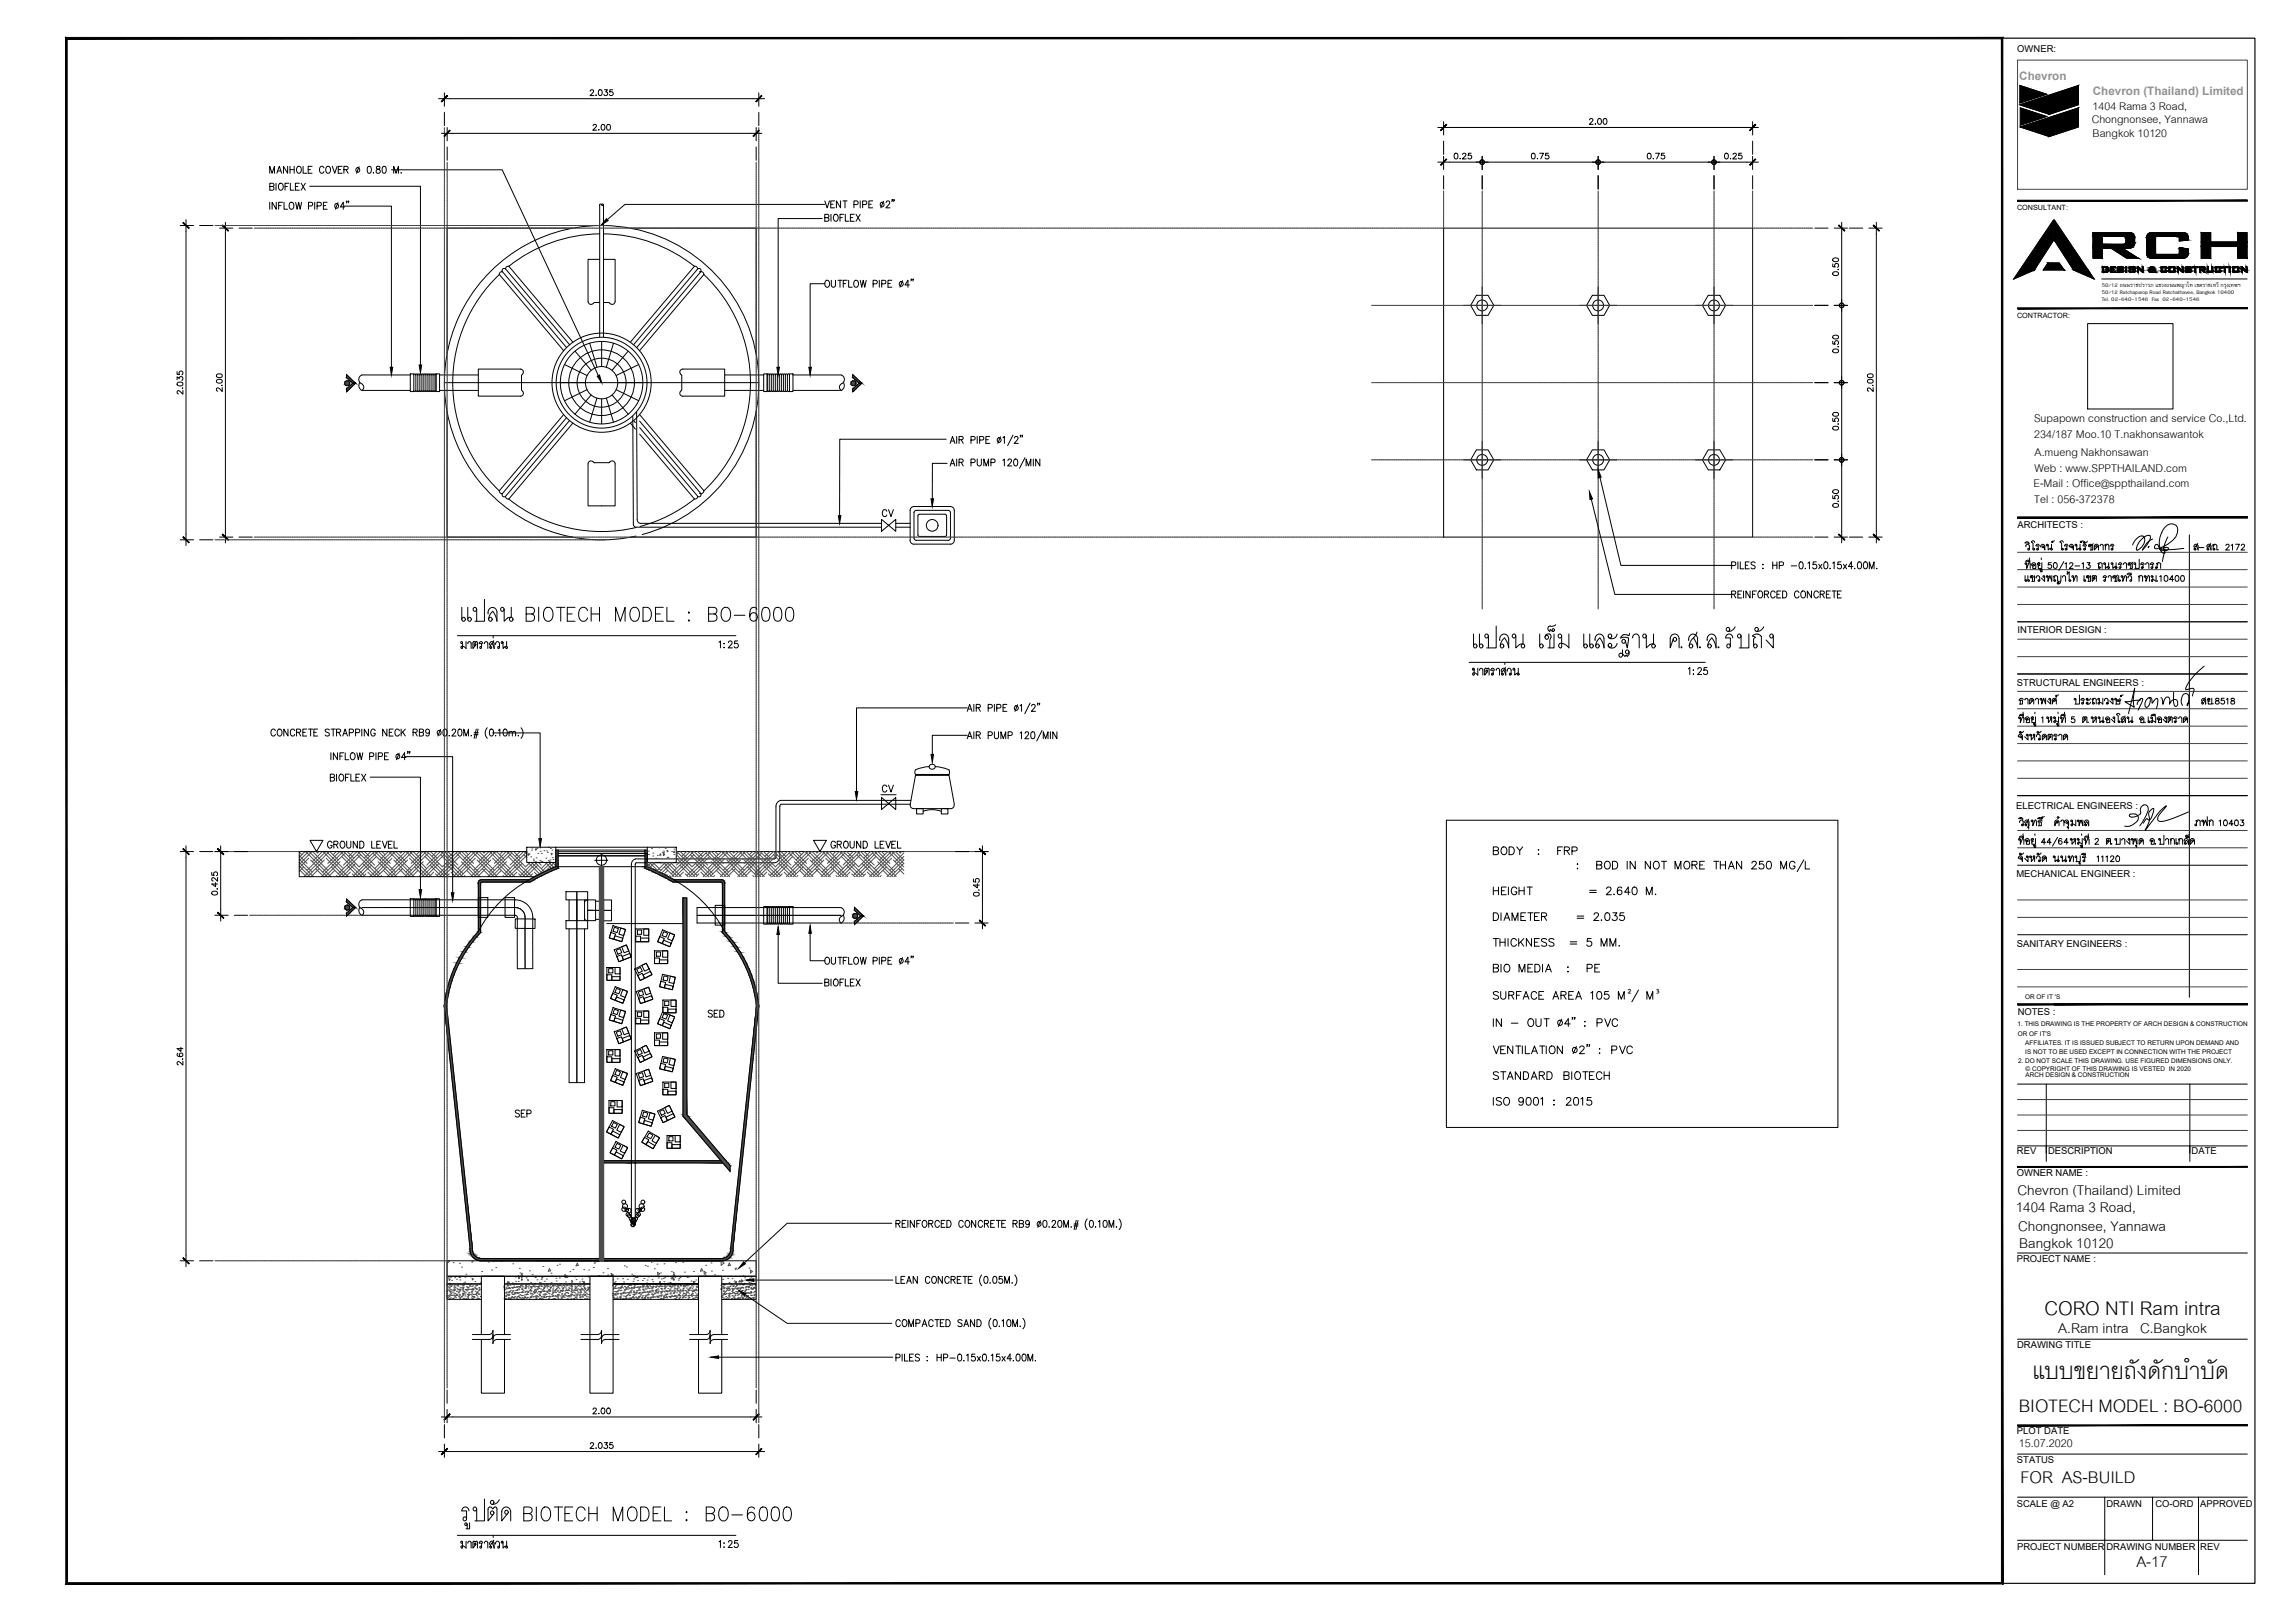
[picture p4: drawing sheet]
<svg xmlns="http://www.w3.org/2000/svg" width="594mm" height="420mm" viewBox="0 0 594 420" stroke-linecap="round" stroke-linejoin="round" font-family="sans-serif">
<defs><g id="words">
<text font-size="8.5" x="526" y="356.9">แบบขยายถังดักบำบัด</text>
<text font-size="7.5" x="529.2" y="340.4">CORO NTI Ram intra</text>
<text font-size="6.8" x="522.6" y="365.6">BIOTECH MODEL : BO-6000</text>
<text font-size="6.4" x="523" y="383.8">FOR AS-BUILD</text>
<text font-size="5.9" x="553" y="405.8">A-17</text>
<g font-size="5.3">
<text x="227.5" y="134.8">CV</text>
<text x="522.3" y="309.4">Chevron (Thailand) Limited</text>
<text x="521.8" y="313.8">1404 Rama 3 Road,</text>
<text x="522.4" y="318.6">Chongnonsee, Yannawa</text>
<text x="522.7" y="323">Bangkok 10120</text>
<text x="532.8" y="345.2">A.Ram intra C.Bangkok</text>
</g>
<g font-size="4.9">
<text x="185.2" y="168.6">1:25</text>
<text x="227.5" y="206">CV</text>
<text x="182.4" y="264.2">SED</text>
<text x="132.6" y="290">SEP</text>
<text x="185.2" y="401.5">1:25</text>
</g>
<text font-size="4.3" x="522.6" y="374.5">15.07.2020</text>
<g font-size="4.2">
<text x="541.7" y="28.4">1404 Rama 3 Road,</text>
<text x="541.5" y="31.9">Chongnonsee, Yannawa</text>
<text x="541.7" y="35.3">Bangkok 10120</text>
<text x="526.5" y="109.4">Supapown construction and service Co.,Ltd.</text>
<text x="526.6" y="113.5">234/187 Moo.10 T.nakhonsawantok</text>
<text x="526.7" y="117.9">A.mueng Nakhonsawan</text>
<text x="526.6" y="122.2">Web : www.SPPTHAILAND.com</text>
<text x="526.4" y="126">E-Mail : Office@sppthailand.com</text>
<text x="526.6" y="130.3">Tel : 056-372378</text>
</g>
<g font-size="3.1">
<text x="421.2" y="258.7">²</text>
<text x="428.6" y="258.7">³</text>
</g>
<g font-size="3" fill="#8e9291">
<text x="522.7" y="20.8">Chevron</text>
<text x="541.8" y="24.6">Chevron (Thailand) Limited</text>
</g>
<g font-size="2.4">
<text x="522.2" y="13.6">OWNER:</text>
<text x="522.2" y="136.7">ARCHITECTS :</text>
<text x="522.3" y="163.7">INTERIOR DESIGN :</text>
<text x="522.1" y="177.5">STRUCTURAL ENGINEERS :</text>
<text x="521.9" y="209.4">ELECTRICAL ENGINEERS :</text>
<text x="522" y="226.9">MECHANICAL ENGINEER :</text>
<text x="522" y="245.2">SANITARY ENGINEERS :</text>
<text x="522.3" y="262.7">NOTES :</text>
<text x="522.1" y="298.9">REV</text>
<text x="530.2" y="298.9">DESCRIPTION</text>
<text x="567.3" y="298.9">DATE</text>
<text x="522.1" y="304.4">OWNER NAME :</text>
<text x="522.1" y="326.7">PROJECT NAME :</text>
<text x="522.1" y="349">DRAWING TITLE</text>
<text x="522.1" y="371.3">PLOT DATE</text>
<text x="522.1" y="378.7">STATUS</text>
<text x="522.1" y="390.1">SCALE @ A2</text>
<text x="545.3" y="390.1">DRAWN</text>
<text x="557.9" y="390.1">CO-ORD</text>
<text x="569.5" y="390.1">APPROVED</text>
<text x="522.2" y="401.3">PROJECT NUMBER</text>
<text x="545.3" y="401.3">DRAWING NUMBER</text>
<text x="569.5" y="401.3">REV</text>
</g>
<g font-size="2">
<text x="544" y="76.1">50/12 Ratchaparop Road Ratchathavee, Bangkok 10400</text>
<text x="544" y="77.9">Tel. 02-640-1546 Fax 02-640-1546</text>
<text x="544" y="74.2">50/12 ถนนราชปรารภ แขวงถนนพญาไท เขตราชเทวี กรุงเทพฯ</text>
</g>
<g font-size="1.9">
<text x="522.1" y="54.5">CONSULTANT:</text>
<text x="522.1" y="82.3">CONTRACTOR:</text>
</g>
<g font-size="1.7">
<text x="524.2" y="258.7">OR OF IT 'S</text>
<text x="522.3" y="265.7">1. THIS DRAWING IS THE PROPERTY OF ARCH DESIGN &amp; CONSTRUCTION</text>
<text x="522.3" y="268.1">OR OF IT'S</text>
<text x="522.4" y="275.3">2. DO NOT SCALE THIS DRAWING. USE FIGURED DIMENSIONS ONLY.</text>
<text x="524.3" y="270.5">AFFILIATES. IT IS ISSUED SUBJECT TO RETURN UPON DEMAND AND</text>
<text x="524.3" y="272.9">IS NOT TO BE USED EXCEPT IN CONNECTION WITH THE PROJECT</text>
<text x="524.3" y="277.1">© COPYRIGHT OF THIS DRAWING IS VESTED IN 2020</text>
<text x="524.3" y="278.9">ARCH DESIGN &amp; CONSTRUCTION</text>
</g>
</g></defs>
<!-- layer: 0 -->
<g fill="none" stroke="#4d4d4d" stroke-width=".26">
<path d="M137.9 219.5h.1M138.7 219.7l.2 .3h-.3zM139.2 219.7h.1M142.2 219.3h.1M142.7 219.7h.1M168.9 219.6h.1M170.2 219.4h.1M170.9 219.5h.1M172.5 219.6h.1M174.7 219.8h.1M77.5 224.2l2.7 2.7M77.5 223.3l3.6 3.6"/>
<path d="M77.5 222.4l3.3 3.4M77.5 221.5l2 2M77.5 220.6l.6 .7M77.7 225.3l1.6 1.6M78.6 224.4l-1.1 1.2M78.9 220.5l-1.4 1.5M79.1 220.5l6.5 6.4M79.8 220.5l-2.3 2.3M79.9 222.2l-2.4 2.4M80 220.5l4.9 4.8M80.4 222.6l4.3 4.3M80.7 220.5l-3.2 3.3"/>
<path d="M80.9 220.5l2.6 2.6M81.7 224.9l2.1 2M81.8 220.5l.4 .3 .3-.3M82.6 224.9l-2.1 2M83.4 220.5l-2.6 2.6M83.6 220.5l6.5 6.4M84 222.6l-4.4 4.3M84.3 220.5l-4.8 4.8M84.4 222.2l4.8 4.7M84.5 220.5l4.4 4.4M85.2 220.5l-6.5 6.4M85.4 220.5l2.2 2.1"/>
<path d="M85.8 224.4l2.5 2.5M86.7 225.3l-1.7 1.6M87 220.5l-.8 .8M87.1 226.7l.3 .2M87.9 220.5l-3 3M88 223.1l-3.9 3.8M88.1 220.5l6.2 6.2M88.4 221.7l5.3 5.2M88.8 220.5l-5.3 5.3M89 220.5l4 3.9 3.9-3.9M89.4 220.8l-6.2 6.1M89.8 224l3 2.9"/>
<path d="M89.9 220.5l1.7 1.7M90.7 225.8l-1.2 1.1M91.2 226.2l.7 .7M91.5 220.5l-1.3 1.2M92 223.5l-3.4 3.4M92.4 220.5l-3.5 3.5M92.5 221.3l5.7 5.6M92.6 220.5l5.7 5.7M93.3 220.5l-5.7 5.7M93.4 221.3l-5.7 5.6M93.5 220.5l3.5 3.5M93.8 223.5l3.5 3.4"/>
<path d="M94.4 220.5l1.2 1.2M94.7 226.2l-.7 .7M95.2 225.8l1.2 1.1M96 220.5l-1.7 1.7M96.1 224l-3 2.9M96.5 220.8l6.2 6.1M97.1 220.5l5.3 5.3M97.4 221.7l-5.2 5.2M97.8 220.5l-6.2 6.2M97.9 223.1l3.9 3.8M98 220.5l3 3M98.8 226.7l-.3 .2"/>
<path d="M98.9 220.5l.8 .8M99.2 225.3l1.7 1.6M100.1 224.4l-2.5 2.5M100.5 220.5l-2.2 2.1M100.7 220.5l6.5 6.4M101.4 220.5l-4.4 4.4M101.5 222.2l-4.8 4.7M101.6 220.5l4.8 4.8M101.9 222.6l4.4 4.3M102.3 220.5l-6.5 6.4M102.5 220.5l2.6 2.6M103.3 224.9l2.1 2"/>
<path d="M103.3 220.5l.4 .3 .4-.3M104.2 224.9l-2.1 2M105 220.5l-2.6 2.6M105.1 220.5l6.5 6.4M105.5 222.6l-4.3 4.3M105.9 220.5l-4.9 4.8M106 222.2l4.8 4.7M106.1 220.5l4.4 4.4M106.8 220.5l-6.5 6.4M106.9 220.5l2.2 2.1M107.3 224.4l2.5 2.5M108.2 225.3l-1.6 1.6"/>
<path d="M108.6 220.5l-.8 .8M108.7 226.7l.3 .2M109.5 220.5l-3.1 3M109.6 223.1l-3.9 3.8M109.6 220.5l6.2 6.2M110 221.7l5.2 5.2M110.4 220.5l-5.3 5.3M110.5 220.5l4 3.9 4-3.9M110.9 220.8l-6.1 6.1M111.4 224l2.9 2.9M111.4 220.5l1.7 1.7M112.3 225.8l-1.2 1.1"/>
<path d="M112.7 226.2l.7 .7M113.1 220.5l-1.3 1.2M113.6 223.5l-3.4 3.4M114 220.5l-3.5 3.5M114.1 221.3l5.6 5.6M114.1 220.5l5.8 5.7M114.9 220.5l-5.8 5.7M114.9 221.3l-5.6 5.6M115 220.5l3.5 3.5M115.4 223.5l3.4 3.4M115.9 220.5l1.3 1.2M116.3 226.2l-.7 .7"/>
<path d="M116.7 225.8l1.2 1.1M117.6 220.5l-1.8 1.7M117.6 224l-2.9 2.9M118.1 220.8l6.1 6.1M118.6 220.5l5.3 5.3M119 221.7l-5.2 5.2M119.4 220.5l-6.3 6.2M119.4 223.1l3.9 3.8M119.5 220.5l3.1 3M120.3 226.7l-.2 .2M120.4 220.5l.8 .8M120.8 225.3l1.6 1.6"/>
<path d="M121.7 224.4l-2.6 2.5M122 220.5l-2.1 2.1M122.2 220.5l6.5 6.4M123 220.5l-4.5 4.4M123 222.2l-4.7 4.7M123.1 220.5l4.9 4.8M123.5 222.6l4.3 4.3M123.8 220.5l-6.4 6.4M124 220.5l2.6 2.6M124.8 224.9l2.1 2M124.9 220.5l.4 .3 .3-.3M125.7 224.9l-2.1 2"/>
<path d="M126.5 220.5l-2.6 2.6M126.7 220.5l6.5 6.4M127.1 222.6l-4.4 4.3M127.4 220.5l-4.8 4.8M127.5 222.2l4.8 4.7M127.6 220.5l4.4 4.4M128.3 220.5l-6.5 6.4M128.5 220.5l2.2 2.1M128.9 224.4l2.5 2.5M129.8 225.3l-1.7 1.6M130.1 220.5l-.8 .8M130.2 226.7l.3 .2"/>
<path d="M131 220.5l-3 3M131.1 223.1l-3.9 3.8M131.2 220.5l6.2 6.2M131.6 221.7l5.2 5.2M131.9 220.5l-5.3 5.3M132.1 220.5l4 3.9 1.1-1.1M132.5 220.8l-6.2 6.1M132.9 224l3 2.9M133 220.5l1.7 1.7M133.8 225.8l-1.2 1.1M134.3 226.2l.7 .7M134.6 220.5l-1.2 1.2"/>
<path d="M135.2 223.5l-3.5 3.4M135.5 220.5l-3.5 3.5M135.6 221.3l.7 .7M135.7 220.5l.6 .6M136.3 220.5l-5.6 5.7M136.3 221.4l-5.5 5.5M136.4 220.5h.1M136.5 220.6h.1M136.9 223.5l2.8 2.8M137 221.2l-.3 .2v-.4l.3 .2M137.1 221.1h.1M137.2 221.1h.1"/>
<path d="M137.6 223.3l2.7 2.7M137.7 221.8h.1M137.9 220.1h.1M137.9 226.2l-.8 .7M138.1 223.3l-3.4 3.4M138.3 225.8l.8 .8M138.3 222.4h.1M138.4 222.8h.1M138.5 223.3l2.4 2.4M138.8 223.1h.1M139 223.3l-3.7 3.6M139 222.1h.1"/>
<path d="M139.2 224l-3 2.9M139.4 223.3l.7 .7M139.5 220.9h.1M139.9 223.2v.1M140 223.2h.1M140 222.7h.1M140.1 220.4h.1M140.3 223.3v-.4l.3 .4M140.4 220.9h.1M140.4 223.3h.1M141 220.2h.1M141.2 223.3l1.5 1.5"/>
<path d="M141.6 222.2h.1M141.7 223.3l-1.6 1.6M141.7 220.3h.1M142 220.7h.1M142.1 223.3l1.3 1.3M142.2 222.8h.1M142.4 223.1h.1M142.6 223.3l-3.1 3.1M142.6 222.6h.1M142.7 220.9l.3 .2-.3 .2zM143 223.3l.9 .9M143.1 220.1h.1"/>
<path d="M143.2 222h.1M143.2 224.4l-.3 .4M143.4 222.5h.1M143.5 223.3l-2.2 2.2M167.5 223.6l1.4 1.3M167.6 220h.1M167.7 223.3l-.2 .2M168.1 220.3h.1M168.1 221.2h.1M168.1 223.3l2.4 2.4M168.6 223.3l-1.1 1M168.8 224.9h.1"/>
<path d="M169 223.3l2.1 2M169.2 221.6h.1M169.2 220.9h.1M169.5 223.3l-1.3 1.3M170 222.2h.1M170.4 221.4h.1M170.9 221.1l.2 .2-.3 .1zM171.3 223.3l-.2 .2M171.7 220.6h.1M171.7 220.9l.4 .2-.4 .3zM171.7 223.3l3.7 3.6M172 224.4l2.5 2.5"/>
<path d="M172 220.7h.1M172 220.3h.1M172 221.3h.1M172.2 223.3l-2.2 2.1M172.6 223.3l3.7 3.6M172.7 220.2l.3 .1-.3 .2zM172.9 225.3l-1.1 1M172.9 222h.1M173.1 223.3l-2.4 2.4M173.2 221.9h.1M173.3 226.7l.3 .2M173.5 223.3l1.6 1.6"/>
<path d="M174 223.3l-2.7 2.7M174.1 220.5h.1M174.5 220.4l.2 .3h-.3zM174.7 221.2h.1M175.1 222.1l4.8 4.8M175.1 221.2l5.4 5.5M175.2 220.5l3.9 3.9 4-3.9M175.6 220.8l-.5 .5M176 224l3 2.9M176.1 220.5l1.7 1.7M176.9 225.8l-1.2 1.1M177.4 226.2l.7 .7"/>
<path d="M177.7 220.5l-1.2 1.2M178.3 223.5l-3.5 3.4M178.6 220.5l-3.5 3.5M178.7 221.3l5.7 5.6M178.8 220.5l5.7 5.7M179.5 220.5l-5.7 5.7M179.6 221.3l-5.7 5.6M179.7 220.5l3.5 3.5M180.1 223.5l3.4 3.4M180.6 220.5l1.3 1.2M180.9 226.2l-.7 .7M181.4 225.8l1.2 1.1"/>
<path d="M182.2 220.5l-1.7 1.7M182.3 224l-3 2.9M182.7 220.8l6.2 6.1M183.3 220.5l5.3 5.3M183.7 221.7l-5.3 5.2M184 220.5l-6.2 6.2M184.1 223.1l3.9 3.8M184.2 220.5l3 3M185 226.7l-.3 .2M185.1 220.5l.8 .8M185.4 225.3l1.7 1.6M186.3 224.4l-2.5 2.5"/>
<path d="M186.7 220.5l-2.2 2.1M186.9 220.5l6.5 6.4M187.6 220.5l-4.4 4.4M187.7 222.2l-4.8 4.7M187.8 220.5l4.8 4.8M188.1 222.6l4.4 4.3M188.5 220.5l-6.5 6.4M188.7 220.5l2.6 2.6M189.5 224.9l2.1 2M189.6 220.5l.3 .3 .4-.3M190.4 224.9l-2.1 2M191.2 220.5l-2.6 2.6"/>
<path d="M191.4 220.5l6.5 6.4M191.7 222.6l-4.3 4.3M192.1 220.5l-4.9 4.8M192.2 222.2l4.8 4.7M192.3 220.5l4.4 4.4M193 220.5l-6.5 6.4M193.2 220.5l2.1 2.1M193.5 224.4l2.6 2.5M194.4 225.3l-1.6 1.6M194.8 220.5l-.8 .8M194.9 226.7l.3 .2M195.7 220.5l-3.1 3"/>
<path d="M195.8 223.1l-3.9 3.8M195.8 220.5l6.2 6.2M196.2 221.7l5.3 5.2M196.6 220.5l-5.3 5.3M196.8 220.5l3.9 3.9 4-3.9M197.1 220.8l-6.1 6.1M197.6 224l2.9 2.9M197.6 220.5l1.8 1.7M198.5 225.8l-1.2 1.1M198.9 226.2l.8 .7M199.3 220.5l-1.3 1.2M199.8 223.5l-3.4 3.4"/>
<path d="M200.2 220.5l-3.5 3.5M200.3 221.3l5.6 5.6M200.3 220.5l5.8 5.7M201.1 220.5l-5.8 5.7M201.2 221.3l-5.7 5.6M201.2 220.5l3.6 3.5M201.6 223.5l3.4 3.4M202.1 220.5l1.3 1.2M202.5 226.2l-.7 .7M203 225.8l1.1 1.1M203.8 220.5l-1.8 1.7M203.8 224l-2.9 2.9"/>
<path d="M204.3 220.8l6.1 6.1M204.8 220.5l5.3 5.3M205.2 221.7l-5.2 5.2M205.6 220.5l-6.2 6.2M205.6 223.1l3.9 3.8M205.7 220.5l3.1 3M206.5 226.7l-.2 .2M206.6 220.5l.8 .8M207 225.3l1.6 1.6M207.9 224.4l-2.5 2.5M208.3 220.5l-2.2 2.1M208.4 220.5l6.5 6.4"/>
<path d="M209.2 220.5l-4.4 4.4M209.2 222.2l-4.7 4.7M209.3 220.5l4.9 4.8M209.7 222.6l4.3 4.3M210.1 220.5l-6.5 6.4M210.2 220.5l2.6 2.6M211 224.9l2.1 2M211.1 220.5l.4 .3 .4-.3M211.9 224.9l-2.1 2M212.8 220.5l-2.7 2.6M212.9 220.5l6.5 6.4M213.3 222.6l-4.3 4.3"/>
<path d="M213.6 220.5l-4.8 4.8M213.7 222.2l4.8 4.7M213.8 220.5l4.4 4.4M214.5 220.5l-6.4 6.4M214.7 220.5l2.2 2.1M215.1 224.4l2.5 2.5M216 225.3l-1.7 1.6M216.3 220.5l-.8 .8M216.4 226.7l.3 .2M217.2 220.5l-3 3M217.3 223.1l-3.9 3.8M217.4 220.5l6.2 6.2"/>
<path d="M217.8 221.7l5.2 5.2M218.1 220.5l-5.3 5.3M218.3 220.5l4 3.9 3.9-3.9M218.7 220.8l-6.2 6.1M219.1 224l3 2.9M219.2 220.5l1.7 1.7M220 225.8l-1.2 1.1M220.5 226.2l.7 .7M220.8 220.5l-1.2 1.2M221.4 223.5l-3.5 3.4M221.7 220.5l-3.5 3.5M221.8 221.3l5.7 5.6"/>
<path d="M221.9 220.5l5.8 5.7M222.6 220.5l-5.7 5.7M222.7 221.3l-5.7 5.6M222.8 220.5l3.5 3.5M223.2 223.5l3.4 3.4M223.7 220.5l1.3 1.2M224.1 226.2l-.8 .7M224.5 225.8l1.2 1.1M225.3 220.5l-1.7 1.7M225.4 224l-3 2.9M225.9 220.8l6.1 6.1M226.4 220.5l5.3 5.3"/>
<path d="M226.8 221.7l-5.3 5.2M227.1 220.5l-6.2 6.2M227.2 223.1l3.9 3.8M227.3 220.5l3 3M228.1 226.7l-.3 .2M228.2 220.5l.8 .8M228.6 225.3l1.6 1.6M229.4 224.4l-2.5 2.5M229.8 220.5l-2.1 2.1M230 220.5l4 4M230.7 220.5l-4.4 4.4M230.8 222.2l-4.8 4.7"/>
<path d="M230.9 220.5l3.1 3-3.5 3.4M231.2 222.6l2.8 2.7M231.6 220.5l-6.5 6.4M231.8 220.5l2.2 2.2M232.6 224.9l1.4 1.4M232.7 220.5l.3 .3 .4-.3M233.5 224.9l-2.1 2M234 220.8l-2.3 2.3M234 221.7l-3.7 3.6M234 222.6l-4.4 4.3M115.8 334.3h.1M115.8 332.7h.1"/>
<path d="M115.8 335.4h.1M115.8 335.6h.1M115.9 332.7h.1M115.9 334.8h.1M116 336.1h.1M116 333.9h.1M116.1 335.9h.1M116.1 326.4l.2 .1-.4 .4M116.2 333.1h.1M116.2 331.1l.3 .2-.2 .2zM116.3 330.8h.1M116.4 335.4h.1"/>
<path d="M116.4 335.6h.1M116.4 334h.1M116.4 333.4h.1M116.5 332.6h.1M116.5 332.7h.1M116.5 332.2h.1M116.5 333.5h.1M116.5 334h.1M116.6 336.3h.1M116.6 334.3h.1M116.6 333.2h.1M116.6 335.2h.1"/>
<path d="M116.6 336.1h.1M116.7 335.5h.1M116.7 332.5h.1M116.8 334.6h.1M116.8 335h.1M116.8 334.3h.1M116.9 330.8h.1M116.9 332.8h.1M116.9 333.8h.1M116.9 336h.1M117 333h.1M117 334.8h.1"/>
<path d="M117.1 335.3h.1M117.2 334h.1M117.2 331.4h.1M117.2 332.6h.1M117.2 335.3h.1M117.2 334.5h.1M117.3 332.6h.1M117.4 336.1h.1M117.5 335.3h.1M117.6 326.9h.1M117.6 334.5h.1M117.6 336.1h.1"/>
<path d="M117.7 333.9h.1M117.7 333.7h.1M117.7 333.2h.1M117.7 334.1h.1M117.8 334.9h.1M117.8 335.8h.1M117.8 335.3h.1M117.8 332.8h.1M117.8 333.7h.1M117.8 334h.1M117.9 332.6h.1M117.9 333.2h.1"/>
<path d="M118 333.9h.1M118 330.8h.1M118 335.6h.1M118 334.9h.1M118.1 333.4h.1M118.2 335.4h.1M118.2 336h.1M118.3 335.2h.1M118.4 331.2h.1M118.4 334.4h.1M118.4 335h.1M118.5 335.3h.1"/>
<path d="M118.5 332.8h.1M118.5 333.5h.1M118.5 333.9h.1M118.6 332.6h.1M118.6 335.3h.1M118.6 332.7h.1M118.7 332.6h.1M118.7 332.5h.1M118.8 333h.1M118.9 334.5h.1M118.9 333.8h.1M118.9 334.7h.1"/>
<path d="M118.9 335.6h.1M119 330.4l-.2 .3 .3-.1-.1-.2M119 335.8h.1M119 334.3h.1M119.1 335h.1M119.1 333.8h.1M119.2 327h.1M119.2 335.5h.1M119.2 335.3h.1M119.2 334.2h.1M119.2 336.1h.1M119.2 333.9h.1"/>
<path d="M119.3 331.3h.1M119.3 334h.1M119.3 330.6h.1M119.3 332.5h.1M119.4 333.4h.1M119.4 333.9h.1M119.4 335.9h.1M119.4 332.6h.1M119.7 335.6h.1M119.7 333.4h.1M119.7 328h.1M119.8 335.7h.1"/>
<path d="M119.9 333.2h.1M119.9 335.2h.1M119.9 334.9h.1M120 333.9h.1M120 332.7h.1M120 332.5h.1M120 335.2h.1M120 333.6h.1M120.1 334.1h.1M120.1 334.4h.1M120.1 335.1h.1M120.1 335.3h.1"/>
<path d="M120.1 332.9h.1M120.1 336.2h.1M120.1 332.5h.1M120.2 333.3h.1M120.2 334.9h.1M120.2 332.7h.1M120.3 332.1h.1M120.3 332.4h.1M120.3 334.4h.1M120.4 336.1h.1M120.5 334.5h.1M120.6 331.9h.1"/>
<path d="M120.6 335.2h.1M120.6 330.6h.1M120.6 333.8h.1M120.7 335.5h.1M120.7 332.5h.1M120.8 334.7h.1M120.8 333.8h.1M120.9 329.9h.1M120.9 333.9h.1M120.9 336.2h.1M120.9 334h.1M121 333.1h.1"/>
<path d="M121.1 333.8h.1M121.1 332.4h.1M121.2 333.3h.1M121.2 334.2h.1M121.3 335h.1M121.3 335.9h.1M121.3 335.6h.1M121.3 335.2h.1M121.3 333.4h.1M121.4 333.8h.1M121.4 336.2h.1M121.4 332.4h.1"/>
<path d="M121.4 333.2h.1M121.4 335.2h.1M121.5 335.4h.1M121.5 335h.1M121.5 332.4h.1M121.6 334.6h.1M121.7 333.8h.1M121.7 335.1h.1M121.8 332.9h.1M121.8 333h.1M121.9 332.7h.1M122 330.5h.1"/>
<path d="M122 335.1h.1M122.1 333.8h.1M122.1 334.5h.1M122.1 332.4h.1M122.2 333.8h.1M122.2 336h.1M122.3 330.9l.2 .2-.2 .2zM122.3 334.3h.1M122.3 335.3h.1M122.3 333.1h.1M122.4 326.7h.1M122.4 333.9h.1"/>
<path d="M122.4 334.8h.1M122.4 334.4h.1M122.4 326.5h.1M122.4 335.6h.1M122.5 333.6h.1M122.5 336.2h.1M122.5 334h.1M122.6 332.8h.1M122.6 333.9h.1M122.7 336h.1M122.7 335.6h.1M122.7 335.1h.1"/>
<path d="M122.8 333.7h.1M122.8 335.1h.1M122.9 335.6h.1M123 333.4h.1M123 336h.1M123.1 335.1h.1M123.1 333.2h.1M123.2 331.8h.1M123.2 334.3h.1M123.4 333.5h.1M123.4 335.1h.1M123.4 332.9h.1"/>
<path d="M123.5 332.7h.1M123.5 333.7h.1M123.5 332.8h.1M123.5 334.9h.1M123.6 334.5h.1M123.6 335.4h.1M123.6 333.7h.1M123.6 336.3h.1M123.7 332.7h.1M123.8 334.5h.1M123.8 335.8h.1M123.9 336.2h.1"/>
<path d="M124 334.9h.1M124.1 334.2h.1M124.1 335h.1M124.2 336.2h.1M124.2 333.3h.1M124.2 334h.1M124.2 333.7h.1M124.2 335h.1M124.3 332.5h.1M124.3 330.5h.1M124.4 333.8h.1M124.6 335.6h.1"/>
<path d="M124.6 332l-.1 .4M125 329.2h.1M126.7 326.7h.1M127.5 328.8h.1M127.9 326.4v.2l.3-.2M128.6 328.1h.1M130 326.6h.1M130.6 333h.1M130.7 333.4h.1M130.7 336.2h.1M130.7 334h.1M130.7 332.9h.1"/>
<path d="M130.8 334.7h.1M130.9 333.8h.1M131 336.1h.1M131.1 335.7h.1M131.1 336.1h.1M131.1 335.3h.1M131.2 333.5h.1M131.2 334.7h.1M131.2 334.5h.1M131.2 333.4h.1M131.3 335.4h.1M131.3 334.7h.1"/>
<path d="M131.4 333.7h.1M131.5 332.9h.1M131.5 331.7l.1 .3-.3 .1zM131.5 335.1h.1M131.6 332.9h.1M131.6 332.7h.1M131.7 333.6h.1M131.7 334.5h.1M131.8 332.7h.1M131.8 335.3h.1M131.8 336.2h.1M131.8 336.1h.1"/>
<path d="M131.8 336h.1M131.9 334.7h.1M131.9 333.5h.1M131.9 333.3h.1M131.9 336.1h.1M132 331.9h.1M132 335.2h.1M132 334.6h.1M132 335.3h.1M132.1 333.3h.1M132.1 334.3h.1M132.2 333.6h.1"/>
<path d="M132.3 332.7h.1M132.3 336.2h.1M132.4 334h.1M132.5 336h.1M132.6 330.5h.1M132.6 334.7h.1M132.7 335.8h.1M132.7 333.3h.1M132.7 334.7h.1M132.8 335.7h.1M132.8 335h.1M132.8 332.5h.1"/>
<path d="M132.8 333.5h.1M132.8 333.4h.1M132.9 334.2h.1M132.9 332.1h.1M132.9 335.1h.1M132.9 335.9h.1M133 333.3h.1M133 327.2h.1M133 333.4h.1M133 332.4h.1M133.1 332.5h.1M133.1 334.2h.1"/>
<path d="M133.2 335.1h.1M133.2 335.9h.1M133.2 332.9h.1M133.2 336h.1M133.3 334.6h.1M133.3 334.9h.1M133.3 333.3h.1M133.4 336h.1M133.5 333.3h.1M133.5 335.7h.1M133.5 332.4h.2M133.6 334.9h.1"/>
<path d="M133.6 334.6h.1M133.7 330.6h.1M133.7 331.7h.1M133.7 334.1h.1M133.8 333.2h.1M133.9 332.5h.1M134 336h.1M134 336.2h.1M134 333.1h.1M134 334h.1M134 334.6h.1M134.1 334.8h.1"/>
<path d="M134.1 333.2h.1M134.1 335.7h.1M134.1 334.6h.1M134.2 333.8h.1M134.2 336.3h.1M134.2 333h.1M134.2 330.4h.2M134.3 330.6l.2 .2-.2 .2zM134.3 334.8h.1M134.3 335.6h.1M134.4 331.7h.1M134.4 335.7h.1"/>
<path d="M134.4 334.7h.1M134.4 333.5h.1M134.5 333.9h.1M134.6 335.5h.1M134.6 333.1h.1M134.6 336h.1M134.7 328.4h.1M134.7 334.6h.1M134.8 333.2h.1M134.8 335.9h.1M134.8 330.4l.3-.6 .2 .6M134.8 335.1h.1"/>
<path d="M134.9 329.5h.1M134.9 332.9h.1M134.9 333.2h.1M135 332.7h.1M135 336.2h.1M135.1 331l.1 .3-.3 .1zM135.1 332.8h.1M135.1 335.4h.1M135.2 333.7h.1M135.2 330.7h.1M135.2 334.6h.1M135.2 335.4h.1"/>
<path d="M135.3 332.4h.1M135.3 336.3h.1M135.3 329.6h.1M135.4 333.8h.1M135.4 335.9h.1M135.4 334.4h.1M135.4 334.6h.1M135.4 333.7h.1M135.5 332.9h.1M135.5 333.2h.1M135.5 335.4h.1M135.5 334.5h.1"/>
<path d="M135.6 336.2h.1M135.7 334.1h.1M135.8 336h.1M135.9 336h.1M136 335.2h.1M136 335.7h.1M136.1 335.9h.1M136.1 334.5h.1M136.1 333.5h.1M136.2 333.2h.1M136.2 333.6h.1M136.2 335.9h.1"/>
<path d="M136.2 333.3h.1M136.3 332.8h.1M136.3 332.6h.1M136.3 333.1h.1M136.3 333.5h.1M136.4 334.3h.1M136.4 335.2h.1M136.4 336h.1M136.5 330.8h.1M136.5 335.1h.1M136.5 333h.1M136.5 332.5h.1"/>
<path d="M136.6 334.3h.1M136.6 334.9h.1M136.7 335.9h.1M136.7 336h.1M136.8 331.3h.1M136.8 335.1h.1M136.8 335.9h.1M136.8 334.5h.1M136.8 331.5h.1M136.9 334.6h.1M136.9 334.3h.1M136.9 333.1h.1"/>
<path d="M136.9 332.4h.1M136.9 334.5h.1M137 333.5h.1M137.1 332.7h.1M137.3 336.3h.1M137.3 334.1h.1M137.3 329h.1M137.4 335.8h.1M137.5 333.8h.1M137.5 333.2h.1M137.5 335.8h.1M137.5 334.1h.1"/>
<path d="M137.5 334.5h.1M137.6 334.9h.1M137.6 335.8h.1M137.6 333.1h.1M137.6 332h.1M137.7 335.7h.1M137.7 334.1h.1M137.7 333.1h.1M137.7 333.5h.1M137.8 333.4h.1M137.8 334.9h.1M137.8 335.5h.1"/>
<path d="M137.9 332.5h.1M138 330h.1M138.1 335.2h.1M138.1 333h.1M138.2 335.8h.1M138.2 334.4h.1M138.3 332.7h.1M138.3 333.1h.1M138.3 335.6h.1M138.4 334.4h.1M138.4 334.8h.1M138.5 334.6h.1"/>
<path d="M138.5 334h.1M138.5 332.4h.1M138.6 332.9h.1M138.6 332.2h.1M138.6 333.2h.1M138.7 330.4l.1 .2-.3 .1zM138.7 334.4h.1M138.7 333.8h.1M138.7 334.7h.1M138.7 335.5h.1M138.9 335.8h.1M138.9 336.3h.1"/>
<path d="M138.9 333.8h.1M138.9 334.1h.1M139 334.4h.1M139 335.5h.1M139 333h.1M139 335.8h.1M139 336.3h.1M139.1 336h.1M139.1 333h.1M139.1 335.5h.1M139.2 334.7h.1M139.3 331.3h.1"/>
<path d="M139.3 335.7h.1M139.4 333.8h.1M139.4 333.5h.1M139.5 333h.1M139.5 333.3h.1M139.6 335.7h.1M139.6 334.4h.1M139.7 333h.1M139.7 335.2h.1M139.8 334.4h.1M139.8 333h.1M139.8 332.7h.1"/>
<path d="M139.8 333.5h.1M139.9 336.1h.1M139.9 334.4h.1M139.9 335.3h.1M139.9 332h.1M139.9 334.9h.1M140 335.4h.1M140 332.6h.1M140.1 334.5h.1M140.1 334.3h.1M140.2 334.6h.1M140.2 333.7h.1"/>
<path d="M140.2 336.1h.1M140.2 332.4h.1M140.2 330.5l.3 .2-.2 .2zM140.3 332.1h.1M140.3 332.9h.1M140.3 335.7h.1M140.3 331.2h.1M140.4 334.3h.1M140.4 333h.1M140.4 335.7h.1M140.5 336.3h.1M140.5 333h.1"/>
<path d="M140.6 334.1h.1M140.7 336h.1M140.7 333.8h.1M140.8 327.9h.1M140.8 335.2h.1M140.9 334.4h.1M140.9 332.4h.1M140.9 335.7h.1M141 333.6h.1M141 333.5h.1M141 333.3h.1M141 334.2h.1"/>
<path d="M141 335.7h.1M141 335h.1M141 334.3h.1M141.1 335.9h.1M141.1 332.7h.1M141.1 335.5h.1M141.1 333h.1M141.2 331.7h.1M141.2 334.3h.1M141.2 333.2h.1M141.3 335h.1M141.4 335.2h.1"/>
<path d="M141.4 333h.1M141.5 335.9h.1M141.6 332.8h.1M141.6 335h.1M141.7 335.6h.1M141.7 331.1h.1M141.7 334.3h.1M141.8 334.3h.1M141.8 334.6h.1M141.8 332.9h.1M141.8 335.6h.1M141.8 333.4h.1"/>
<path d="M141.8 332.4h.1M141.9 332.6h.1M141.9 332.9h.1M142 334.4h.1M142.1 333h.1M142.2 336.3h.1M142.2 333.9h.1M142.2 334.8h.1M142.2 334.1h.1M142.2 335.6h.1M142.2 328.4l.3 .6-.6 .1zM142.3 335.7h.1"/>
<path d="M142.3 336.1h.1M142.4 333.8h.1M142.4 334.9h.1M142.4 335.6h.1M142.5 334.2h.1M142.5 335.6h.1M142.5 334.1h.1M142.5 332.9h.1M142.6 335.7h.1M142.6 334.2h.1M142.6 333.3h.1M142.6 333.5h.1"/>
<path d="M142.7 332.5h.1M142.8 333.3h.1M142.9 329.6h.1M142.9 332h.1M143 335.2h.1M143 336.4h.1M143 333h.1M143.1 330.3h.1M143.1 335.6h.1M143.2 335h.1M143.2 334.2h.1M143.2 332.8h.1"/>
<path d="M143.2 335.6h.1M143.2 334.8h.1M143.3 332.8h.1M143.3 333.7h.1M143.4 333.9h.1M143.4 334.5h.1M143.4 332.8h.1M143.4 335.4h.1M143.4 334.6h.1M143.4 336.2h.1M143.5 333.2h.1M143.5 332.4h.1"/>
<path d="M143.5 332.7h.1M143.6 334.5h.1M143.7 336.2h.1M143.8 336.3h.1M143.8 335.6h.1M143.8 334.1h.1M143.9 336.3h.1M143.9 334.2h.1M143.9 332.8h.1M144 335.4h.1M144 334.2h.1M144 333.9h.1"/>
<path d="M144.1 334.6h.1M144.2 330.9h.1M144.2 333.8h.1M144.2 335.7h.1M144.2 331.6h.1M144.3 333.5h.1M144.3 333h.1M144.4 335.5h.1M144.4 332.5h.1M144.5 327.6h.1M144.5 333.4h.1M144.5 334.3h.1"/>
<path d="M144.5 335.5h.1M144.5 335.1h.1M144.6 336h.1M144.6 334.2h.1M144.6 332.8h.1M144.6 335.2h.1M144.6 335.5h.1M144.7 336.1h.1M144.7 333h.1M144.7 333.3h.1M144.8 332.8h.1M144.8 335.3h.1"/>
<path d="M144.8 335.1h.1M144.9 332.8h.1M144.9 334.5h.1M145 333.7h.1M145 330.8h.1M145.1 334.6h.1M145.1 327.3h.1M145.1 332.8h.1M145.1 332.4h.1M145.2 334.4h.1M145.2 335.5h.1M145.3 334.1h.1"/>
<path d="M145.4 332.8h.1M145.4 332.3h.1M145.4 334.1h.1M145.5 336.3h.1M145.5 334.1h.1M145.5 335.9h.1M145.6 335.2h.1M145.6 336.1h.1M145.6 333.1h.1M145.7 334h.1M145.7 334.9h.1M145.7 334.3h.1"/>
<path d="M145.7 335.7h.1M145.8 333.5h.1M145.9 335.7h.1M145.9 332.7h.1M145.9 333.5h.1M145.9 333.9h.1M145.9 335.4h.1M146 335.7h.1M146 334.1h.1M146 332.7h.1M146 335.4h.1M146.1 333.3h.1"/>
<path d="M146.2 332.7h.1M146.3 335.2h.1M146.3 330.4l.2 .1-.2 .2-.1-.7 .5 .4M146.3 335.9h.1M146.3 333h.1M146.4 335h.1M146.5 334.2h.1M146.6 330.7h.1M146.6 331.9h.1M146.6 333.4h.1M146.7 335.4h.1M146.7 334.6h.1"/>
<path d="M146.7 334.1h.1M146.7 332.4h.1M146.8 332.5h.1M146.8 332.7h.1M146.8 332.9h.1M146.8 333.7h.1M146.8 334.1h.1M146.8 334.6h.1M146.9 335.5h.1M146.9 336.3h.1M147 330.7h.1M147 332.8h.1"/>
<path d="M147.1 336.3h.1M147.1 334.6h.1M147.1 334.1h.1M147.1 335.7h.1M147.2 336.3h.1M147.2 334.8h.1M147.3 333.9h.1M147.3 335.4h.1M147.4 334.1h.1M147.4 334h.1M147.5 333.2h.1M147.5 332.7h.1"/>
<path d="M147.5 335.4h.1M147.5 335.7h.1M147.5 333.5h.1M147.6 332.4h.1M147.6 332.7h.1M147.7 335.5h.1M147.8 329.2h.1M147.9 336.3h.1M147.9 335.2h.1M147.9 332.6h.1M148 335.5h.1M148 333h.1"/>
<path d="M148 333.5h.1M148 334.3h.1M148 335.2h.1M148.1 336.1h.1M148.1 335.4h.1M148.1 334.8h.1M148.1 334h.1M148.1 332.8h.1M148.1 332h.1M148.2 331.5h.1M148.2 333.9h.1M148.2 332.6h.1"/>
<path d="M148.2 333.4h.1M148.2 334h.1M148.3 331.8h.1M148.3 333.1h.1M148.3 335.2h.1M148.4 334.6h.1M148.4 332.5h.1M148.5 334.4h.1M148.6 328.6h.1M148.7 336.2h.1M148.7 336.3h.1M148.8 334.1h.1"/>
<path d="M148.8 335.3h.1M148.8 335.4h.1M148.8 334h.1M148.9 332.6h.1M148.9 336.1h.1M148.9 335.3h.1M148.9 334.6h.1M149 332.6h.1M149 333.7h.1M149 330.5h.1M149.1 333h.1M149.1 333.2h.1"/>
<path d="M149.1 335.8h.1M149.2 334.1h.1M149.2 333.6h.1M149.2 335h.1M149.2 335.8h.1M149.3 333.4h.1M149.4 331.3h.1M149.4 334h.1M149.4 327l.3 .6-.6 .1zM149.5 335.8h.1M149.5 335.3h.1M149.5 336.1h.1"/>
<path d="M149.5 333.9h.1M149.6 335.2h.1M149.6 333h.1M149.6 332.6h.1M149.6 333.9h.1M149.7 334.4h.1M149.7 335h.1M149.8 333.7h.1M149.9 332.8h.1M150 334.7h.1M150 332.5h.1M150.1 335.3h.1"/>
<path d="M150.2 333.9h.1M150.3 331.9h.1M150.3 333h.1M150.3 332.5h.1M150.3 335.3h.1M150.3 333.8h.1M150.3 335.9h.1M150.3 334.7h.1M150.4 336.3h.1M150.4 335.6h.1M150.4 334.1h.1M150.4 332.5h.1"/>
<path d="M150.4 335.1h.1M150.5 332.9h.1M150.5 334.3h.1M150.6 333.9h.1M150.6 334.6h.1M150.7 333.5h.1M150.7 336.4h.1M150.8 332.6h.1M150.8 335.8h.1M150.8 333.6h.1M150.9 331.1h.1M150.9 335.2h.1"/>
<path d="M150.9 331.7h.1M150.9 335.6h.1M150.9 333.9h.1M151 332.5h.1M151 333.9h.1M151.1 335.7h.1M151.2 335.2h.1M151.2 331.7l.1 .3-.3 .1zM151.2 333h.1M151.2 335h.1M151.3 332.3h.1M151.4 328.7h.1"/>
<path d="M151.4 334.1h.1M151.4 332.8h.1M151.4 332.7h.1M151.5 333.3h.1M151.5 333.6h.1M151.5 334.5h.1M151.5 335.3h.1M151.6 332.5h.1M151.6 336.2h.1M151.6 335.2h.1M151.6 334.7h.1M151.7 332.5h.1"/>
<path d="M151.7 333.8h.1M151.7 335.2h.1M151.7 333.5h.1M151.8 334.5h.1M151.8 335.3h.1M151.8 332.5h.1M152 335.7h.1M152 336.3h.1M152 332.3h.1M152 334.1h.1M152.1 334.8h.1M152.2 336.1h.1"/>
<path d="M152.2 334h.1M152.3 330.4v.2l.2-.2M152.3 333.2h.1M152.3 335.2h.1M152.3 333.8h.1M152.4 335.8h.1M152.4 332.4h.1M152.5 333.6h.1M152.5 333.8h.1M152.5 330.4h.1M152.6 332.5h.1M152.6 333.4h.1"/>
<path d="M152.6 328.8h.1M152.6 334.2h.1M152.7 335.1h.1M152.7 336.3h.1M153.8 328.1h.1M154.1 327h.1M154.2 326.7h.1M155.2 330.2h.1M156.4 329.5h.1M157.5 328.4h.1M157.6 330.1h.1M158.3 330.4l-.1-.7 .6 .4-.5 .3"/>
<path d="M158.5 330.1h.1M158.7 334.9h.1M158.8 332.8h.1M158.8 335.4h.1M158.9 331.3h.1M159 335.8h.1M159 333.6h.1M159.1 335.9h.1M159.2 333.4h.1M159.3 332.1h.1M159.3 335.1h.1M159.3 336.2h.1"/>
<path d="M159.4 334.4h.1M159.4 334.9h.1M159.4 335.3h.1M159.4 333.5h.1M159.4 336.2h.1M159.4 333.1h.1M159.5 333.5h.1M159.5 331.8h.1M159.5 335h.1M159.6 332.7h.1M159.6 333.5h.1M159.6 334.4h.1"/>
<path d="M159.7 335.3h.1M159.7 336.1h.1M159.8 334.7h.1M159.8 332.6h.1M159.8 332.5h.1M159.9 334.3h.1M160 335.8h.1M160 336.1h.1M160 336.2h.1M160 331.1h.1M160 334.8h.1M160.1 335h.1"/>
<path d="M160.1 333.5h.1M160.2 334.8h.1M160.2 334.2h.1M160.2 336.4h.1M160.3 333.4h.1M160.4 332.6h.1M160.4 333.9h.1M160.6 335.8h.1M160.6 333.6h.1M160.7 336.2h.1M160.7 332.4h.1M160.8 335.6h.1"/>
<path d="M160.8 333.3h.1M160.8 334.8h.1M160.8 334.1h.1M160.8 335.7h.1M160.8 333.4h.1M160.8 336.2h.1M160.8 335h.1M160.9 335.9h.1M160.9 334.8h.1M160.9 333.4h.1M161 334h.1M161 335.3h.1"/>
<path d="M161 333.2h.1M161.1 333.1h.1M161.1 334.9h.1M161.1 333.3h.1M161.2 332.4h.1M161.2 332.8h.1M161.4 336.1h.1M161.4 331h.1M161.4 334.7h.1M161.5 334.8h.1M161.5 332.5h.1M161.5 332.4h.1"/>
<path d="M161.5 336.4h.1M161.5 333.4h.1M161.6 326.4h.1M161.6 334.8h.1M161.6 334.5h.1M161.6 335.5h.1M161.7 331.9h.1M161.7 334.7h.1M161.8 336.4h.1M161.8 333.9h.1M161.9 327.7h.1M161.9 334.2h.1"/>
<path d="M161.9 333h.1M161.9 333.1h.1M161.9 333.9h.1M162 336.1h.1M162 334.8h.1M162 335.6h.1M162.1 336.1h.1M162.2 334.8h.1M162.2 333.8h.1M162.2 333.4h.1M162.2 336.1h.1M162.2 335.8h.1"/>
<path d="M162.3 333.6h.1M162.3 335.6h.1M162.3 336.2h.1M162.3 333.4h.1M162.4 328h.1M162.4 335.4h.1M162.4 333.4h.1M162.5 334.6h.1M162.6 332.3h.1M162.7 331.2h.1M162.7 333.7h.1M162.7 335.3h.1"/>
<path d="M162.7 333.1h.1M162.8 332.9h.1M162.8 336.1h.1M162.8 335.1h.1M162.8 334.7h.1M162.9 333.4h.1M163 334.7h.1M163.1 332.8h.1M163.1 334.7h.1M163.1 333.6h.1M163.1 332.5h.1M163.1 336h.1"/>
<path d="M163.1 334.5h.1M163.2 335.4h.1M163.2 336.2h.1M163.3 335.3h.1M163.3 332.7h.1M163.4 334.4h.1M163.4 336.4h.1M163.5 336.2h.1M163.5 333.6h.1M163.5 334.2h.1M163.5 336h.1M163.6 332.8h.1"/>
<path d="M163.6 334.7h.1M163.6 333.3h.1M163.6 336h.1M163.7 334h.1M163.7 333.3h.1M163.8 329.9h.1M163.9 335.8h.1M163.9 332.2h.1M163.9 333.6h.1M164 335.9h.1M164 335.6h.1M164.1 335.1h.1"/>
<path d="M164.1 331.7h.1M164.2 330.2h.1M164.2 334.3h.1M164.2 332.5h.1M164.2 336h.1M164.2 333.4h.1M164.3 334.6h.1M164.3 333.5h.1M164.3 335.3h.1M164.3 334.2h.1M164.3 331.1h.1M164.3 333.1h.1"/>
<path d="M164.3 335.1h.1M164.4 336h.1M164.4 333.3h.1M164.4 332.6h.1M164.4 334.6h.1M164.5 332.9h.1M164.5 333.3h.1M164.6 335h.1M164.6 330.7h.1M164.7 334.7h.1M164.8 332.5h.1M164.8 335.7h.1"/>
<path d="M164.9 334.5h.1M164.9 330.7h.1M164.9 334.9h.1M164.9 336h.1M165 330.4v.4l.3-.3-.1-.1M165 334.6h.1M165 334.2h.1M165 333.3h.1M165 336h.1M165.1 336.4h.1M165.1 333.3h.1M165.1 334.2h.1"/>
<path d="M165.2 333.2h.1M165.2 332.5h.1M165.3 336.2h.1M165.3 331.5h.1M165.4 333.1h.1M165.5 334h.1M165.5 334.8h.1M165.5 335.8h.1M165.5 335.7h.1M165.6 333.6h.1M165.6 335.6h.1M165.6 336h.1"/>
<path d="M165.7 333.9h.1M165.7 334.6h.1M165.7 333.4h.1M165.7 334.8h.1M165.7 333.2h.1M165.8 335.7h.1M165.8 334.6h.1M165.8 334h.1M165.9 330.4h.1M165.9 333.2h.1M165.9 335.3h.1M166 333.1h.1"/>
<path d="M166 332.4h.1M166.1 335.1h.1M166.3 335.9h.1M166.3 336.3h.1M166.3 334.8h.1M166.4 332.5h.1M166.4 334.6h.1M166.4 335.5h.1M166.4 333.2h.1M166.4 335.9h.1M166.6 331.5h.1M166.6 334.6h.1"/>
<path d="M166.6 332.8h.1M166.6 333.7h.1M166.6 333.2h.1M166.7 333.8h.1M166.7 335.4h.1M166.7 336.3h.1M166.8 333.1h.1M166.8 334.2h.1M166.8 332.8h.1M166.9 334.5h.1M166.9 331h.1M166.9 334h.1"/>
<path d="M167 336.3h.1M167 335.9h.1M167.1 334.5h.1M167.1 336.2h.1M167.1 335.9h.1M167.2 333.2h.1M167.2 333.7h.1M167.2 334.5h.1M167.3 327.6h.1M167.3 335.3h.1M167.3 335.6h.1M167.4 334.5h.1"/>
<path d="M167.5 333.7h.1M167.5 332.4v-.3l.2 .2-.1 .1M167.6 335.3h.1M167.6 332.9h.1M167.6 333.1h.1M167.7 332.6h.1M167.7 335.9h.1M167.8 331.4h.1M167.8 333.5h.1M167.8 332.9h.1M167.8 334.3h.1M167.8 335.2h.1"/>
<path d="M167.8 334.5h.1M167.8 327.8h.1M167.8 336.1h.1M167.8 333.1h.1M167.9 335.9h.1M168 336h.1M168 333.1h.1M168 334.8h.1M168 333.4h.1M168 332.5h.1M168.1 330.6h.1M168.1 335.2h.1"/>
<path d="M168.2 334.5h.1M168.2 334.4h.1M168.3 333.5h.1M168.4 332.7h.1M168.4 334.2h.1M168.5 335.8h.1M168.5 334.5h.1M168.5 336.2h.1M168.6 333.1h.1M168.6 334.5h.1M168.7 326.4v.4l.5-.4M168.8 335.9h.1"/>
<path d="M168.8 335.8h.1M168.8 333.7h.1M168.9 333.2h.1M168.9 335.1h.1M168.9 334.1h.1M169 334.9h.1M169 333.4h.1M169 331.3h.1M169 334.2h.1M169 335.8h.1M169.1 333.4h.1M169.1 335.8h.1"/>
<path d="M169.2 334h.1M169.2 335.3h.1M169.2 331.8h.1M169.2 332.6h.1M169.2 334.4h.1M169.2 333.1h.1M169.3 335.7h.1M169.3 333.1h.1M169.3 335.8h.1M169.4 335.1h.1M169.4 333.1h.1M169.6 335.7h.1"/>
<path d="M169.6 334.8h.1M169.6 328.5h.1M169.7 332.5h.1M169.7 334.9h.1M169.8 334.1h.1M169.9 335.8h.1M169.9 334.4h.1M169.9 333.3h.1M170 333h.1M170 332.4h.1M170 334.2h.1M170 334.4h.1"/>
<path d="M170.1 333h.1M170.1 333.8h.1M170.1 334.7h.1M170.2 335.6h.1M170.2 334h.1M170.2 329.4l.6 .4-.5 .3-.1-.7M170.3 332.9h.1M170.3 327.3h.1M170.4 334.6h.1M170.4 335.9h.1M170.4 335.6h.1M170.4 336.4h.1"/>
<path d="M170.5 333.7h.1M170.6 334.7h.1M170.6 335.7h.1M170.6 335.6h.1M170.6 334.4h.1M170.7 330.8h.1M170.7 334h.1M170.7 333h.1M170.7 335.7h.1M170.8 333.1h.1M170.8 333h.1M170.9 335.3h.1"/>
<path d="M170.9 331.7l.1 .3-.3 .1zM170.9 332.1h.1M170.9 333.1h.1M171 332.9h.1M171.2 336.2h.1M171.2 332.7h.1M171.2 329.5h.1M171.3 333.6h.1M171.3 335.4h.1M171.3 334.8h.1M171.3 334.4h.1M171.3 335.7h.1"/>
<path d="M171.3 332.6h.1M171.3 335.3h.1M171.3 334.3h.1M171.3 336.2h.1M171.4 334.6h.1M171.4 333h.1M171.4 331.1h.1M171.4 334.3h.1M171.5 333.8h.1M171.5 333.5h.1M171.6 335.2h.1M171.6 333h.1"/>
<path d="M171.7 334.2h.1M171.8 336.2h.1M172 330.9h.1M172 336.1h.1M172 335.7h.1M172.1 335.9h.1M172.1 334.3h.1M172.1 335.3h.1M172.1 333h.1M172.1 333.7h.1M172.1 335.7h.1M172.1 331.8h.1"/>
<path d="M172.1 327.2h.1M172.2 334.5h.1M172.2 333h.1M172.3 333.5h.1M172.3 330.8h.1M172.3 333.6h.1M172.4 332.4h.1M172.4 332.9h.1M172.4 333.3h.1M172.4 334.2h.1M172.5 335h.1M172.5 335.3h.1"/>
<path d="M172.5 335.9h.1M172.5 333.1h.1M172.6 332.4h.1M172.6 335.1h.1M172.7 334.1h.1M172.7 335.6h.1M172.7 334.3h.1M172.8 335.9h.1M172.8 336h.1M172.8 332.9h.1M172.9 334.3h.1M172.9 335.1h.1"/>
<path d="M172.9 334.8h.1M172.9 332.6h.1M173 334.3h.1M173.1 332.2h.1M173.1 333.5h.1M173.2 332.7h.1M173.3 334.2h.1M173.4 335.6h.1M173.5 334.2h.1M173.5 332l.2 .1-.2 .2zM173.5 334h.1M173.5 332.9h.1"/>
<path d="M173.5 335.6h.1M173.6 333.1h.1M173.6 333.9h.1M173.6 335.8h.1M173.6 334.8h.1M173.6 332.9h.1M173.6 335.6h.1M173.7 335.9h.1M173.7 335h.1M173.7 333.7h.1M173.8 333h.1M173.8 334.2h.1"/>
<path d="M173.9 335.7h.1M173.9 330.9h.1M173.9 334.7h.1M173.9 333.4h.1M174 330.6l.3 .3-.3 .2zM174 329.2h.1M174 332.5h.1M174.1 335.3h.1M174.1 335.6h.1M174.2 333.1h.1M174.2 334.2h.1M174.2 330.4l.2-.6 .3 .5-.1 .1"/>
<path d="M174.2 332.9h.1M174.3 334.2h.1M174.3 332.9h.1M174.4 335.6h.1M174.4 331l.2 .3-.3 .1zM174.5 329.4h.1M174.5 334.8h.1M174.6 334.9h.1M174.6 332.6h.1M174.7 329.9h.1M174.7 334h.1M174.7 334.6h.1"/>
<path d="M174.7 332.8h.1M174.7 333.7h.1M174.8 333.2h.1M174.8 334.5h.1M174.8 335.6h.1M174.8 335.4h.1M174.8 336.3h.1M174.9 332.4h.1M174.9 334.2h.1M174.9 332.8h.1M174.9 335.6h.1M174.9 330.6h.1"/>
<path d="M175 334.2h.1M175 333.6h.1M175 332.8h.1M175.1 335.3h.1M175.1 336.2h.1M175.1 326.9h.1M175.1 332.2h.1M175.2 336.3h.1M175.3 335.6h.1M175.3 335.9h.1M175.4 334.7h.1M175.4 333.7h.1"/>
<path d="M175.5 333.9h.1M175.5 335.5h.1M175.5 333.5h.1M175.5 334.2h.1M175.6 333.1h.1M175.6 332.8h.1M175.7 334.2h.1M175.8 335.3h.1M175.8 333.1h.1M175.8 331.4h.1M175.9 332.5h.1M175.9 333.4h.1"/>
<path d="M175.9 335.1h.1M175.9 334.3h.1M176 336.2h.1M176 330.9h.1M176 336h.1M176.1 335.4h.1M176.1 332.5h.1M176.2 334.8h.1M176.2 334.2h.1M176.2 334.5h.1M176.2 335.5h.1M176.2 332.6h.1"/>
<path d="M176.2 335.9h.1M176.3 334.1h.1M176.3 333.8h.1M176.3 330.7h.1M176.3 332.8h.1M176.3 335.5h.1M176.4 332.9h.1M176.4 332.8h.1M176.6 334.2h.1M176.8 334h.1M176.8 336h.1M176.9 335.2h.1"/>
<path d="M176.9 335.5h.1M177 335.9h.1M177 334.1h.1M177 326.8h.1M177 334.5h.1M177 333.7h.1M177.1 333.1h.1M177.1 332.7h.1M177.1 334h.1M177.1 334.1h.1M177.1 333.6h.1M177.1 334.9h.1"/>
<path d="M177.1 335.7h.1M177.2 332.8h.1M177.3 333.1h.1M177.4 334.8h.1M177.4 335.3h.1M177.4 329.3h.1M177.4 333.1h.1M177.6 332.9h.1M177.6 335.4h.1M177.6 335.9h.1M177.7 334.1h.1M177.7 335.1h.1"/>
<path d="M177.7 332.7h.1M177.7 335.4h.1M177.8 334.8h.1M177.8 334.3h.1M177.9 332.6h.1M177.9 332.7h.1M177.9 333.4h.1M178 334.6h.1M178 330.4l-.1 .3 .3-.1-.1-.2M178 332.7h.1M178.2 332.9h.1M178.2 334.3h.1"/>
<path d="M178.2 333.8h.1M178.3 334.6h.1M178.3 335.5h.1M178.3 336.4h.1M178.3 335.4h.1M178.4 336.2h.1M178.4 334h.1M178.4 335.8h.1M178.4 332.7h.1M178.5 333.7h.1M178.5 334h.1M178.6 334.9h.1"/>
<path d="M178.6 335.4h.1M178.6 330.5h.1M178.6 335.9h.1M178.7 330.5h.1M178.7 334.1h.1M178.7 333.7h.1M178.8 333.4h.1M178.8 333.5h.1M178.9 332.5h.1M179 335.4h.1M179 335.3h.1M179.1 333.2h.1"/>
<path d="M179.1 334h.1M179.1 331.6h.1M179.1 332.6h.1M179.1 335.4h.1M179.2 335.1h.1M179.3 335.6h.1M179.3 332.6h.1M179.4 332.6h.1M179.4 334.8h.1M179.4 333.5h.1M179.4 334.4h.1M179.4 335.2h.1"/>
<path d="M179.5 331.8v.4l.2-.2-.2-.2M179.5 334h.1M179.5 332.6h.1M179.5 336.1h.1M179.6 333.2h.1M179.6 332.6h.1M179.7 332.4h.1M179.7 334.3h.1M179.7 331.7h.1M179.7 336h.1M179.7 335.3h.1M179.8 329.2h.1"/>
<path d="M179.8 334h.1M179.9 334.3h.1M179.9 332.6h.1M179.9 334h.1M180 331.8h.1M180 336.3h.1M180 334.1h.1M180.1 335.4h.1M180.2 334.7h.1M180.2 335.9h.1M180.3 333.7h.1M180.3 330.4h.1"/>
<path d="M180.3 333.8h.1M180.4 331.4h.1M180.4 333h.1M180.4 335.7h.1M180.4 335.3h.1M180.5 333.9h.1M180.5 333.2h.1M180.5 332.6h.1M180.6 334.1h.1M180.6 335.3h.1M180.6 335h.1M180.7 335.9h.1"/>
<path d="M180.7 335.4h.1M180.7 332.6h.1M180.7 333.2h.1M180.8 336.1h.1M180.8 333.2h.1M181.6 328.4l.3 .6-.6 .1zM182.2 329.1l.6 .4-.5 .3zM182.8 330.1h.1M182.9 327.6h.1M184.3 326.9h.1M184.4 329.1h.1M185.2 330h.1"/>
<path d="M186.7 326.4l.7 .6-.7 .6zM186.8 333.8h.1M186.8 333.7h.1M186.9 332.7h.1M187 335.7h.1M187 333.7h.1M187.2 335.4h.1M187.3 328.8h.1M187.3 333.2h.1M187.3 335.8h.1M187.4 331.2h.1M187.4 335h.1"/>
<path d="M187.4 333h.1M187.4 336.4h.1M187.5 334.2h.1M187.5 332.6h.1M187.5 335h.1M187.5 333.4h.1M187.6 334.3h.1M187.6 333.6h.1M187.6 333.4h.1M187.6 335.2h.1M187.6 335h.1M187.6 334.8h.1"/>
<path d="M187.6 336h.1M187.7 332.7h.1M187.7 332.5h.1M187.8 333.4h.1M187.8 334.6h.1M187.8 335.1h.1M188.1 334.3h.1M188.1 335.6h.1M188.1 336.3h.1M188.2 336.3h.1M188.2 334.8h.1M188.2 335h.1"/>
<path d="M188.2 333.6h.1M188.3 336.3h.1M188.3 334.1h.1M188.4 333.6h.1M188.4 333.2h.1M188.4 336h.1M188.5 333.8h.1M188.6 330.9h.1M188.7 333.5h.1M188.7 333.2h.1M188.7 334.1h.1M188.8 334.9h.1"/>
<path d="M188.8 327l.3 .6-.6 .1zM188.8 335.8h.1M188.8 336.3h.1M188.9 335.4h.1M188.9 333.2h.1M188.9 334.9h.1M188.9 335.5h.1M189 332h.1M189 334h.1M189 333.6h.1M189 334.7h.1M189 335.2h.1"/>
<path d="M189 334.9h.1M189.1 335.7h.1M189.1 330.4h.1M189.1 333.9h.1M189.2 333.1h.1M189.3 334.9h.1M189.3 332.7h.1M189.5 332.4h.1M189.5 336.3h.1M189.6 336.2h.1M189.6 334.9h.1M189.7 333.5h.1"/>
<path d="M189.7 336.3h.1M189.7 334.3h.1M189.7 335.4h.1M189.8 331h.1M189.8 333.5h.1M189.8 334.5h.1M189.8 332.9h.1M189.9 334.1h.1M189.9 333.8h.1M189.9 334.7h.1M189.9 335.5h.1M190 333.7h.1"/>
<path d="M190 333h.1M190.1 336h.1M190.1 332.9h.1M190.1 333.8h.1M190.2 334.6h.1M190.2 335.7h.1M190.2 336.3h.1M190.3 336.2h.1M190.3 331.6h.1M190.3 334.9h.1M190.4 333.5h.1M190.4 334.9h.1"/>
<path d="M190.5 336.1h.1M190.5 331.9h.1M190.5 335.4h.1M190.5 328.3h.1M190.5 333.2h.1M190.5 331.7l.2 .3-.3 .1zM190.6 328.7h.1M190.6 335.2h.1M190.7 334.4h.1M190.7 328.3h.1M190.7 333h.1M190.8 333.6h.1"/>
<path d="M190.9 332.8h.1M190.9 334.9h.1M191 332.7h.1M191 336.2h.1M191 333.5h.1M191 334.9h.1M191.1 334.4h.1M191.1 333.5h.1M191.1 334.6h.1M191.1 336.2h.1M191.1 335.3h.1M191.1 336.1h.1"/>
<path d="M191.2 333.5h.1M191.3 335.9h.1M191.3 333.5h.1M191.3 334.3h.1M191.4 335.2h.1M191.4 335.1h.1M191.4 331.9h.1M191.4 336.3h.1M191.5 331.5l.2 .2-.2 .2zM191.5 334.3h.1M191.6 333.4h.1M191.7 336.2h.1"/>
<path d="M191.7 332.6h.1M191.7 336h.1M191.7 334.8h.1M191.8 333.8h.1M191.8 333.5h.1M191.8 334.8h.1M191.9 333.6h.1M192 331.3l.3 .3-.3 .3zM192.1 335.7h.1M192.1 335.4h.1M192.1 332.4h.1M192.2 333.2h.1"/>
<path d="M192.2 333.3h.1M192.2 335h.1M192.2 334.2h.1M192.3 335.2h.1M192.3 335.9h.1M192.3 334.1h.1M192.4 336.1h.1M192.4 333.3h.1M192.4 334.8h.1M192.5 334.1h.1M192.5 333.4h.1M192.5 336.1h.1"/>
<path d="M192.5 332.5h.1M192.5 334.9h.1M192.5 335.8h.1M192.6 330.3h.1M192.6 332.7h.1M192.6 333.4h.1M192.8 332.5h.1M192.9 335.6h.1M192.9 332.2h.1M193 334.3h.1M193 330.8h.1M193 334.8h.1"/>
<path d="M193.1 336.1h.1M193.1 334h.1M193.1 334.1h.1M193.1 334.8h.1M193.2 333.4h.1M193.2 333.2h.1M193.3 334.8h.1M193.3 333h.1M193.4 336h.1M193.4 333.9h.1M193.4 333.8h.1M193.4 334.8h.1"/>
<path d="M193.4 335.6h.1M193.5 335.8h.1M193.6 333h.1M193.6 336.3h.1M193.7 334.7h.1M193.8 335.4h.1M193.8 336.1h.1M193.8 333.2h.1M193.9 331.6h.1M193.9 334.6h.1M193.9 334.7h.1M193.9 333.4h.1"/>
<path d="M193.9 336.1h.1M193.9 333.9h.1M194 333h.1M194 333.4h.1M194.1 333h.1M194.1 331l.2 .3-.3 .1zM194.2 328.3h.1M194.2 332h.1M194.2 334.9h.1M194.2 332.7h.1M194.2 328.8l.6 .4-.5 .3zM194.3 334.7h.1"/>
<path d="M194.5 336.1h.1M194.5 332.8h.1M194.5 333.7h.1M194.5 334.7h.1M194.6 335.3h.1M194.6 334.5h.1M194.6 332.2h.1M194.6 334.3h.1M194.6 335.4h.1M194.6 336.2h.1M194.6 333.3h.1M194.6 330.6h.1"/>
<path d="M194.7 334.5h.1M194.7 334.7h.1M194.7 336.3h.1M194.8 333.7h.1M194.8 333.6h.1M194.9 332.3h.1M194.9 335.3h.1M194.9 332.9h.1M195 336h.1M195 333.8h.1M195.2 333.6h.1M195.2 336h.1"/>
<path d="M195.3 336h.1M195.3 334.7h.1M195.3 333.3h.1M195.4 335.2h.1M195.4 335.4h.1M195.4 333.2h.1M195.5 334.3h.1M195.6 335.2h.1M195.6 333.5h.1M195.6 332.5h.1M195.7 333.4h.1M195.7 332.8h.1"/>
<path d="M195.7 334.2h.1"/>
</g>
<g fill="#4d4d4d" stroke="#4d4d4d" stroke-width=".26">
<path d="M124.6 227.7h12.4z"/>
<path d="M174.4 227.7h12.4z"/>
<path d="M132.2 228.3h5z"/>
<path d="M174.2 228.3h5.1z"/>
<path d="M187.1 301.1h1.3l.6 .6z"/>
<path d="M89.7 232.7l.8 .8h-.8z"/>
<path d="M89.7 236.4h.8l-.6 .5z"/>
<path d="M221.2 234.9l.8 .7h-.8z"/>
<path d="M221.2 238.6h.8l-.6 .5z"/>
<path d="M89.7 97l.8 .7h-.8z"/>
<path d="M89.7 100.7h.8l-.6 .5z"/>
<path d="M220.7 97l.8 .7h-.8z"/>
<path d="M220.7 100.7h.8l-.5 .5z"/>
<path d="M167 220.1l.5 4.3v-4.3zM167 220.1l.5 4.3h-.5z"/>
<path d="M143.9 220.1l.6 4.3v-4.3zM143.9 220.1l.6 4.3h-.6z"/>
<path d="M167 224.4l1.5 .4-1-.4zM167 224.4l1.5 .4h-1.5z"/>
<path d="M143.9 224.4l.6 .4v-.4zM142.9 224.8l1-.4 .6 .4z"/>
<path d="M167 224.8l2.3 .3-.8-.3zM167 224.8l2.3 .3h-1.5z"/>
<path d="M142.9 224.8l.8 .3 .8-.3zM142.1 225.1l.8-.3 .8 .3z"/>
<path d="M167.8 225.1l2.4 .5-.9-.5zM167.8 225.1l2.4 .5h-1.4z"/>
<path d="M142.1 225.1l.5 .5 1.1-.5zM141.2 225.6l.9-.5 .5 .5z"/>
<path d="M168.8 225.6l2.2 .3-.8-.3zM168.8 225.6l2.2 .3h-1.4z"/>
<path d="M141.2 225.6l.6 .3 .8-.3zM140.4 225.9l.8-.3 .6 .3z"/>
<path d="M169.6 225.9l2.4 .5-1-.5zM169.6 225.9l2.4 .5h-1.3z"/>
<path d="M140.4 225.9l.4 .5 1-.5zM139.5 226.4l.9-.5 .4 .5z"/>
<path d="M170.7 226.4l2 .4-.7-.4zM170.7 226.4l2 .4h-1.3z"/>
<path d="M139.5 226.4l.5 .4 .8-.4zM138.7 226.8l.8-.4 .5 .4z"/>
<path d="M171.4 226.8l2.3 .5-1-.5zM171.4 226.8l2.3 .5h-1.2z"/>
<path d="M138.7 226.8l.3 .5 1-.5zM137.7 227.3l1-.5 .3 .5z"/>
<path d="M172.5 227.3l1.9 .4-.7-.4zM172.5 227.3l1.9 .4h-1.3z"/>
<path d="M173.1 227.7h1.3zM173.1 227.7h1.3z"/>
<path d="M137.7 227.3l.6 .4 .7-.4zM137 227.7l.7-.4 .6 .4z"/>
<path d="M173.2 227.7h13.7zM173.2 227.7h13.7z"/>
<path d="M124.6 227.7h13.7zM124.6 227.7h13.7z"/>
<path d="M173.2 227.7l13.8 .1zM173.2 227.7l13.8 .1z"/>
<path d="M124.6 227.7h13.7zM124.4 227.8h13.8z"/>
<path d="M173.2 227.8h13.9zM173.2 227.8h13.9z"/>
<path d="M124.4 227.8h13.8zM124.3 227.8h13.8z"/>
<path d="M173.4 227.8l13.9 .1zM173.4 227.8l13.9 .1z"/>
<path d="M124.3 227.8h13.8zM124.2 227.9h13.7z"/>
<path d="M173.5 227.9l13.9 .1zM173.5 227.9l13.9 .1z"/>
<path d="M124.2 227.9h13.7zM124 228h13.7z"/>
<path d="M173.7 228l13.8 .2zM173.7 228l13.8 .2z"/>
<path d="M124 228h13.7zM124 228l13.5 .2h-13.6z"/>
<path d="M173.9 228.2l13.7 .1-.1-.1zM173.9 228.2l13.7 .1h-13.4z"/>
<path d="M123.9 228.2l13.3 .1 .3-.1zM123.9 228.2l13.3 .1h-13.3z"/>
<path d="M186.7 228.3h.9zM186.7 228.3h.9z"/>
<path d="M123.9 228.3h.8zM123.9 228.3h.8z"/>
<path d="M186.7 228.3h.9zM186.7 228.3h.9z"/>
<path d="M174.2 228.3h12.5zM174.2 228.3h5.1z"/>
<path d="M124.7 228.3h12.5zM124.7 228.3h12.5z"/>
<path d="M123.9 228.3h.8zM123.9 228.3h.8z"/>
<path d="M186.7 228.3h.9zM186.7 228.3h.9z"/>
<path d="M123.9 228.3h.8zM123.9 228.3h.7z"/>
<path d="M186.8 228.3l.8 .1zM186.8 228.3l.8 .1z"/>
<path d="M123.9 228.3h.7zM123.9 228.3l.7 .1z"/>
<path d="M186.9 228.4h.7zM186.9 228.4h.7z"/>
<path d="M123.9 228.4h.7zM123.9 228.4h.6z"/>
<path d="M186.9 228.4h.7zM186.9 228.4h.7z"/>
<path d="M123.9 228.4h.6zM123.9 228.4h.6z"/>
<path d="M186.9 228.4l.7 .1zM186.9 228.4l.7 .1z"/>
<path d="M123.8 228.4h.7zM123.8 228.4l.7 .1z"/>
<path d="M187 228.5h.6zM187 228.5h.6z"/>
<path d="M123.8 228.5h.7zM123.8 228.5h.7z"/>
<path d="M187 228.5h.6zM187 228.5h.6z"/>
<path d="M123.8 228.5h.7zM123.8 228.5h.6z"/>
<path d="M187 228.5l.6 .1zM187 228.5l.6 .1z"/>
<path d="M123.8 228.5l.6 .1zM123.8 228.5l.6 .1z"/>
<path d="M187 228.6h.6zM187 228.6h.6z"/>
<path d="M123.8 228.6h.6zM123.8 228.6h.6z"/>
<path d="M187 228.6l.6 12.6v-12.6zM187 228.6l.6 12.6h-.6z"/>
<path d="M123.8 228.6l.6 12.6v-12.6zM123.8 228.6l.6 12.6h-.6z"/>
<path d="M187 241.2l.8 .2-.2-.2zM187 241.2l.8 .2h-.8z"/>
<path d="M123.8 241.2l.6 .2v-.2zM123.8 241.2l.6 .2h-.8z"/>
<path d="M187 241.4l1.7 1-.9-1zM187 241.4l1.7 1h-.8z"/>
<path d="M123.6 241.4l-.1 1 .9-1zM123.6 241.4l-.1 1h-.8z"/>
<path d="M187.9 242.4l1 .2-.2-.2zM187.9 242.4l1 .2h-.8z"/>
<path d="M122.7 242.4l.6 .2 .2-.2zM122.7 242.4l.6 .2h-.8z"/>
<path d="M188.1 242.6l1.7 1.1-.9-1.1zM188.1 242.6l1.7 1.1h-.8z"/>
<path d="M122.5 242.6l-.1 1.1 .9-1.1zM122.5 242.6l-.1 1.1h-.7z"/>
<path d="M189 243.7l.9 .2-.1-.2zM189 243.7l.9 .2h-.8z"/>
<path d="M121.7 243.7l.6 .2 .1-.2zM121.7 243.7l.6 .2h-.8z"/>
<path d="M189.1 243.9l1.6 1.1-.8-1.1zM189.1 243.9l1.6 1.1h-.7z"/>
<path d="M121.5 243.9l-.1 1.1 .9-1.1zM121.5 243.9l-.1 1.1h-.7z"/>
<path d="M190 245l.8 .2-.1-.2zM190 245l.8 .2h-.7z"/>
<path d="M120.7 245l.6 .2 .1-.2zM120.7 245l.6 .2h-.7z"/>
<path d="M190.1 245.2l1.5 1.2-.8-1.2zM190.1 245.2l1.5 1.2h-.7z"/>
<path d="M120.6 245.2l-.1 1.2 .8-1.2zM120.6 245.2l-.1 1.2h-.7z"/>
<path d="M190.9 246.4l.8 .2-.1-.2zM190.9 246.4l.8 .2h-.7z"/>
<path d="M119.8 246.4l.6 .2 .1-.2zM119.8 246.4l.6 .2h-.7z"/>
<path d="M191 246.6l1.5 1.2-.8-1.2zM191 246.6l1.5 1.2h-.7z"/>
<path d="M119.7 246.6l-.1 1.2 .8-1.2zM119.7 246.6l-.1 1.2h-.6z"/>
<path d="M191.8 247.8l.7 .2zM191.8 247.8l.7 .2z"/>
<path d="M119 247.8h.6zM119 247.8l.6 .2h-.7z"/>
<path d="M191.8 248l1.4 1.3-.7-1.3zM191.8 248l1.4 1.3h-.7z"/>
<path d="M118.9 248v1.3l.7-1.3zM118.9 248v1.3h-.7z"/>
<path d="M192.5 249.3l.8 .1zM192.5 249.3l.8 .1z"/>
<path d="M118.2 249.3h.7zM118.2 249.3l.6 .1h-.7z"/>
<path d="M192.6 249.4l1.3 1.4-.6-1.4zM192.6 249.4l1.3 1.4h-.6z"/>
<path d="M118.1 249.4l.1 1.4 .6-1.4zM118.1 249.4l.1 1.4h-.7z"/>
<path d="M193.3 250.8l.7 .1zM193.3 250.8l.7 .1z"/>
<path d="M117.5 250.8h.7zM117.5 250.8l.6 .1z"/>
<path d="M193.3 250.9l1.2 1.4-.5-1.4zM193.3 250.9l1.2 1.4h-.6z"/>
<path d="M117.5 250.9v1.4l.6-1.4zM117.5 250.9v1.4h-.6z"/>
<path d="M193.9 252.3l.7 .1zM193.9 252.3l.7 .1z"/>
<path d="M116.9 252.3h.6zM116.9 252.3l.6 .1z"/>
<path d="M193.9 252.4l1.2 1.5-.5-1.5zM193.9 252.4l1.2 1.5h-.7z"/>
<path d="M116.9 252.4l.1 1.5 .5-1.5zM116.9 252.4l.1 1.5h-.7z"/>
<path d="M194.4 253.9l.7 .1zM194.4 253.9l.7 .1z"/>
<path d="M116.3 253.9h.7zM116.3 253.9l.7 .1z"/>
<path d="M194.5 254l1 1.5-.4-1.5zM194.5 254l1 1.5h-.6z"/>
<path d="M116.3 254l.2 1.5 .5-1.5zM116.3 254l.2 1.5h-.6z"/>
<path d="M194.9 255.5h.7zM194.9 255.5h.7z"/>
<path d="M115.9 255.5h.6zM115.9 255.5h.6z"/>
<path d="M194.9 255.5l1 1.6-.3-1.6zM194.9 255.5l1 1.6h-.6z"/>
<path d="M115.9 255.5l.2 1.6 .4-1.6zM115.9 255.5l.2 1.6h-.6z"/>
<path d="M195.3 257.1h.6zM195.3 257.1h.6z"/>
<path d="M115.5 257.1h.6zM115.5 257.1h.6z"/>
<path d="M195.3 257.1l.9 1.6-.3-1.6zM195.3 257.1l.9 1.6h-.6z"/>
<path d="M115.5 257.1l.3 1.6 .3-1.6zM115.5 257.1l.3 1.6h-.6z"/>
<path d="M195.6 258.7h.6zM195.6 258.7h.6z"/>
<path d="M115.2 258.7h.6zM115.2 258.7h.6z"/>
<path d="M195.6 258.7l.8 1.7-.2-1.7zM195.6 258.7l.8 1.7h-.6z"/>
<path d="M115.2 258.7l.4 1.7 .2-1.7zM115.2 258.7l.4 1.7h-.6z"/>
<path d="M195.8 260.4h.6zM195.8 260.4h.6z"/>
<path d="M115 260.4h.6zM115 260.4h.6z"/>
<path d="M195.8 260.4l-6.1 62.8 6.7-62.8zM195.8 260.4l-6.1 62.8h-.6z"/>
<path d="M115 260.4l7.3 62.8-6.7-62.8zM115 260.4l7.3 62.8h-.6z"/>
<path d="M189.1 323.2h.6zM189.1 323.2h.6z"/>
<path d="M121.7 323.2h.6zM121.7 323.2h.6z"/>
<path d="M189.1 323.2l.7 .4-.1-.4zM189.1 323.2l.7 .4h-.7z"/>
<path d="M121.7 323.2l.6 .4v-.4zM121.7 323.2l.6 .4h-.6z"/>
<path d="M189.1 323.6l.7 .1zM189.1 323.6l.7 .1z"/>
<path d="M121.7 323.6l.6 .1zM121.7 323.6l.6 .1z"/>
<path d="M189.1 323.7l.6 .3 .1-.3zM189.1 323.7l.6 .3h-.6z"/>
<path d="M121.7 323.7l.6 .3v-.3zM121.7 323.7l.6 .3h-.6z"/>
<path d="M189.1 324h.6zM189.1 324l.6 .1z"/>
<path d="M121.7 324l.7 .1zM121.7 324l.7 .1z"/>
<path d="M189.1 324.1l.5 .4 .1-.4zM189.1 324.1l.5 .4h-.7z"/>
<path d="M121.7 324.1l.8 .4-.1-.4zM121.7 324.1l.8 .4h-.7z"/>
<path d="M188.9 324.5l.6 .1 .1-.1zM188.9 324.5l.6 .1h-.7z"/>
<path d="M121.8 324.5l.8 .1zM121.8 324.5l.8 .1h-.7z"/>
<path d="M188.8 324.6l.6 .2 .1-.2zM188.8 324.6l.6 .2h-.7z"/>
<path d="M121.9 324.6l.8 .2-.1-.2zM121.9 324.6l.8 .2h-.7z"/>
<path d="M188.7 324.8l.6 .2 .1-.2zM188.7 324.8l.6 .2h-.8z"/>
<path d="M122 324.8l.9 .2-.2-.2zM122 324.8l.9 .2h-.8z"/>
<path d="M188.5 325h.8zM188.5 325l.7 .2h-.8z"/>
<path d="M122.1 325l.9 .2zM122.1 325l.9 .2z"/>
<path d="M188.4 325.2l.6 .2 .2-.2zM188.1 325.4l.3-.2 .6 .2z"/>
<path d="M122.2 325.2l1.1 .2-.3-.2zM122.2 325.2l1.1 .2h-.9z"/>
<path d="M188.1 325.4h.9zM188.1 325.4h.9z"/>
<path d="M122.4 325.4h.9zM122.4 325.4h.9z"/>
<path d="M188.1 325.4l.7 .2 .2-.2zM187.7 325.6l.4-.2 .7 .2z"/>
<path d="M122.4 325.4l1.3 .2-.4-.2zM122.4 325.4l1.3 .2h-1.1z"/>
<path d="M187.7 325.6h1.1zM187.3 325.8h1.4z"/>
<path d="M122.6 325.6l1.5 .2zM122.6 325.6l1.5 .2z"/>
<path d="M187.3 325.8h1.4zM187.1 325.8h1.6z"/>
<path d="M122.8 325.8h1.5zM122.8 325.8h1.5z"/>
<path d="M187.1 325.8h1.6zM186.9 325.8h1.7z"/>
<path d="M122.8 325.8h1.8zM122.8 325.8h1.8z"/>
<path d="M156.2 325.8l32 .2 .4-.2zM156.2 325.8l32 .2h-32z"/>
<path d="M122.8 325.8l32.4 .2v-.2zM122.8 325.8l32.4 .2h-32z"/>
<path d="M156.2 326l31.6 .2 .4-.2zM156.2 326l31.6 .2h-31.6z"/>
<path d="M123.2 326l32 .2v-.2zM123.2 326l32 .2h-31.6z"/>
<path d="M156.2 326.2h31.6zM156.2 326.2l31.1 .1z"/>
<path d="M123.6 326.2l31.6 .1zM123.6 326.2l31.6 .1z"/>
<path d="M156.2 326.3h31.1zM156.2 326.3l30.7 .1z"/>
<path d="M124.1 326.3l31.1 .1zM124.1 326.3l31.1 .1z"/>
<path d="M176.8 232.4l1 56.2v-56.2zM176.8 232.4l1 56.2h-1z"/>
<path d="M176.8 288.6l1.3 .3-.3-.3zM176.8 288.6l1.3 .3h-1.3z"/>
<path d="M176.8 288.9l11.1 11.6-9.8-11.6zM176.8 288.9l11.1 11.6h-1.3z"/>
<path d="M164.4 300.5l22.4 .2-.2-.2zM164.4 300.5l22.4 .2h-22.4z"/>
<path d="M163.4 300.5l1 .2v-.2zM163.4 300.5l1 .2h-1z"/>
<path d="M161 300.5l2.4 .2v-.2zM161 300.5l2.4 .2h-2.5z"/>
<path d="M156.2 300.5l4.7 .2-.3-.2zM156.2 300.5l4.7 .2h-4.7z"/>
<path d="M186.6 300.5l1.8 .6-.5-.6zM186.6 300.5l1.8 .6h-1.3z"/>
<path d="M164.4 300.7l22.7 .4-.3-.4zM164.4 300.7l22.7 .4h-22.7z"/>
<path d="M163.4 300.7l1 .4v-.4zM163.4 300.7l1 .4h-1z"/>
<path d="M156.2 300.7l7.2 .4v-.4zM156.2 300.7l7.2 .4h-7.2z"/>
<path d="M187.1 301.1l.6 .6h1.3zM187.7 301.7h1.3v1.6z"/>
<path d="M89.8 234.3l.3 .1zM89.7 234.4h.4z"/>
<path d="M89.7 234.4h.5zM89.6 234.4h.6z"/>
<path d="M89.6 234.4l.6 .1zM89.5 234.5h.7z"/>
<path d="M89.5 234.5h.8zM89.4 234.5h.9z"/>
<path d="M89.4 234.5l1 .1zM89.4 234.5l1 .1z"/>
<path d="M89.4 234.6l1.1 .1zM89.4 234.6l1.1 .1z"/>
<path d="M89.3 234.7l1.2 .1zM89.3 234.7l1.2 .1z"/>
<path d="M89.7 233.5l2.3 1.4-1.5-1.4zM89.7 233.5l2.3 1.4h-.7z"/>
<path d="M89.3 234.8l1.2 .1zM89.3 234.8l1.2 .1z"/>
<path d="M89.3 234.9l1.2 .2zM89.3 234.9l1.2 .2z"/>
<path d="M89.3 235.1h1.2zM89.3 235.1l1.2 .1z"/>
<path d="M89.3 235.2h1.2zM89.3 235.2l1.1 .1z"/>
<path d="M89.4 235.3h1zM89.4 235.3l.9 .1z"/>
<path d="M89.4 235.4h.9zM89.4 235.4h.8z"/>
<path d="M89.5 235.4h.7zM89.5 235.4l.7 .1z"/>
<path d="M89.6 235.5h.6zM89.6 235.5h.5z"/>
<path d="M89.7 235.5h.4zM89.7 235.5l.2 .1z"/>
<path d="M91.3 234.9l-.8 1.5 1.5-1.5zM89.7 236.4l1.6-1.5-.8 1.5z"/>
<path d="M89.7 236.4v.5h.2zM89.7 236.9h.2l-.2 .3z"/>
<path d="M221.3 236.5h.2zM221.2 236.5h.3z"/>
<path d="M221.2 236.5l.5 .1zM221.1 236.6h.6z"/>
<path d="M221.1 236.6h.7zM221 236.6h.8z"/>
<path d="M221 236.6l.8 .1zM221 236.6l.8 .1z"/>
<path d="M220.9 236.7l1 .1zM220.9 236.7l1 .1z"/>
<path d="M220.8 236.8l1.1 .1zM220.8 236.8l1.1 .1z"/>
<path d="M220.8 236.9l1.2 .1zM220.8 236.9l1.2 .1z"/>
<path d="M221.2 235.6l2.3 1.5-1.5-1.5zM221.2 235.6l2.3 1.5h-.7z"/>
<path d="M220.8 237l1.2 .1zM220.8 237l1.2 .1z"/>
<path d="M220.8 237.1l1.2 .1zM220.8 237.1l1.2 .1z"/>
<path d="M220.8 237.2h1.2zM220.8 237.2l1.1 .1z"/>
<path d="M220.8 237.3h1.1zM220.8 237.3l1.1 .1z"/>
<path d="M220.8 237.4h1.1zM220.8 237.4l1 .1z"/>
<path d="M220.9 237.5h.9zM220.9 237.5l.9 .1z"/>
<path d="M221 237.6h.8zM221 237.6l.7 .1z"/>
<path d="M221.1 237.7h.6zM221.1 237.7h.4z"/>
<path d="M221.2 237.7h.3zM221.2 237.7h.2z"/>
<path d="M222.8 237.1l-.8 1.5 1.5-1.5zM221.2 238.6l1.6-1.5-.8 1.5z"/>
<path d="M221.2 238.6v.5h.2zM221.2 239.1h.2l-.2 .2z"/>
<path d="M89.8 98.6h.3zM89.7 98.6h.4z"/>
<path d="M89.7 98.6l.5 .1zM89.6 98.7h.6z"/>
<path d="M89.6 98.7h.6zM89.5 98.7h.7z"/>
<path d="M89.5 98.7l.8 .1zM89.4 98.8h.9z"/>
<path d="M89.4 98.8l1 .1zM89.4 98.8l1 .1z"/>
<path d="M89.4 98.9l1.1 .1zM89.4 98.9l1.1 .1z"/>
<path d="M89.3 99l1.2 .1zM89.3 99l1.2 .1z"/>
<path d="M89.7 97.7l2.3 1.5-1.5-1.5zM89.7 97.7l2.3 1.5h-.7z"/>
<path d="M89.3 99.1l1.2 .1zM89.3 99.1l1.2 .1z"/>
<path d="M89.3 99.2l1.2 .1zM89.3 99.2l1.2 .1z"/>
<path d="M89.3 99.3h1.2zM89.3 99.3l1.2 .1z"/>
<path d="M89.3 99.4h1.2zM89.3 99.4l1.1 .1z"/>
<path d="M89.4 99.5h1zM89.4 99.5l.9 .1z"/>
<path d="M89.4 99.6h.9zM89.4 99.6l.8 .1z"/>
<path d="M89.5 99.7h.7zM89.5 99.7l.7 .1z"/>
<path d="M89.6 99.8h.6zM89.6 99.8h.5z"/>
<path d="M89.7 99.8h.4zM89.7 99.8h.2z"/>
<path d="M91.3 99.2l-.8 1.5 1.5-1.5zM89.7 100.7l1.6-1.5-.8 1.5z"/>
<path d="M89.7 100.7v.5h.2zM89.7 101.2h.2l-.2 .2z"/>
<path d="M220.9 98.6h.2zM220.8 98.6h.3z"/>
<path d="M220.8 98.6l.4 .1zM220.7 98.7h.5z"/>
<path d="M220.7 98.7h.6zM220.5 98.7h.8z"/>
<path d="M220.5 98.7l.9 .1zM220.5 98.8h.9z"/>
<path d="M220.5 98.8l1 .1zM220.5 98.8l1 .1z"/>
<path d="M220.4 98.9l1.1 .1zM220.4 98.9l1.1 .1z"/>
<path d="M220.4 99l1.1 .1zM220.4 99l1.1 .1h-1.2z"/>
<path d="M220.7 97.7l2.4 1.5-1.6-1.5zM220.7 97.7l2.4 1.5h-.7z"/>
<path d="M220.3 99.1l1.2 .1zM220.3 99.1l1.2 .1z"/>
<path d="M220.3 99.2l1.2 .1zM220.3 99.2l1.2 .1z"/>
<path d="M220.3 99.3h1.2zM220.3 99.3l1.2 .1z"/>
<path d="M220.4 99.4h1.1zM220.4 99.4l1.1 .1z"/>
<path d="M220.4 99.5h1.1zM220.4 99.5l1 .1z"/>
<path d="M220.5 99.6h.9zM220.5 99.6l.8 .1z"/>
<path d="M220.5 99.7h.8zM220.5 99.7l.7 .1z"/>
<path d="M220.7 99.8h.5zM220.7 99.8h.4z"/>
<path d="M220.8 99.8h.3zM220.8 99.8h.2z"/>
<path d="M222.4 99.2l-.9 1.5 1.6-1.5zM220.7 100.7l1.7-1.5-.9 1.5z"/>
<path d="M220.7 100.7v.5h.3zM220.7 101.2h.3l-.3 .2z"/>
<path d="M155.2 224.4l1 102v-102zM155.2 224.4l1 102h-1z"/>
</g>
<g fill="none" stroke="#000" stroke-width=".26">
<path d="M113.5 25.5h3M114.3 34.5h2.9M194.2 34.5h3M194.9 25.5h3M372.2 33h3M452.2 33h3M48.1 56.9v3M58.3 57.6v3M80.2 48.2h28.6v46.3M89 53.4h12.3v41.7M101.3 44h28.7l24.9 53.2M148.2 59.1h-32.5v32.4"/>
<path d="M155.2 58.4a40.7 40.7 0 0 0-39.9 45.4 40.7 40.7 0 0 0 49.3 35M155.2 53.1v34.1M155.7 53l.3-.2 .2 .3M155.7 53l.3 .2 .2-.2v34.2M155.7 53l-.3-.2-.2 .3M156.3 58.4a40.7 40.7 0 0 1 39.8 35.6 40.7 40.7 0 0 1-29.9 44.4M163.2 59.1h32.5v32.4M212.8 56.6h-11.4v38.5M213.5 52.9h-51.7l-4.6 4M372.2 42h3M373.7 59.1h80v79.9h-80zM382.2 42h3"/>
<path d="M412.2 42h3M442.2 42h3M452.2 42h3M476.7 57.6v3M485.7 57.6v3M129.2 71.1l.3-.6 .5-.2 16.7 19.7M129.2 71.1a38.5 38.5 0 0 0 0 56M129.3 71.1l16.6 19.7M130.1 70.3h.1M130.9 69.6a.54 .54 0 0 0-.8 0 .54 .54 0 0 0-.1 .7M130.9 69.6l16.5 19.6M131.7 68.9l-.6 .2-.3 .5"/>
<path d="M131.7 68.9l16.6 19.7M155.2 60.5a38.5 38.5 0 0 0-23.5 8.4M155.2 67.1h-3v10.9a.77 .77 0 0 0 .5 .7 .77 .77 0 0 0 .8-.1M155.2 78.3h-1.3l-.4 .3M156.2 67.1h3v10.9a.85 .85 0 0 1-.7 .8 .85 .85 0 0 1-.9-.5h-1.4M156.3 60.5a38.5 38.5 0 0 1 23.5 8.4M179.8 68.9l.5 .2 .3 .5-16.6 19.6M179.8 68.9l-16.6 19.7M180.6 69.6a.54 .54 0 0 1 .7 0 .54 .54 0 0 1 .1 .7M181.4 70.3l.6 .2 .2 .6M181.4 70.3h.1M181.4 70.3l-16.6 19.7"/>
<path d="M213.5 73.4h-3.8v21.7M378.9 79.1h9.6M382.2 76.5h3l1.5 2.6-1.5 2.5h-3l-1.5-2.5zM383.7 74.3v9.6M408.9 79.1h9.6M412.2 76.5h3l1.5 2.6-1.5 2.5h-3l-1.5-2.5zM413.7 74.3v9.6M438.9 79.1h9.6M442.2 76.5h3l1.5 2.6-1.5 2.5h-3l-1.5-2.5zM443.7 74.3v9.6M476.7 77.6v3M89.7 97l2.3 2.2-2.3 2.2v-.7l1.6-1.5h.7h-.7l-1.6-1.5z"/>
<path d="M93.1 99a1.43 1.43 0 0 0 .6 2.1M106.2 96.8h.9v4.6h-.9zM106.2 97.1h-12.5a1.25 1.25 0 0 0-.8 1.2 1.25 1.25 0 0 0 .9 1.1l.3 .5v.5l-.4 .7h12.5M107.1 97.1l.3-.3 .2 .3M107.6 97.1l.3-.3 .3 .3M107.6 97.1v4M108.2 97.1v4M108.2 97.1l.2-.3 .3 .3M108.7 97.1l.2-.3 .3 .3 .1-.3h.3l.1 .3M108.7 97.1v4M109.2 97.1v4M109.7 97.1v4"/>
<path d="M109.7 97.1l.3-.3 .2 .3 .1 3.9M110.2 97.1l.3-.3 .3 .3M111.3 97.1l-.3-.3-.2 .3v4.1l.4 .1 .1-.2M111.3 97.1v4M111.3 97.1l.3-.3 .2 .3M111.8 97.1l.3-.3 .2 .3M111.8 97.1v4M112.3 97.1l.3-.3 .3 .3v4l-.3 .3-.3-.3M112.3 97.1v4M112.9 96.8h.9v4.6h-.9zM113.8 97.1h10M115 99.1h81.4"/>
<path d="M123.8 95.5h10.9a.87 .87 0 0 1 .8 .8 .87 .87 0 0 1-.5 .9v3.7a.87 .87 0 0 1 .5 1 .87 .87 0 0 1-.8 .7h-10.9zM146.1 94.4l5.9 2.8M148.8 90.9l4.2 5M152.6 88.8l1.9 6.3M155.7 88.4v6.5M158.8 88.8l-1.9 6.3M162.6 90.9l-4.2 5M165.3 94.4l-5.8 2.8M165.6 90.8l16.6-19.7a38.5 38.5 0 0 1 0 56l-16.6-19.8M176.2 95.8l.6-.3h10.8v7.1h-10.9a.87 .87 0 0 1-.7-.8 .87 .87 0 0 1 .5-.9v-3.7l-.3-.3a.77 .77 0 0 1 0-1.1zM187.6 97.1h10.1M197.7 96.8h.9v4.6h-.9z"/>
<path d="M199.1 97.1l.3-.3 .2 .3M199.1 97.1l-.2-.3-.3 .3v4l.3 .3 .2-.3M199.1 97.1v4M199.6 97.1l.3-.3 .3 .3M199.7 97.1v4M200.2 97.1v4M200.2 97.1l.2-.3 .3 .3M200.7 97.1l.2-.3 .3 .3M200.7 97.1v4M201.2 97.1l.3-.3 .2 .3M201.2 97v4M201.7 97.1v4"/>
<path d="M201.7 97.1l.3-.3 .3 .3M202.2 97.1l.3-.3 .3 .3 .1-.3h.3l.1 .3M202.3 97.1v4M202.8 97.1v4M203.3 97.1v4M203.3 97.1l.3-.3 .2 .3v4l-.2 .3-.3-.3M203.8 97.1l.3-.3 .2 .3M204.4 96.8h.9v4.6h-.9zM205.3 97.1h12.5a1.25 1.25 0 0 1 .8 1.2 1.25 1.25 0 0 1-.9 1.1l-.3 .5-.1 .5 .5 .7M218.3 99a1.43 1.43 0 0 1-.5 2.1M220.7 97l2.4 2.2-2.4 2.2v-.7l1.7-1.5h.7h-.7l-1.7-1.5zM476.7 97.6v2.9"/>
<path d="M107.1 101.1l.3 .3 .2-.3M107.6 101.1l.3 .3 .3-.3M108.2 101.1l.2 .3 .3-.3M108.7 101.1l.2 .3 .3-.3 .1 .2h.3l.1-.2M109.7 101.1l.3 .2 .2-.2M110.2 101.1l.3 .3 .3-.3M111.3 101.1l.3 .3 .2-.3M111.8 101.1l.3 .3 .2-.3M113.8 101.1h10M115.7 106.6v32.4h32.5M145.9 107.3l-16.6 19.7M146.7 108.1l-16.7 19.7-.5-.2-.3-.5"/>
<path d="M147.4 108.9l-16.5 19.6M148.3 109.5l-16.6 19.7M152 100.9l-5.9 2.8M153 102.2l-4.2 5M153.5 119.5a.77 .77 0 0 0-.8-.1 .77 .77 0 0 0-.5 .7v10.9h7v-10.9a.85 .85 0 0 0-.7-.8 .85 .85 0 0 0-.9 .5h-3.7l-.4-.2M154.5 103.1l-1.9 6.2M155.7 103.2v6.5M156.9 103.1l1.9 6.2M158.4 102.2l4.2 5M159.5 100.9l5.8 2.8M163.2 109.5l1.3 1.6M163.8 107.7l.1 28a.79 .79 0 0 0 .8 .8h63.5"/>
<path d="M164 108.9l.5 .5M164.8 106.7l.1 27.8M165.6 109l15.8 18.8M165.6 110.7l15 17.8M165.6 112.4l14.2 16.8M187.6 101.1h10.1M195.7 106.6v32.4h-32.5M199.1 101.1l.3 .3 .2-.3M199.6 101.1l.3 .3 .3-.3M200.2 101.1l.2 .3 .3-.3M201.7 101.1l-.2 .2-.3-.2-.3 .3-.2-.3M201.7 101.1l.3 .3 .3-.3"/>
<path d="M202.2 101.1l.3 .3 .3-.3 .1 .2h.3l.1-.2M203.8 101.1l.3 .3 .2-.3M205.3 101.1h12.5M244.9 113.7h-27.5l-.1 19.8M245.2 120h-3.8l-.1 9.1M378.9 119h9.6M382.2 116.5h3l1.5 2.5-1.5 2.6h-3l-1.5-2.6zM383.7 114.3v9.5M408.9 119h9.6M412.2 116.5h3l1.5 2.5-1.5 2.6h-3l-1.5-2.6zM413.7 114.3v9.5M438.9 119h9.6"/>
<path d="M442.2 116.5h3l1.5 2.5-1.5 2.6h-3l-1.5-2.6zM443.7 114.3v9.5M476.7 117.6v2.9M48.1 138.2v3M58.3 137.6v2.9M130 127.8a.54 .54 0 0 0 .1 .7 .54 .54 0 0 0 .8 0l.2 .5 .6 .2M130.1 127.8h.1M131.7 129.2a38.5 38.5 0 0 0 32.9 7.4M164.9 134.5a1.01 1.01 0 0 0 1 1h62.3M179.8 129.2a38.5 38.5 0 0 1-14.1 7.1M180.6 128.5l-.3 .5-.5 .2M181.4 127.8a.54 .54 0 0 1-.1 .7 .54 .54 0 0 1-.7 0"/>
<path d="M181.4 127.8h.1M182.2 127.1l-.2 .5-.6 .2M228.2 134.5l3.7 3v-3l-3.7 3zM231.9 135.5h3.7M231.9 136.5h3.7M235.6 132.1a1.01 1.01 0 0 1 1-1h9.4a1.01 1.01 0 0 1 1 1v7.8a1.01 1.01 0 0 1-1 1h-9.4a.97 .97 0 0 1-1-1M235.6 132.1v7.8M237.2 139.9l-.4-.2-.2-.4v-6.6l.2-.4 .4-.2h8.2l.5 .2 .1 .4v6.6l-.1 .4-.5 .2M237.2 139.9h8.2M237.7 133.3l.3-.2 6.8 .1 .2 .3v5.2l-.4 .2-6.8-.1-.2-.3zM411.9 129.2l6.1 24.7h30.2M414.2 123.6l5.4 22.8h28.6"/>
<path d="M476.7 137.6v2.9M485.7 137.6v2.9M119.5 157.2v3.1M121.1 157.2v3.1M123.4 157.7v3.1M125.4 155.2v5.6h-2.5M126.3 158.9a1.2 1.2 0 0 1 .9-1.6 1.2 1.2 0 0 1 1.4 1.1v2.4l-.3-1.3-.7-1.2-.8 1-.3 1M130.5 157.7v3.1l.9-.8 .9-.2M132.3 157.2v2.6M136.2 158.9h1.4a.86 .86 0 0 0 .8-.8 .86 .86 0 0 0-.8-.9h-1.4v3.6h1.4a.95 .95 0 0 0 .8-.9 .95 .95 0 0 0-.8-1M139.4 157.2v3.6M141.3 157.4l.3-.2a1.59 1.59 0 0 1 1.5 2.2 1.24 1.24 0 0 1-1.2 1.5 1.24 1.24 0 0 1-1.2-1.5 2.26 2.26 0 0 1 .6-2z"/>
<path d="M144.1 157.2h2.1M145.2 157.2v3.6M146.8 158.9h1.3M148.9 157.2h-2.1v3.6h2.1M152.1 158.1a1.18 1.18 0 0 0-1.4-.9 1.18 1.18 0 0 0-.9 1.4 1.59 1.59 0 0 0 1.5 2.2l.8-.8M153 158.9h2.2M153 157.2v3.6M155.2 157.2v3.6M163.7 157.4l.3-.2a1.59 1.59 0 0 1 1.5 2.2 1.24 1.24 0 0 1-1.2 1.5 1.24 1.24 0 0 1-1.2-1.5 2.26 2.26 0 0 1 .6-2zM166.4 157.2h1.1a2 2 0 0 1 1.2 1.8 2 2 0 0 1-1.2 1.8h-1.1zM169.7 158.9h1.2M171.7 157.2h-2v3.6h2"/>
<path d="M172.6 157.2v3.6h1.9M178.3 158.4l.2 .2-.2 .2-.1-.2zM183.4 158.9h1.4a.86 .86 0 0 0 .8-.8 .86 .86 0 0 0-.8-.9h-1.4v3.6h1.4a.95 .95 0 0 0 .8-.9 .95 .95 0 0 0-.8-1M187.3 157.4l.3-.2a1.59 1.59 0 0 1 1.5 2.2 1.24 1.24 0 0 1-1.2 1.5 1.24 1.24 0 0 1-1.2-1.5 2.26 2.26 0 0 1 .6-2zM190 159.3h2.8M195.9 157.7a.9 .9 0 0 0-1.4-.3 3 3 0 0 0 0 3.3 1.03 1.03 0 0 0 1.4-.4 1.03 1.03 0 0 0-.3-1.4 1.03 1.03 0 0 0-1.4 .2l-.1 .5M197.6 157.4a1.01 1.01 0 0 1 1.6 .5 3.2 3.2 0 0 1-.3 2.8 1.01 1.01 0 0 1-1.6-.6 3.4 3.4 0 0 1 .3-2.7zM200.7 157.4a1.01 1.01 0 0 1 1.5 .5 3.3 3.3 0 0 1-.3 2.8 .99 .99 0 0 1-1.5-.6 3.2 3.2 0 0 1 .3-2.7zM203.8 157.4a1.01 1.01 0 0 1 1.5 .5 3.3 3.3 0 0 1-.3 2.8 1.01 1.01 0 0 1-1.5-.6 3.3 3.3 0 0 1 .3-2.7zM119.3 166.2h.3v.3h-.3zM119.7 167.7l-.1 .2M119.7 166.3v1.4"/>
<path d="M120.6 166.1v1.8l-.9-.6a.31 .31 0 0 0-.4 .2 .31 .31 0 0 0 .3 .4M122 166.5a.43 .43 0 0 0-.5-.4 .43 .43 0 0 0-.4 .5M122 166.5v1.4M122.4 166.4v1.5l.6-.8M122.7 166.1l.3 .2 .4-.2 .2 .2M122.7 166.1l-.3 .3M122.8 166.7h.3v.4h-.3zM123.6 166.3v1.6M124.1 166.6h.6v1M124.1 166.6v-.2a.43 .43 0 0 1 .4-.3 .43 .43 0 0 1 .4 .3l.1 .2M124.3 167.4h.3v.4h-.3zM125.4 166.6v-.1a.43 .43 0 0 1 .4-.4 .43 .43 0 0 1 .5 .4v1.4"/>
<path d="M126.7 166.9a.6 .6 0 0 1 .5-.8 .6 .6 0 0 1 .7 .6v1.2M126.8 167.6l.6-1 .5 1.3M126.9 167.4h.3v.4h-.3zM127.7 164.6v.5M127.8 165.8l-.4 .8M128.3 166.6v.3M128.3 166.6a.5 .5 0 0 1 .5-.5 .5 .5 0 0 1 .5 .5M128.9 167.4h.3v.4h-.3zM129.3 166.6v1M129.8 166.2h.3v.3h-.3zM131 167.4h.3v.4h-.3zM131.1 166.1v1.3h-.4l-.5 .5v-1.6"/>
<path d="M159.4 160.8v-3.6l1.2 3.6 1.2-3.6v3.6M178.3 160.5l.2 .2-.2 .1-.1-.1zM381.2 173.1h.3v.3h-.3zM381.4 164.1v3.1M381.6 173.2v1.5a.29 .29 0 0 1-.4-.3 .29 .29 0 0 1 .4-.2M382.5 173v1.8l-.9-.6M383 164.1v3.1M383 173.4a.43 .43 0 0 1 .4-.4 .43 .43 0 0 1 .4 .4M383 173.4v.1M383.9 173.4v1.4M384.3 173.3l.2-.3 .4 .2 .2-.2 .3 .1 .1 1.7M384.3 173.3v1.5l.6-.8"/>
<path d="M384.7 173.6h.3v.4h-.3zM385.3 164.6v3.1M386.1 174.3h.4v.4h-.4zM386.8 173.5v-.2a.45 .45 0 0 0-.6-.3 .45 .45 0 0 0-.3 .5h.6v1M387.3 162.1v5.6h-2.5M387.3 173.4a.43 .43 0 0 1 .4-.4 .43 .43 0 0 1 .5 .4M387.3 173.4v.1M388.2 173.4v1.4M388.2 165.5v.3M388.7 174.4v.1M388.8 174.3h.3v.4h-.3zM389.2 173.5l-.5 .9"/>
<path d="M389.2 173.5l.6 1.3v-1.2M389.5 171.5v.5M389.7 172.7l-.5 .8M389.8 173.6a.6 .6 0 0 0-.7-.6 .6 .6 0 0 0-.5 .8M390.5 165.3a1.16 1.16 0 0 0-1.2-1.1 1.16 1.16 0 0 0-1.1 1.3M390.5 165.3v2.4l-.3-1.3-.8-1.2-.8 1-.2 1M390.8 174.3h.3v.4h-.3zM391.2 173.5a.52 .52 0 0 0-.7-.5 .52 .52 0 0 0-.3 .8M391.2 173.5v1M391.7 173.1h.3v.3h-.3zM392.4 164.6v3.1l.9-.8M392.8 174.3h.4v.4h-.4z"/>
<path d="M393 173v1.3h-.4l-.5 .5v-1.6M394.2 164.1v2.6l-.9 .2M398.6 164.1v3.1M399.9 165a.78 .78 0 0 1 .8-.9 .78 .78 0 0 1 .8 .9l-.3 .7v2M402.3 164.1v3.6h-1.6M402.7 161.7l-1 .4a.71 .71 0 0 0-1 .4 .71 .71 0 0 0 .5 1l.1-.6 .3 .4 .5 .1M404.3 164.6v2.8a.49 .49 0 0 1-.8 .1 .49 .49 0 0 1 .1-.8 1.66 1.66 0 0 1 2.2 .7l.3 .3M406.1 164.1v3.6M410 164.1v3.1M411.5 164.1v3.1M412.9 165.5v.3M412.9 165.5a1.17 1.17 0 0 1 1.1-1.3 1.17 1.17 0 0 1 1.2 1.1v2.4l-.3-1.3-.8-1.2-.8 1-.3 .8"/>
<path d="M413.1 167v.2M418.6 164.1a1.21 1.21 0 0 1-1 1.2 1.21 1.21 0 0 1-1.3-.6M418.6 166.5a1.21 1.21 0 0 1-1 1.2 1.21 1.21 0 0 1-1.3-.7M420 168.2l-.1 1.7a.43 .43 0 0 1-.4 .2 .43 .43 0 0 1-.4-.2 .53 .53 0 0 1 .2-.7 .53 .53 0 0 1 .7 .1l.6 .6 .3-.3 .3 .3 .5-.5v-.6M421.4 164.5a1.2 1.2 0 0 0-1.9 .7l1.2-.2 .8 .2-.3 2.5-.4-1.7M421.8 164l-.1 .5h-.3M422.6 165a.85 .85 0 0 1 .9-.9 .85 .85 0 0 1 .8 .9v2.7M422.6 165v.1M426.2 164.6v3.1l.9-.8M428 164.1v2.6l-.9 .2M433.1 165.5l-.8 2.2v-2.4a1.15 1.15 0 0 1 1.2-1.2 1.15 1.15 0 0 1 1.1 1.2l.1 2.4M435.3 167.4l-.2 .2 .2 .1 .1-.1"/>
<path d="M437 173.2l.4-.4v1.8M437.1 165.5v.3M438.3 174.5h.1zM438.3 165.2l.8 1.2 .3 1.3v-2.4a1.16 1.16 0 0 0-1.2-1.1 1.16 1.16 0 0 0-1.1 1.3M438.4 173.4v.2zM439.3 163.6l-.3 .7a6 6 0 0 0-1.7 2.9M439.5 173.2l.3-.4 .5 .1 .1 .3-.2 .6-.8 .8h1.1M440 167.4l-.1 .2 .1 .1 .2-.1M441.9 172.8h-.8l-.1 .8a.58 .58 0 0 1 .9 0 .58 .58 0 0 1-.1 .9 .58 .58 0 0 1-.8-.2M441.9 165.5v.3M443.1 165.2l.7 1.2 .4 1.3v-2.4a1.16 1.16 0 0 0-1.2-1.1 1.16 1.16 0 0 0-1.1 1.3M443.1 165.2l-.8 1-.2 1"/>
<path d="M444.8 167.4l-.1 .2 .1 .1 .2-.1M448.5 165.2a.93 .93 0 0 0-.9-1.1 .93 .93 0 0 0-.9 1h1.2v2.1M449.1 162.3a1.87 1.87 0 0 1-1.8 1.2M450.7 164.6v3.1M452.7 164.1v3.6h-2.5M453.9 165.5v1.7M454.4 165l-.8-.4a1.4 1.4 0 0 1 2.3 .2v2.9M454.4 165l-.5 .5M456.6 162.3a1.87 1.87 0 0 1-1.9 1.2M459 164.6v3.1l-1.8-2M104.9 195.9h12.3v35.2M127.5 189.7h12.3v27.4"/>
<path d="M237 199.3l-.2 .6 .2 .6h4.3v.2v-.2h4.4l.1-.6-.2-.6M240.5 198.5l-1.8 .2-1.7 .6M240.7 198.1a.7 .7 0 0 1 1.1-.1 .7 .7 0 0 1-.2 1.1 .69 .69 0 0 1-.9-.2 .69 .69 0 0 1 0-.8zM242.1 198.5l1.8 .2 1.7 .6M250.4 190.4h-9.1v4.9M250.4 183.3h-28.7v21.6M48.1 219v3M57.1 219v3M80.3 217.6h3.3l-1.7 2.9zM95.8 201.2h13v29.1M136.3 219.3h7.6v4h-7.6zM143.9 219.3h23.6"/>
<path d="M167.5 219.3h7.6v4h-7.6zM210.6 217.6h3.3l-1.6 2.9zM228.2 206.5l3.7 3.1v-3.1l-3.7 3.1zM235.6 208.2l.2 .7 .6 .4h9.8l.6-.4 .2-.7M235.7 208.2h-33.5l-.3 .5v13.2a1.53 1.53 0 0 1-1.6 1.5M235.8 207.2h-33.8a1.58 1.58 0 0 0-1.1 1.5v13.1l-.3 .5-36.1 .1-.7 .3-.3 .7-.1 92.1h1v-91.8l.3-.3M237 200.7h8.7l1.3 7.5M237.3 209.3h1.7v1.4h-1.7zM239 210l2-.4 1.3 .1 1.4 .3M243.7 209.3h1.7v1.4h-1.7zM245.7 200.7h-8.7l-1.4 7.5M254.3 219v3"/>
<path d="M374.4 212.3h101.4v79.6h-101.4zM57.1 235.5v2.9M89.7 232.7l2.3 2.2-2.3 2.3v-.8l1.6-1.5h.7h-.7l-1.6-1.4zM93.1 234.9a1.43 1.43 0 0 0 .6 2.1M93.5 235.2a.98 .98 0 0 1 .7 .8 .98 .98 0 0 1-.5 1M93.7 232.9h39.7M93.7 234.9l40.2 .1M93.7 236.9h39.7M93.7 233a1.22 1.22 0 0 0-.8 1 1.22 1.22 0 0 0 .6 1.2M106.2 232.7h.9v4.5h-.9zM107.1 237l.3 .3 .2-.3 .3 .3 .3-.3 .2 .3 .3-.3 .2 .3 .3-.3 .1 .2h.3l.1-.2M107.1 233l.3-.3 .2 .3 .3-.3 .3 .3 .2-.3 .3 .3 .2-.3 .3 .3 .1-.3h.3l.1 .3"/>
<path d="M107.6 232.9v4M108.2 232.9v4M108.7 232.9v4M109.2 232.9v4M109.8 232.7h.3l.1 .2v4l-.2 .3-.3-.3zM110.2 237l.3 .3 .3-.3M110.2 233l.3-.3 .3 .3M110.8 237l.2 .3 .3-.3 .3 .3 .2-.3 .3 .3 .2-.3 .1 .2h.3l.2-.2M110.8 233l.2-.3 .3 .3 .3-.3 .2 .3 .3-.3 .2 .3 .1-.3h.3l.2 .3M110.8 232.9v4M111.3 232.9v4M111.8 232.9v4"/>
<path d="M112.3 232.9v4M112.9 232.7h.9v4.5h-.9zM112.9 232.9v4M123.8 232.4h2.5v5.1h-2.5zM124.7 228.3l-.3 .4v12.7M124.7 228.3h12.5M130.7 232.4h2.5v5.1h-2.5zM133.4 237.9h5.1v2.5l-5.1-.1zM133.4 233a4.5 4.5 0 0 1 4.5 4.5v13.3h-4v-13.3M133.4 237l.4 .1 .1 .4M133.9 235l.2 .1M134.1 235.1h.2"/>
<path d="M134.3 235.1h.1M134.4 235.2l.4 .2M134.8 235.4h.1M134.8 235.4l.2 .1M135 235.5h.1M135 235.5l.1 .2M135.2 235.7l.1 .1M135.4 235.9h.1M135.4 235.9l.1 .2M135.5 236.1h.1M135.5 236.1l.1 .2M135.6 236.3l.1 .2"/>
<path d="M135.7 236.5l.1 .1M135.8 236.6v.1M135.8 236.8l.1 .2M135.8 236.8h.1M135.9 237v13.8M136.3 220.5h-58.8v6.4h60.9M137 227.7a32.9 32.9 0 0 0-13.2 13.5M143.9 224.4l-3.9 1.7-3 1.6h-12.3l-.6 .3-.3 .7v12.5M143.9 224.4h23.6M143.9 220.1h23.6M143.9 221.6v2.8M144.5 220.1v1.5h22.5l-.1 3.2 3.3 1.4 4 2.1"/>
<path d="M144.5 220.5h22.5M146.5 230.8h5.6v2.2h-5.6zM146.5 238.3h5.6v2.2h-5.6zM147.3 233v5.3M149.3 230.8v49.5M151.3 237.8l.3 .4 .5 .2M151.3 233v5.3M152.1 233l-.5 .1-.3 .4M152.1 233h2.1v5.3h-2.1zM152.1 235.6h1.4M153.5 235.7h4.8M153.9 222.7h3.4"/>
<path d="M154.2 233.3h1M154.2 238h1M155.2 224.4v102M155.7 221v3.4M156.2 233h2.1v5.4h-2.1zM156.2 224.4v102M157 239.1h19.8M158.7 239.6l3.2 1-1 3.2-3.2-1zM164.7 223.4h35.6M167 221h-22.5h23v3.4M167 220.1v1.5h-22.5v3.2l-3.3 1.4-4 2.1M167.5 224.4a38.2 38.2 0 0 1 19.4 15.6l.7 1.2"/>
<path d="M174.2 228.3h12.5M174.4 227.7h12.3l.6 .3 .3 .7v12.5M175.1 220.5h58.9M176.8 232.4h1v56.2l11.2 13.1v1.6l-12.2-14.4zM180.4 237h37.3M185.1 234.4h2.5v5.1h-2.5zM186.7 228.3l.3 .4M187 228.6v12.8M197.7 234.7h.9v4.5h-.9zM198.6 239l.3 .2 .2-.2 .3 .2 .2-.2 .3 .2 .3-.2 .1 .2h.3l.1-.2 .2 .2 .3-.2M199.1 235l.3-.3 .2 .3M199.1 235l-.2-.3-.3 .3v4"/>
<path d="M199.1 234.9v4.1M199.6 235l.3-.3 .3 .3M199.7 234.9v4.1M200.2 234.9v4.1M200.2 235l.2-.3 .3 .3M200.7 235l.2-.3 .3 .3M200.7 234.9v4.1M201.7 234.9l-.1-.2-.4 .1v4.1l.3 .3 .2-.2 .1-4.2 .3-.1 .2 .3M201.7 239l.3 .2 .2-.2 .3 .2 .3-.2 .1 .2h.3l.1-.2 .3 .2 .2-.2M202.2 235l.3-.3 .3 .3 .1-.3h.3l.1 .3M202.3 234.9v4.1M202.8 234.9v4.1"/>
<path d="M203.3 234.9v4.1M203.3 235l.3-.3 .2 .3v4M203.8 239l.3 .2 .2-.2M203.8 235l.3-.3 .2 .3M204.4 234.7h.9v4.5h-.9zM217.7 235a1.35 1.35 0 0 1 .8 1.4 1.35 1.35 0 0 1-1.1 1.1l-.1 .8 .4 .7M217.7 234.9h-37.3v4.1h37.3M218.3 236.9a1.43 1.43 0 0 1-.6 2.1M221.2 234.9l2.3 2.2-2.3 2.2v-.7l1.6-1.5h.7h-.7l-1.6-1.5zM254.3 237.4v3.1M123.8 241.2a33.3 33.3 0 0 0-8.8 19.2M124.4 241.4a32.7 32.7 0 0 0-8.8 19"/>
<path d="M147.3 240.5v39.8h4v-39.8M157.1 250.5h3.4v3.3h-3.4zM157.1 252.3h1.3v1.5h-1.3zM157.6 250.8h1.1v1.1h-1.1zM158.1 241.4l1.2 .4-.4 1.4-1.2-.4zM158.4 252.8h2.1v1h-2.1zM158.6 257.2l1.2 .4-.5 1.4-1.2-.5zM159 245.9l3.2-1.3 1.2 3.1-3.2 1.3zM159 240.1l1.1 .3-.4 1-1-.3zM159.2 242.3l2 .6-.3 .9-2-.6zM159.2 250.5h1.3v1.6h-1.3zM159.3 255.4l3.1 1.3-1.2 3-3.1-1.2z"/>
<path d="M159.5 246l1-.4 .4 1-1 .4zM159.6 255.9l1 .4-.4 1-1-.4zM159.6 258.1l2 .8-.4 .8-1.9-.7zM159.7 247.6l1.2-.4 .5 1.3-1.2 .5zM160.7 240.2l1.2 .4-.5 1.6-1.2-.4zM160.9 245.1l1.3-.5 .6 1.6-1.2 .5zM161.1 247.6l1.9-.8 .4 .9-2 .8zM161.2 256.2l1.2 .5-.6 1.5-1.2-.5zM164.3 250.9l3-1.6 1.5 3-3.1 1.5zM164.5 240.5h3.4v3.3h-3.4zM164.5 242.4h1.3v1.4h-1.3zM164.7 256.7l3.2-1.1 1.1 3.1-3.2 1.1z"/>
<path d="M164.8 250.9l1-.5 .5 1-1 .5zM165 240.8h1.1v1.1h-1.1zM165.1 252.5l1.1-.5 .7 1.3-1.2 .5zM165.2 256.8l1.1-.3 .3 1-1 .4zM165.3 258.4l1.2-.4 .5 1.4-1.2 .4zM165.8 242.8h2.1v1h-2.1zM166.1 249.9l1.2-.6 .7 1.5-1.1 .6zM166.4 252.4l2-.9 .4 .8-1.9 1zM166.6 240.5h1.3v1.6h-1.3zM166.7 256l1.2-.4 .5 1.5-1.2 .5zM166.7 258.5l2-.7 .3 .9-2 .7zM169.4 246.1h3.4v3.3h-3.4z"/>
<path d="M169.4 248h1.3v1.4h-1.3zM169.9 246.4h1.1v1.1h-1.1zM170.7 248.5h2.1v.9h-2.1zM170.8 242.5l1.2 .5-.6 1.3-1.2-.5zM171.1 254l1.2 .3-.3 1.4-1.3-.3zM171.5 240.7l3.1 1.3-1.2 3.1-3.2-1.3zM171.5 252.2l3.3 .8-.8 3.2-3.3-.8zM171.5 246.1h1.3v1.7h-1.3zM171.6 258.9h3.4v3.3h-3.4zM171.8 243.4l2 .8-.4 .9-2-.8zM171.8 241.2l1 .4-.4 1-1-.4zM171.9 252.6l1 .3-.2 1-1.1-.2z"/>
<path d="M172.1 259.2h1v1.1h-1zM172.2 254.8l2.1 .5-.3 .9-2-.5zM173.4 241.5l1.2 .5-.6 1.5-1.2-.4zM173.5 252.7l1.3 .3-.4 1.6-1.2-.3zM173.7 258.9h1.3v1.6h-1.3zM187 241.4a32.7 32.7 0 0 1 8.8 19M187.6 241.2a33.3 33.3 0 0 1 8.8 19.2M201.4 241.9v12.7h11.4M209.7 241.6v7.1h3.8M115 260.4l6.7 62.8a2.88 2.88 0 0 0 2.9 3.2h62.2a2.91 2.91 0 0 0 2.9-3.2l6.7-62.8M115.6 260.4l6.7 62.8a2.3 2.3 0 0 0 2.3 2.6h62.2a2.3 2.3 0 0 0 2.3-2.6M157.1 271.7h3.4v3.3h-3.4z"/>
<path d="M157.1 273.6h1.3v1.4h-1.3zM157.6 272h1.1v1.1h-1.1zM158.1 262.7l1.2 .3-.4 1.4-1.2-.4zM158.4 274.1h2.1v.9h-2.1zM158.6 278.4l1.2 .5-.5 1.3-1.2-.5zM158.7 260.9l3.2 1-1 3.1-3.2-1zM159 267.1l3.2-1.2 1.2 3-3.2 1.3zM159 261.3l1.1 .3-.4 1.1-1-.4zM159.2 263.5l2 .6-.3 .9-2-.6zM159.2 271.7h1.3v1.7h-1.3zM159.3 276.6l3.1 1.3-1.2 3.1-3.1-1.3zM159.5 267.2l1-.4 .4 1-1 .4z"/>
<path d="M159.6 277.1l1 .4-.4 1-1-.4zM159.6 279.3l2 .8-.4 .9-1.9-.8zM159.7 268.9l1.2-.5 .5 1.3-1.2 .5zM160.7 261.5l1.2 .4-.5 1.5-1.2-.3zM160.9 266.3l1.3-.4 .6 1.5-1.2 .5zM161.1 268.8l1.9-.7 .4 .8-2 .8zM161.2 277.4l1.2 .5-.6 1.5-1.2-.4zM164.3 272.1l3-1.5 1.5 3-3.1 1.5zM164.5 261.7h3.4v3.3h-3.4zM164.5 263.6h1.3v1.4h-1.3zM164.7 277.9l3.2-1.1 1.1 3.1-3.2 1.2zM164.8 272.2l1-.5 .5 1-1 .5z"/>
<path d="M165 262h1.1v1.1h-1.1zM165.1 273.8l1.1-.6 .7 1.3-1.2 .6zM165.2 278l1.1-.3 .3 1-1 .4zM165.3 279.7l1.2-.4 .5 1.3-1.2 .5zM165.8 264.1h2.1v.9h-2.1zM166.1 271.2l1.2-.6 .7 1.5-1.1 .5zM166.4 273.6l2-.9 .4 .9-1.9 .9zM166.6 261.7h1.3v1.7h-1.3zM166.7 277.2l1.2-.4 .5 1.6-1.2 .4zM166.7 279.7l2-.7 .3 .9-2 .7zM169.4 267.4h3.4v3.3h-3.4zM169.4 269.3h1.3v1.4h-1.3z"/>
<path d="M169.9 267.7h1.1v1.1h-1.1zM170.7 269.7h2.1v1h-2.1zM170.8 263.7l1.2 .5-.6 1.3-1.2-.5zM171.1 275.3l1.2 .3-.3 1.4-1.3-.3zM171.5 262l3.1 1.2-1.2 3.1-3.2-1.3zM171.5 273.5l3.3 .8-.8 3.2-3.3-.8zM171.5 267.4h1.3v1.6h-1.3zM171.6 260.8h1.3v1.4h-1.3zM171.8 264.6l2 .9-.4 .8-2-.8zM171.8 262.4l1 .4-.4 1-1-.4zM171.9 273.9l1 .2-.2 1.1-1.1-.3zM172.2 276.1l2.1 .4-.3 1-2-.5z"/>
<path d="M172.9 261.2h2.1v1h-2.1zM173.4 262.8l1.2 .4-.6 1.6-1.2-.5zM173.5 273.9l1.3 .4-.4 1.6-1.2-.4zM195.8 260.4l-6.7 62.8M157.6 284.9h3.5v3.3h-3.5zM157.6 286.8h1.3v1.4h-1.3zM157.7 291.8l1.1 .6-.6 1.2-1.2-.6zM158.1 285.2h1.1v1.1h-1.1zM158.6 290.1l3 1.6-1.6 2.9-3-1.6zM158.6 292.8l1.9 1-.5 .8-1.8-1zM158.6 297.2l1.1 .6-.7 1.2-1.1-.6zM158.8 290.6l1 .5-.5 1-1-.6z"/>
<path d="M158.9 287.3h2.2v.9h-2.2zM159.5 295.5l3 1.6-1.6 2.9-3-1.6zM159.5 298.2l1.9 1-.5 .8-1.9-1zM159.7 284.9h1.4v1.7h-1.4zM159.7 296l1 .5-.5 1-1-.5zM160.4 291.1l1.2 .6-.8 1.4-1.1-.6zM161.3 296.5l1.2 .6-.8 1.5-1.2-.6zM165.7 289.2l1.3 .4-.5 1.4-1.2-.4zM166.3 287.4l3.2 1-.9 3.2-3.3-1zM166.6 287.8l1.1 .4-.3 1-1.1-.3zM166.8 290l2 .7-.2 .9-2.1-.6zM166.8 294.4l1.2 .7-.8 1.2-1.1-.6z"/>
<path d="M167.7 295.5l1.8 1.1-.4 .8-1.9-1.1zM167.8 292.8l2.9 1.8-1.6 2.8-3-1.7zM168.1 293.3l.9 .6-.6 .9-.9-.5zM168.3 288l1.2 .4-.4 1.6-1.3-.4zM169.6 293.9l1.1 .7-.8 1.4-1.1-.7zM170.2 287.7l3-1.5 1.5 3-3.1 1.4zM170.7 287.7l1-.4 .5 .9-1 .5zM171 289.3l1.2-.5 .6 1.3-1.2 .5zM171.6 280.1h3.4v3.3h-3.4zM171.6 282h1.3v1.4h-1.3zM172.1 280.4h1v1.1h-1zM172.1 286.7l1.1-.5 .8 1.5-1.2 .5z"/>
<path d="M172.4 289.2l1.9-.9 .4 .9-1.9 .9zM172.7 294h3.4v3.3h-3.4zM172.7 295.8h1.2v1.5h-1.2zM172.9 282.5h2.1v.9h-2.1zM173.1 294.3h1.1v1.1h-1.1zM173.7 280.1h1.3v1.7h-1.3zM173.9 296.3h2.2v1h-2.2zM174.8 294h1.3v1.6h-1.3zM186.6 300.5h-30.4v.6h30.9M230.8 316.7h-27l-11.1 10.2M48.1 324.9v3M115.7 326.4h80v4h-80z"/>
<path d="M130.6 332.4h22.1M130.6 336.4h22.1M152.7 330.4h6v30.3h-6zM155.7 330.4h-40v2h8.9h-8.9v4h8.9M155.7 330.4h40v2h-8.9h8.9v4h-8.9M158.7 336.4h22.1M180.8 332.4h-22.1h22.1M192.9 335.2l10.9 7.4h27M195.1 331.4h36M122.3 345.5h4.4M124.6 346.8v13.9h6v-13.9M124.6 345.5v-15.1h6v15.1"/>
<path d="M126.7 345.5a1.03 1.03 0 0 0 .9-1.1v3.4a1.03 1.03 0 0 1 .9-1M127.6 345.7a1.03 1.03 0 0 1-.9 1.1h-4.4M128.5 346.8h3.6M132.1 345.5h-3.6a1.03 1.03 0 0 0-.9 1M150.4 345.5h4.4M154.8 345.5a1.03 1.03 0 0 0 .9-1.1v3.4a1.03 1.03 0 0 1 .9-1M155.7 345.7a1.03 1.03 0 0 1-.9 1.1h-4.4M156.6 346.8h3.6M160.2 345.5h-3.6a1.03 1.03 0 0 0-.9 1M178.5 345.5h4.4M178.5 346.8h4.4M180.8 346.8v13.9h6v-13.9"/>
<path d="M180.8 345.5v-15.1h6v15.1M183.8 344.4a1.03 1.03 0 0 1-.9 1.1M183.8 345.7a1.03 1.03 0 0 1-.9 1.1M183.8 344.4v3.4a1.03 1.03 0 0 1 .9-1M184.7 346.8h3.7M186 351.3h45.1M188.4 345.5h-3.7a1.03 1.03 0 0 0-.9 1M113.5 375.8h3M114.2 366.8h3M194.2 366.8h3M194.9 375.8h3M119.3 399h.3v.4h-.3z"/>
<path d="M119.7 399.2v1.4l-.1 .2M120.6 399v1.8l-.9-.6a.31 .31 0 0 0-.4 .2 .31 .31 0 0 0 .3 .4M120.9 394.6v1.2M121.4 391.1a.93 .93 0 0 0-.9-1 .93 .93 0 0 0-1 1h1.3v2.1M121.6 394.2v1.6h-1M122 399.4a.43 .43 0 0 0-.5-.4 .43 .43 0 0 0-.4 .5M122 399.4v1.4M122.4 399.3v1.5l.6-.8M122.7 399l.2 .1M122.7 399l-.3 .3M122.8 399.6h.3v.3h-.3zM122.9 399.1l.1 .1 .2-.1"/>
<path d="M123.2 399.1l.2-.1 .2 .2M123.4 390.6v3.1M123.6 399.2v1.6M125 399.5l-.1-.3a.45 .45 0 0 0-.5-.2 .45 .45 0 0 0-.3 .5h.6v1M125.4 388v5.7h-2.5M125.4 399.5v-.1a.43 .43 0 0 1 .4-.4 .43 .43 0 0 1 .5 .4v1.4M126.7 399.8a.6 .6 0 0 1 .5-.8 .6 .6 0 0 1 .7 .6v1.2M127.3 390.3l-.2-.1a.55 .55 0 0 0-.6 0 .55 .55 0 0 0-.2 .6v2.9l1.3-1.5M127.3 390.3l.3 .3 .6-.5 .4 .3v3.3M127.4 399.5l-.6 1M127.4 399.5l.5 1.3M127.7 397.5v.5"/>
<path d="M127.8 398.7l-.4 .8M128.3 399.7a.52 .52 0 0 1 .3-.7 .52 .52 0 0 1 .7 .5v1M129.3 388.2a1.87 1.87 0 0 1-1.9 1.2M129.8 399h.3v.4h-.3zM131.1 399v1.3h-.4l-.5 .5v-1.6M132.2 391.3a1.15 1.15 0 0 0-1.2-1.2 1.15 1.15 0 0 0-1.1 1.2v2.4l1.4-1.7M132.2 391.3v2.4M135.6 391.8h1.4a.86 .86 0 0 0 .8-.8 .86 .86 0 0 0-.8-.9h-1.4v3.6h1.4a.96 .96 0 0 0 .8-.9 .96 .96 0 0 0-.8-1M138.8 390.1v3.6M140.7 390.3a1.23 1.23 0 0 1 1.8 1.2 1.62 1.62 0 0 1-1.5 2.2 2.24 2.24 0 0 1-.3-3.4zM143.5 390.1h2.1M144.5 390.1v3.6"/>
<path d="M146.2 391.8h1.3M148.2 390.1h-2v3.6h2M151.5 391a1.18 1.18 0 0 0-1.4-.9 1.18 1.18 0 0 0-.9 1.4 1.62 1.62 0 0 0 1.5 2.2l.8-.8M152.4 391.8h2.2M152.4 390.1v3.6M154.6 390.1v3.6M158.7 393.7v-3.6l1.3 3.6 1.2-3.6v3.6M163.1 390.3a1.23 1.23 0 0 1 1.8 1.2 1.62 1.62 0 0 1-1.5 2.2 2.21 2.21 0 0 1-.3-3.4zM165.8 390.1h1.1a2 2 0 0 1 1.1 1.8 2 2 0 0 1-1.1 1.8h-1.1zM169.1 391.8h1.2M171.1 390.1h-2v3.6h2M172 390.1v3.6h1.9"/>
<path d="M177.7 391.3l.2 .2-.2 .1-.1-.1zM177.7 393.4l.2 .2-.2 .1-.1-.1zM182.8 391.8h1.4a.86 .86 0 0 0 .8-.8 .86 .86 0 0 0-.8-.9h-1.4v3.6h1.4a.95 .95 0 0 0 .8-.9 .95 .95 0 0 0-.8-1M186.7 390.3l.3-.2a1.59 1.59 0 0 1 1.5 2.2 1.24 1.24 0 0 1-1.2 1.5 1.24 1.24 0 0 1-1.3-1.5 2.26 2.26 0 0 1 .7-2zM189.4 392.2h2.8M195.3 390.6a.91 .91 0 0 0-1.4-.3 3.1 3.1 0 0 0 0 3.3 1.07 1.07 0 0 0 1.5-1 1.07 1.07 0 0 0-1.5-1l-.4 .9M197 390.3a1.01 1.01 0 0 1 1.5 .5 3.4 3.4 0 0 1-.3 2.8 1 1 0 0 1-1.5-.6 3.1 3.1 0 0 1 .3-2.7zM200.1 390.3a1.01 1.01 0 0 1 1.5 .5 3.3 3.3 0 0 1-.3 2.8l-.8 .1a1.7 1.7 0 0 1-.9-2.1l.2-.8zM203.2 390.3a1.01 1.01 0 0 1 1.5 .5 3.3 3.3 0 0 1-.3 2.8l-.8 .1a1.7 1.7 0 0 1-.9-2.1l.2-.8zM124.3 400.3h.3v.4h-.3zM126.9 400.3h.3v.4h-.3zM128.9 400.3h.3v.4h-.3z"/>
<path d="M131 400.3h.3v.4h-.3z"/>
<circle cx="383.7" cy="42" r=".6"/>
<circle cx="413.7" cy="42" r=".6"/>
<circle cx="443.7" cy="42" r=".6"/>
<circle cx="383.7" cy="79.1" r="1.41"/>
<circle cx="413.7" cy="79.1" r="1.41"/>
<circle cx="443.7" cy="79.1" r="1.41"/>
<circle cx="476.7" cy="79.1" r=".6"/>
<circle cx="89.9" cy="99.2" r=".62"/>
<circle cx="155.7" cy="99.1" r="12.8"/>
<circle cx="155.7" cy="99.1" r="11.8"/>
<circle cx="155.7" cy="99.1" r="10.7"/>
<circle cx="155.7" cy="99.1" r="8.5"/>
<circle cx="155.7" cy="99.1" r="6.3"/>
<circle cx="155.7" cy="99.1" r="4.2"/>
<circle cx="220.9" cy="99.2" r=".62"/>
<circle cx="476.7" cy="99.1" r=".6"/>
<circle cx="383.7" cy="119.1" r="1.41"/>
<circle cx="413.7" cy="119.1" r="1.41"/>
<circle cx="443.7" cy="119.1" r="1.41"/>
<circle cx="476.7" cy="119.1" r=".6"/>
<circle cx="241.3" cy="136" r="1.51"/>
<circle cx="122.9" cy="157.7" r=".49"/>
<circle cx="130" cy="157.7" r=".49"/>
<circle cx="120" cy="160.3" r=".49"/>
<circle cx="121.5" cy="160.3" r=".49"/>
<circle cx="126.9" cy="160.3" r=".49"/>
<circle cx="132.3" cy="160.3" r=".49"/>
<circle cx="381.8" cy="167.2" r=".49"/>
<circle cx="383.4" cy="167.2" r=".49"/>
<circle cx="384.8" cy="164.6" r=".49"/>
<circle cx="388.8" cy="167.2" r=".49"/>
<circle cx="391.9" cy="164.6" r=".49"/>
<circle cx="394.2" cy="167.2" r=".49"/>
<circle cx="399" cy="167.2" r=".49"/>
<circle cx="400.4" cy="165" r=".49"/>
<circle cx="402.1" cy="163.1" r=".33"/>
<circle cx="403.7" cy="164.6" r=".49"/>
<circle cx="410.4" cy="167.2" r=".49"/>
<circle cx="411.9" cy="167.2" r=".49"/>
<circle cx="413.5" cy="167.2" r=".49"/>
<circle cx="416.7" cy="164.6" r=".49"/>
<circle cx="416.7" cy="167.1" r=".49"/>
<circle cx="420.3" cy="166" r=".49"/>
<circle cx="421.2" cy="168.8" r=".49"/>
<circle cx="425.7" cy="164.6" r=".49"/>
<circle cx="428" cy="167.2" r=".49"/>
<circle cx="433.5" cy="165.5" r=".49"/>
<circle cx="437.7" cy="167.2" r=".49"/>
<circle cx="442.5" cy="167.2" r=".49"/>
<circle cx="447.3" cy="162.9" r=".49"/>
<circle cx="447.4" cy="167.2" r=".49"/>
<circle cx="450.2" cy="164.6" r=".49"/>
<circle cx="454.4" cy="167.2" r=".49"/>
<circle cx="454.7" cy="162.9" r=".49"/>
<circle cx="458.5" cy="164.6" r=".49"/>
<circle cx="89.9" cy="235" r=".62"/>
<circle cx="155.7" cy="222.7" r="1.34"/>
<circle cx="221.4" cy="237.1" r=".62"/>
<circle cx="161.5" cy="311.2" r=".5"/>
<circle cx="161.5" cy="313" r=".56"/>
<circle cx="161.8" cy="312.3" r=".65"/>
<circle cx="162.2" cy="313.3" r=".46"/>
<circle cx="162.5" cy="314.4" r=".46"/>
<circle cx="162.8" cy="313.4" r=".58"/>
<circle cx="162.9" cy="314.7" r=".46"/>
<circle cx="163.3" cy="315.5" r=".46"/>
<circle cx="163.7" cy="316.2" r=".43"/>
<circle cx="163.7" cy="317.1" r=".43"/>
<circle cx="163.9" cy="317.2" r=".41"/>
<circle cx="163.9" cy="315.9" r=".62"/>
<circle cx="163.9" cy="316.6" r=".35"/>
<circle cx="164.2" cy="316.2" r=".43"/>
<circle cx="164.2" cy="316.9" r=".31"/>
<circle cx="164.6" cy="315.5" r=".46"/>
<circle cx="165" cy="314.7" r=".46"/>
<circle cx="165.1" cy="313.4" r=".58"/>
<circle cx="165.3" cy="314.4" r=".46"/>
<circle cx="165.6" cy="313.3" r=".46"/>
<circle cx="166.1" cy="312.3" r=".65"/>
<circle cx="166.3" cy="313" r=".56"/>
<circle cx="166.4" cy="311.2" r=".5"/>
<circle cx="120.3" cy="393.2" r=".49"/>
<circle cx="120.6" cy="394.6" r=".33"/>
<circle cx="122.9" cy="390.6" r=".49"/>
<circle cx="127.4" cy="388.9" r=".49"/>
<circle cx="127.4" cy="391.7" r=".49"/>
<circle cx="131.1" cy="391.5" r=".49"/>
</g>
<!-- layer: TM-TTBL-DD-A2L-V|G-TTBL-TEXT -->
<g fill="none" stroke="#000" stroke-width=".26">
<path d="M531.8 140l-.7 .3M539.2 140l-.5 .1M566.7 138.5v119.7M524.2 149v1.3M524.3 140.4l.7-.1 .2 .4-1-.1zM524.4 145.3l1.1 .2-.5-.5-.6 .3M524.4 141.3a.46 .46 0 0 1 .5-.4 .46 .46 0 0 1 .4 .4M524.4 141.3v.2M524.9 149v1.3M525.2 145.7l.3 .3v1.2M525.3 145.7l-.7 1.5v-1.3M525.3 141.3v.9"/>
<path d="M525.3 144.4v.5M525.4 144.9v.3M525.7 149.1l-.1 .3M525.7 149.1l.4-.1 .2 .3-.2 1.2M525.9 146.2v.2M525.9 146.2a.54 .54 0 0 1 .5-.5 .54 .54 0 0 1 .6 .5M526.6 149v1.5h-.7M526.7 140.4l-.4-.4-.5 .3 .5 .3v1.6M527 146.2v1h-.8v-.9M527.1 149.6v-.1a.46 .46 0 0 1 .4-.5 .46 .46 0 0 1 .5 .5v.8M527.8 145.7l-.3 .1v.4l.5 .2M527.9 141.3a.42 .42 0 0 0-.4-.4 .42 .42 0 0 0-.5 .4h.6v.9"/>
<path d="M528.3 147.5v.5M528.4 144.4v.5M528.5 145.7v1.5h-.9v-.6l.2-.2M528.6 147.4v.6h-.4M529 141.5l.3 .9v-1a.55 .55 0 0 0-.6-.5 .55 .55 0 0 0-.5 .7M529.3 149.2v1.3l-.9-.9M531 145.7h-.7l-.1 .6a.53 .53 0 0 1 .8 0 .53 .53 0 0 1-.1 .8 .53 .53 0 0 1-.8-.2M531 140.9v1.1h-.4l-.4 .4v-1.3M531.1 149v1.5l-.5-1.5-.5 1.5v-1.3M531.7 149.6v.7M531.7 145.7h.3a.76 .76 0 0 1 .5 .7 .76 .76 0 0 1-.5 .8 .95 .95 0 0 1-.3-1.5zM533.4 150.7l-.2 .4h-.4"/>
<path d="M533.5 149v1.5h-.9v-1.2l-.3-.3-.8 .2 .4 .2-.2 .2M533.9 149.4l.2-.3 .5 .1 .1 1.3M534.1 140.4l-.4-.4-.5 .3 .5 .3v1.6M534.2 145.4l-1.3 2.3M534.4 141.3a.43 .43 0 0 1 .5-.4 .43 .43 0 0 1 .4 .4M534.5 141.3h.5v.9M534.5 145.9l.4-.2v1.5M535.1 147.9v.8l.5-.7v2.3M535.7 146l.2-.3h.4l.3 .4-.9 1.1h1M536.4 141.5l.3 .9v-1a.55 .55 0 0 0-.6-.5 .55 .55 0 0 0-.4 .7M537.1 146.5h1.3M537.4 149l.3 .4v1.1"/>
<path d="M537.4 149l-.6 1.5v-1.3M538.4 140.9v1.1h-.4l-.4 .4v-1.3M538.7 140.1l-.2 .2M538.9 145.9l.4-.2v1.5M539.2 141.3a.43 .43 0 0 1 .4-.4 .43 .43 0 0 1 .5 .4M539.2 141.3h.6v.9M539.5 149v1.3M540.2 145.7h.8l-.4 .5a.5 .5 0 0 1 .5 .5 .5 .5 0 0 1-.5 .5 .5 .5 0 0 1-.5-.3M540.3 140.1l-.3 .4-.5 .1M540.6 149l-.4 .1-.1 .3M540.6 149l.2 .3-.1 1.2M541.2 149v1.5h-.7"/>
<path d="M541.4 141.1l-.5-.2-.3 .4M541.4 141l.3 .2v1.2h-.6M541.9 140.7l-.6 .6v1.1M542.6 149.2l-.2-.2-.2 .2-.3-.2-.3 .1v1.4l.6-.6M542.7 149.2v1.3M542.8 141.7l-.7 .7v-1a.54 .54 0 0 1 .6-.5 .54 .54 0 0 1 .5 .5v1M543 145.9l.4 .1-.2 .2v.7M543.6 145.7l-.5 .2M543.6 141.3l.2-.3 .6 .1v1.3M543.6 145.7l.5 .3v1.2M544.8 141.1l.5-.2 .5 .1 .1 1.4M544.8 141.1l.4 .1-.2 .3"/>
<path d="M545 145.9v1.3l.8-.5M545 141.5v.9M545.3 149.4a.42 .42 0 0 0-.4-.4 .42 .42 0 0 0-.5 .4h.6v.9M545.7 149.4l.2-.3 .5 .1 .1 1.3M545.8 145.7v1M546.9 145.9v1.3l.4-.4M547.2 141.3a.42 .42 0 0 0-.4-.4 .42 .42 0 0 0-.5 .4h.6v.9M547.7 149.2l-.5-.2-.3 .4M547.7 149.2l.3 .2v1.1h-.6M547.8 145.7v1l-.5 .1M548.1 148.9l-.5 .5v1.1M548.4 146.1a.43 .43 0 0 1 .4-.4 .43 .43 0 0 1 .5 .4"/>
<path d="M548.4 146.1h.6v.8M548.4 149v1.3M549.7 146.1l.2-.4 .5 .1 .1 1.4M550.1 149l-.6 1.5v-1.3M550.1 149l.3 .4v1.1M550.8 148.5l.4-.1 .5 .4-1.1-.1zM550.9 149.6v-.1a.46 .46 0 0 1 .4-.5 .46 .46 0 0 1 .5 .5v.8M550.9 146.1l.1-.3 .3-.1 .7 .3v1.2h-.7M551.6 148.3v.3M552.1 145.5l-.5 .6v1.1M552.8 145.9v1.3M553.7 149.6l.2-.2-.4-.2 .2-.1h.8l.1 1.4"/>
<path d="M553.7 149.6v.9M553.8 144.8v2.4h-1.2M554.2 146.1a.43 .43 0 0 1 .4-.4 .43 .43 0 0 1 .4 .4M554.2 146.1h.6v.8M556.1 149l.3 .4v1.1M556.1 149l-.6 1.5v-1.3M556.2 146l-.4-.3-.3 .1v.3M556.3 146v1.2M556.7 146.1a.43 .43 0 0 1 .4-.4 .43 .43 0 0 1 .4 .4M556.7 146.1h.5v.8M557.3 149.2v1.2l-.3 .1-.1-.3M558.1 149v1.5a.7 .7 0 0 0-1.2-.3"/>
<path d="M558.2 145.9l.4 .1M558.2 145.9l.6-.2 .5 .3M558.4 146.2v.7M558.4 150.4h.1M558.6 146l-.2 .2M559 149.3l.4-.3v1.5M559.3 145.9v1.3M560.4 149.1l.2-.1a.76 .76 0 0 1 .6 .8 .76 .76 0 0 1-.6 .7 .95 .95 0 0 1-.2-1.4zM562.7 150h-1.1l.7-1v1.5M563.2 149.1a.73 .73 0 0 1 .9 .5 .73 .73 0 0 1-.5 .9l-.5-.3-.1-.6zM564.7 149.1a.73 .73 0 0 1 .9 .5 .73 .73 0 0 1-.6 .9h-.1a.95 .95 0 0 1-.2-1.4zM568.5 141.3l.5 1.1v-1a.54 .54 0 0 0-.7-.5 .54 .54 0 0 0-.4 .7"/>
<path d="M568.9 140.7l-.9 1.5M569.2 141.8h1.3M571.3 141.5a.54 .54 0 0 1 .5-.6 .54 .54 0 0 1 .5 .5v1l-.5-1.1-.5 .9M571.3 141.5v.1M572.3 140.7l-.4 .6M572.9 142.2v-.7l.2-.3-.3-.1 .7-.2 .3 .3v1.2M574.1 142.2l.1 .1M576.2 141.2l.3-.3h.3l.2 .3-.9 1.2h1M577.5 141.2l.4-.3v1.5M578.7 140.9h1l-.7 1.5M580.2 141.2l.3-.3 .5 .3-.2 .5-.7 .7h1M522.3 174.5h59.4"/>
<path d="M522.3 161h59.4M532.9 179.9l-.5 .1M538.3 179.9v2.4h-1.2M549.6 179.9l-.5 .1M522.7 181.3l.8 .1M523 181.3v1M523.3 190.7l.2 .9v-1a.54 .54 0 0 0-.6-.5 .54 .54 0 0 0-.4 .7M523.5 181.4v.9h-.8M523.6 185.6l.3 .3v1.2M523.6 185.6l-.6 1.5v-1.3M523.7 184.4v.4M523.7 181.1l-.3-.3a.59 .59 0 0 0-.7 .5"/>
<path d="M523.8 184.8v.3M523.8 185.4l-.5-.5-.6 .3 1.1 .2M523.8 189.3l-.3 .4-.5 .1M524.2 181.2l.2-.4 .5 .2 .1 1.3M525 190.3v1.3l-.9-.9M525.3 186.1a.54 .54 0 0 0-.6-.5 .54 .54 0 0 0-.5 .7M525.3 186.1v1h-.8v-.9M525.4 181.3a.54 .54 0 0 1 .5-.5 .54 .54 0 0 1 .5 .5l.1 1M525.4 181.3v1l.6-.8M525.8 190.3v1.3l.9-1.2M526.1 186.3h.3M526.2 185.6l-.4 .3 .3 .4"/>
<path d="M526.7 190.4l-.1-.3h-.2l-.1 .3 .4 .2M526.7 187.4v.5M526.7 190.6v1M526.7 184.4v.4M526.9 181.2l.2-.4 .5 .2 .1 1.3M526.9 185.6v1.5h-.9l-.1-.6 .3-.2M527 187.3v.6h-.5M527.2 190.7v-.2a.46 .46 0 0 1 .4-.4 .46 .46 0 0 1 .5 .4v.8M528.4 189.3l-.4 .4-.5 .1M528.5 185.8l.3-.2v1.5M529.3 190.9l-.6 .7v-1a.53 .53 0 0 1 .5-.5 .53 .53 0 0 1 .5 .5v1M529.5 180.8v1.5l-.5-1.5-.5 1.5v-1.3"/>
<path d="M530.2 190.4v1.2l.5-.7M530.2 190.4l.2-.3 .3 .2 .5-.2v1.5M530.2 185.8v1.3l.9-1.3-.2-.2-.2 .3 .4 .2M530.8 181v1.3l-.9-.9M531.1 186.1v1M531.6 181.3l-.4 1v-1a.53 .53 0 0 1 .6-.5 .53 .53 0 0 1 .5 .5v1M532 186.9l-.1 .2M532 185.8v1.1M532.3 180.6l-.5 .5M532.4 180l-.3 .2M532.5 190.5a.42 .42 0 0 0-.4-.4 .42 .42 0 0 0-.4 .4h.5v.8M532.7 187.4v.5"/>
<path d="M532.7 184.4v.4M532.9 185.6l-.1 1.5a.65 .65 0 0 0-.5-.5 .65 .65 0 0 0-.7 .3l.3 .2M532.9 190.4l.4-.3 .4 .3M532.9 187.3v.6h-.4M532.9 190.4v.1M533.7 190.4v1.2M534.4 185.6l.2 .3v1.2M534.4 185.6l-.7 1.5v-1.3M534.4 184.4v.4M534.5 184.8v.3M534.6 185.4l-.5-.5-.6 .3 1.1 .2M534.8 190.9l-.6 .7v-1a.53 .53 0 0 1 .5-.5 .53 .53 0 0 1 .5 .5v1"/>
<path d="M537 185.6h-.7l-.1 .6a.53 .53 0 0 1 .8 0 .53 .53 0 0 1-.1 .8 .53 .53 0 0 1-.8-.2M537.4 181v1.3M539.6 181.2a.42 .42 0 0 0-.5-.4 .42 .42 0 0 0-.4 .4h.6v.9M539.6 185.6h-.3l-.2 .2v1.3l.6-.7M539.6 185.6l.1 .2 .1-.2M539.8 185.6l.4 .2M540.1 182l.3 .3M540.2 185.8v1.3M540.5 186.9l.1 .1M541.1 180.8a.57 .57 0 0 1-.4 .5 .57 .57 0 0 1-.6-.3M541.1 181.8l-.2 .4-.5 .1M541.7 181.3v.8"/>
<path d="M541.7 181.4l.2-.3-.4-.1 .2-.1h.8l.1 1.4M541.8 185.8v1.3l.9-1.3-.3-.2-.1 .3 .3 .2M542.6 186.1v1M543.3 182.3a.26 .26 0 0 1-.2-.3 .26 .26 0 0 1 .4-.2l.8 .5M543.5 181l-.2 1.3M543.6 185.8v1.3l.4-.4M544.3 180.8v1.5M544.4 185.6v1l-.4 .1M544.8 181.4v-.2a.46 .46 0 0 1 .4-.4 .46 .46 0 0 1 .5 .4v.9M545.3 186.2v.9h.8v-1a.55 .55 0 0 0-.6-.5 .55 .55 0 0 0-.4 .7M547 181v1.3l-.9-.9M547.4 185.8v1.3l-.9-.9"/>
<path d="M547.8 181v1.3M548.7 185.1l-.4-.4-.4 .3 .4 .3v1.5M548.7 180.8v1.5h-1.1M549 181.1l-.3 .4-.5 .1M549.1 186.3a.55 .55 0 0 1 .4-.7 .55 .55 0 0 1 .7 .5v1M549.1 180l-.2 .2M549.7 186l.5 1.1M549.7 186l-.5 .8M550.1 185.4l-.4 .6M551 185.8v1.3l.5-.4M551.9 185.6v1l-.5 .1M554.2 186.2v.9h.7v-1a.55 .55 0 0 0-.6-.5 .55 .55 0 0 0-.4 .7"/>
<path d="M555.2 186.9l.1 .1M556.1 185.6v1.2M557.1 186.9v.1a.25 .25 0 0 1-.3-.2 .25 .25 0 0 1 .3-.2l.9 .5M557.2 185.8v1.1M557.6 184.8v.2M557.9 184.8v.3M557.9 185.4l-.5-.5-.5 .3 1 .2M558 185.6v1.5M558.7 186.2v.9h.8v-1a.55 .55 0 0 0-.7-.5 .55 .55 0 0 0-.4 .7M560.8 185.8v1.3l-.9-.9M561.6 185.6l-.3 .1-.1 1.4 .6-.7M561.7 185.6l.1 .2 .1-.2"/>
<path d="M561.9 185.6l.4 .2M562.3 185.8v1.3M563.6 186a.42 .42 0 0 0-.5-.4 .42 .42 0 0 0-.4 .4h.6v.8M564 186l.2-.4 .5 .1 .1 1.4M565.8 186.4l-.6 .7v-1a.53 .53 0 0 1 .5-.5 .53 .53 0 0 1 .6 .5v1M569.9 181.5a.54 .54 0 0 1 .4-.7 .54 .54 0 0 1 .7 .5v1M570.5 181.2l.4 1.1M570.5 181.2l-.5 .9M570.9 180.6l-.4 .6M571.8 180.8l-.3 .1v.4l.5 .2M572.5 180.8v1.5h-.9v-.6l.2-.2M572.8 182.1l.1 .1"/>
<path d="M573.6 180.8v.5l.6 .2 .3 .3a.48 .48 0 0 1-.6 .5 .48 .48 0 0 1-.4-.7l.9-.5-.3-.3zM575.7 180.8h-.7v.6a.52 .52 0 0 1 .8 0 .52 .52 0 0 1-.2 .8 .52 .52 0 0 1-.7-.2M576.3 181.1l.4-.3v1.5M577.6 180.8v.5l.6 .2 .3 .3a.52 .52 0 0 1-.5 .5 .52 .52 0 0 1-.5-.3l.2-.5 .7-.4-.3-.3zM522.3 206h59.4M522.7 211.8l.4-.2 .5 .5-1-.2zM522.9 216.6l.4-.2 .5 .5-1.1-.2zM523 217.3v1.3l.5-1.5 .4 .2v1.3M523.7 215.9v.4M523.7 212.7a.47 .47 0 0 0-.6-.4 .47 .47 0 0 0-.3 .6M523.7 212.7v.9M523.8 216.3v.3"/>
<path d="M524.1 213a.54 .54 0 0 1 .5-.7 .54 .54 0 0 1 .6 .5v1M524.7 212.7l.5 1.1M524.7 212.7l-.5 .9M525.1 214.1v.5M525.1 212.1l-.4 .6M525.3 217.6a.54 .54 0 0 0-.6-.5 .54 .54 0 0 0-.5 .7M525.3 217.6v1h-.8v-.9M526.1 217.8h.3M526.2 217.1l-.4 .3 .3 .4M526.2 212.5v1.3l.6-1.5 .3 .3M526.7 218.9v.5M526.7 215.9v.4"/>
<path d="M526.9 217.1v1.5h-.9l-.1-.6 .3-.2M527 218.8v.6h-.5M527.1 212.6v1.2M527.6 211.8l.5-.2 .4 .5-1-.2zM527.8 212.8v1M528.6 212.6l-.3-.3a.56 .56 0 0 0-.7 .5l.8 .1v.9h-.8M529.2 211.4l-.7 .3M529.5 218.1h-1l.7-1v1.5M530.9 218.1h-1l.7-1v1.5M532.3 212.9l-.4 .9v-1a.53 .53 0 0 1 .5-.5 .53 .53 0 0 1 .6 .5v1M532.6 216.8l-1.3 2.3M533.5 212.7l.2-.4 .5 .2 .1 1.3"/>
<path d="M533.7 217.3l-.1-.2a.74 .74 0 0 0-.8 .6 .74 .74 0 0 0 .5 .9 .47 .47 0 0 0 .5-.5 .47 .47 0 0 0-.4-.5 .47 .47 0 0 0-.5 .5M535.2 212.9l.3 .9v-1a.54 .54 0 0 0-.7-.5 .54 .54 0 0 0-.4 .7M535.4 218.1h-1.1l.7-1v1.5M535.4 214.1v.5M536.3 213.8a.26 .26 0 0 1-.2-.3 .26 .26 0 0 1 .4-.2l.8 .5M536.4 217.3v1.3l.9-1.4-.3-.1-.2 .2 .4 .3v1M536.5 212.5l-.2 1.3M537.3 212.3v1.5M538.1 217.3v1.2a.25 .25 0 0 1-.3-.2 .25 .25 0 0 1 .3-.2M538.8 218.9v.5M538.9 215.9v.4M539 217.1v1.5l-.9-.5"/>
<path d="M539.1 218.8v.6h-.5M539.2 212.3v1.5l-.5-1.5-.5 1.5v-1.3M539.6 213v-.1a.54 .54 0 0 1 .5-.6 .54 .54 0 0 1 .6 .5v1M539.7 213.6l.5-.9 .5 1.1M539.8 216.6l.4-.2 .5 .5-1.1-.2zM539.8 217.3v1.3l.6-1.5 .3 .2 .1 1.3M540.6 215.9v.4M540.6 216.3v.3M542.3 217.4l.3-.3h.4l.2 .3-.2 .4-.7 .8h1M545.3 217.4v1.2l.5-.7M546.1 217.1l.2 .2M546.1 217.1l-.3 .2-.3-.2-.3 .3"/>
<path d="M546.3 217.3v1.3M546.6 218.4l.1 .1M547.9 217.3v1.3M548.8 217.1v1.5h-1.1M549.2 217.5l.3-.4 .5 .2v1.3M551.3 217.3v1.3l-.8-.9M551.6 213.8l-.8 .1h-.8M553.1 218.9v.5M553.2 217.1v1.5l-.5-1.5-.5 1.5v-1.3M553.7 217.6a.54 .54 0 0 1 .6-.5 .54 .54 0 0 1 .5 .5v1M553.7 217.6v1l.7-.8M556 210l-1.1 2.3-1 1.5"/>
<path d="M556 210a1.06 1.06 0 0 0-.5-1.6 1.06 1.06 0 0 0-1.4 1v.8a1.92 1.92 0 0 1-2.2 1.3l-.5-.1-.2-.2a1.32 1.32 0 0 1 2-.2 1.29 1.29 0 0 1-.5 2.1l-1.1 .6M556.6 217.6a.54 .54 0 0 1 .5-.5 .54 .54 0 0 1 .5 .5v1h-.7v-.9M556.6 217.6v.2M557.9 218.4l.1 .1M559.2 217.3v1.3M560.1 216.2v2.4h-1.1M560.6 217.5l.2-.4 .5 .2 .1 1.3M562.4 217.1l.3 .1 .1 .3M562.4 217.1l-.6 .2 .3 .1-.2 .2v1M562.9 217.5v1.1M563.3 217.1v1.3M564.5 217.1l.4 .1 .1 .3"/>
<path d="M564.6 217.1l-.7 .2 .4 .1-.3 .2 .1 1M565 217.5v1.1M565.5 218.4l.5-.9 .5 1.1M565.8 216.3v.4l.2 .1v-.2l.4 .2M566.5 217.6a.54 .54 0 0 0-.7-.5 .54 .54 0 0 0-.4 .7M566.5 210.2l-.8 .4a20.6 20.6 0 0 1-6.5 2 1.01 1.01 0 0 1-.7-.8 1.01 1.01 0 0 1 .5-1l1.8-2.2a12.7 12.7 0 0 0-3.9 4.3l-1.6 2.1a4.8 4.8 0 0 0 .9-4.4 1.57 1.57 0 0 1 1.3-1.3l-.1 .9a2.26 2.26 0 0 1-1.1 2.1l-.6-.4-.9 1.2M566.5 217.6v1M566.7 216.1l-.9 .2M567.6 217.8l-.6 .8v-1a.53 .53 0 0 1 .5-.5 .53 .53 0 0 1 .5 .5l.1 1M569 212.3l-.6 .2 .4 .1-.2 .3v.7M569 212.3l.5 .3M569.5 212.6v1.2"/>
<path d="M571.4 211.4v2.4l-.5-1.5-.5 1.5v-1.3M572.4 212.3l.4 .2 .1 1.3M572.4 212.3l-.6 .2 .3 .1-.2 .3v.9M574.4 212.6l.4-.3v1.5M575.8 212.3a.73 .73 0 0 1 .9 .6 .73 .73 0 0 1-.6 .9h-.1a.95 .95 0 0 1-.2-1.5zM578.1 213.3h-1.1l.7-1v1.5M578.6 212.3h.3a.77 .77 0 0 1 .5 .7 .77 .77 0 0 1-.5 .8l-.3-.1-.2-.6zM580 212.3h.8l-.5 .6a.49 .49 0 0 1 .4 .7 .49 .49 0 0 1-.8-.1M522.3 224h59.4M522.5 222.1a.54 .54 0 0 1 .5-.5 .54 .54 0 0 1 .5 .5M522.5 222.1v.2M523.5 222.1v1l-.2-.9"/>
<path d="M523.8 220.8l-.3 .4-.5 .1M525 221.8v1.3l-.9-.9M525.8 221.8v1.3l.9-1.2M526.4 221.9l.3 .2M526.4 221.9l-.1-.2 .2-.1 .2 .3M526.7 222.1v1M527.2 222v.2M527.2 222a.46 .46 0 0 1 .4-.4 .46 .46 0 0 1 .5 .4M528.1 222v.8M528.4 220.8l-.4 .4-.5 .1M528.7 222.1a.54 .54 0 0 1 .5-.5 .54 .54 0 0 1 .5 .5M528.7 222.1v1l.6-.7"/>
<path d="M529.7 222.1v1M532 221.8v1.3l.4-.4M532.8 221.6v1l-.4 .1M534.7 221.6v1l-.8 .5v-1.3M535.8 221.8v1.3l.6-1.5 .3 .2v1.3M537.6 221.8v1.3M538.4 223.4v.5M538.5 221.6v1.5h-1.1M538.8 221.2l1 .2-.4-.5-.6 .3M539 222a.43 .43 0 0 1 .5-.4 .43 .43 0 0 1 .4 .4M539.1 222h.5v.8M539.8 220.9v.2"/>
<path d="M542.8 221.8l.4-.2v1.5M544 221.8l.3-.2v1.5M545.1 221.8l.4-.2v1.5M546.3 221.9l.3-.3 .6 .2-.2 .6-.7 .7h1M547.9 221.6h.2a.76 .76 0 0 1 .6 .7 .76 .76 0 0 1-.6 .8l-.2-.1-.2-.6zM522.3 242h59.4M522.3 296.7h59.4M522.3 280.6h59.4M529.7 280.6v20.1M566.9 280.6v20.1M522.3 324.4h59.4M522.3 346.7h59.4"/>
<path d="M522.3 376.4h59.4M522.3 398.7h59.4M522.3 387.6h59.4M544.8 387.6v20.1M557.2 387.6v11.1M569.1 387.6v20.1"/>
<circle cx="524.4" cy="145.9" r=".22"/>
<circle cx="524.4" cy="150.3" r=".22"/>
<circle cx="525.1" cy="142.2" r=".22"/>
<circle cx="525.1" cy="150.3" r=".22"/>
<circle cx="525.8" cy="149.4" r=".22"/>
<circle cx="526.4" cy="146.3" r=".22"/>
<circle cx="526.5" cy="142.2" r=".22"/>
<circle cx="527.4" cy="142.2" r=".22"/>
<circle cx="527.8" cy="150.3" r=".22"/>
<circle cx="527.8" cy="145.9" r=".22"/>
<circle cx="528.2" cy="147.5" r=".14"/>
<circle cx="528.8" cy="141.6" r=".22"/>
<circle cx="529" cy="149.2" r=".22"/>
<circle cx="529.9" cy="149.2" r=".22"/>
<circle cx="530" cy="141.1" r=".22"/>
<circle cx="531" cy="142.2" r=".22"/>
<circle cx="531.2" cy="140.3" r=".14"/>
<circle cx="531.9" cy="150.3" r=".22"/>
<circle cx="532.7" cy="151" r=".22"/>
<circle cx="533.9" cy="142.2" r=".22"/>
<circle cx="534.8" cy="142.2" r=".22"/>
<circle cx="535.8" cy="150.3" r=".22"/>
<circle cx="536.2" cy="141.6" r=".22"/>
<circle cx="536.5" cy="149.2" r=".22"/>
<circle cx="537.4" cy="141.1" r=".22"/>
<circle cx="538.4" cy="142.2" r=".22"/>
<circle cx="538.7" cy="140.3" r=".14"/>
<circle cx="539.5" cy="140.4" r=".22"/>
<circle cx="539.6" cy="142.2" r=".22"/>
<circle cx="539.7" cy="150.3" r=".22"/>
<circle cx="540.3" cy="149.4" r=".22"/>
<circle cx="540.9" cy="141.3" r=".22"/>
<circle cx="542.1" cy="149.7" r=".22"/>
<circle cx="542.7" cy="141.5" r=".22"/>
<circle cx="543.4" cy="146.9" r=".22"/>
<circle cx="544.8" cy="145.9" r=".22"/>
<circle cx="544.8" cy="150.3" r=".22"/>
<circle cx="545.8" cy="146.9" r=".22"/>
<circle cx="546.7" cy="145.9" r=".22"/>
<circle cx="546.7" cy="142.2" r=".22"/>
<circle cx="547.1" cy="149.4" r=".22"/>
<circle cx="547.8" cy="146.9" r=".22"/>
<circle cx="548.6" cy="150.3" r=".22"/>
<circle cx="548.7" cy="146.9" r=".22"/>
<circle cx="549.3" cy="149.2" r=".22"/>
<circle cx="551.1" cy="146.1" r=".22"/>
<circle cx="551.6" cy="150.3" r=".22"/>
<circle cx="552.6" cy="145.9" r=".22"/>
<circle cx="554.5" cy="146.9" r=".22"/>
<circle cx="555.3" cy="149.2" r=".22"/>
<circle cx="557" cy="146.9" r=".22"/>
<circle cx="557" cy="149.2" r=".22"/>
<circle cx="558.2" cy="146.9" r=".22"/>
<circle cx="568.2" cy="142.2" r=".22"/>
<circle cx="571.5" cy="142.2" r=".22"/>
<circle cx="573.1" cy="142.2" r=".22"/>
<circle cx="522.7" cy="185.8" r=".22"/>
<circle cx="523" cy="189.6" r=".22"/>
<circle cx="523" cy="190.7" r=".22"/>
<circle cx="524.7" cy="186.2" r=".22"/>
<circle cx="524.7" cy="190.3" r=".22"/>
<circle cx="525.6" cy="190.3" r=".22"/>
<circle cx="526" cy="181.3" r=".22"/>
<circle cx="526.2" cy="185.8" r=".22"/>
<circle cx="526.5" cy="187.4" r=".14"/>
<circle cx="527.5" cy="189.6" r=".22"/>
<circle cx="527.9" cy="191.4" r=".22"/>
<circle cx="528.3" cy="181" r=".22"/>
<circle cx="529.2" cy="190.6" r=".22"/>
<circle cx="530" cy="185.8" r=".22"/>
<circle cx="530.6" cy="181" r=".22"/>
<circle cx="530.7" cy="190.7" r=".22"/>
<circle cx="531.8" cy="181.3" r=".22"/>
<circle cx="531.8" cy="185.8" r=".22"/>
<circle cx="532" cy="191.4" r=".22"/>
<circle cx="532.3" cy="180.2" r=".14"/>
<circle cx="532.5" cy="187.4" r=".14"/>
<circle cx="533.5" cy="185.8" r=".22"/>
<circle cx="534.7" cy="190.6" r=".22"/>
<circle cx="537.1" cy="181" r=".22"/>
<circle cx="539.1" cy="182.1" r=".22"/>
<circle cx="539.6" cy="186.2" r=".22"/>
<circle cx="540.3" cy="181" r=".22"/>
<circle cx="540.3" cy="182" r=".22"/>
<circle cx="541.6" cy="185.8" r=".22"/>
<circle cx="541.9" cy="182.1" r=".22"/>
<circle cx="543.2" cy="181" r=".22"/>
<circle cx="543.3" cy="185.8" r=".22"/>
<circle cx="544.4" cy="186.8" r=".22"/>
<circle cx="545.5" cy="182.1" r=".22"/>
<circle cx="545.5" cy="186.2" r=".22"/>
<circle cx="546.7" cy="181" r=".22"/>
<circle cx="547.2" cy="185.8" r=".22"/>
<circle cx="547.6" cy="181" r=".22"/>
<circle cx="548.2" cy="181.3" r=".22"/>
<circle cx="548.5" cy="186.8" r=".22"/>
<circle cx="549" cy="180.2" r=".14"/>
<circle cx="549.4" cy="186.8" r=".22"/>
<circle cx="550.8" cy="185.8" r=".22"/>
<circle cx="551.9" cy="186.8" r=".22"/>
<circle cx="554.4" cy="186.2" r=".22"/>
<circle cx="556.3" cy="186.8" r=".22"/>
<circle cx="556.9" cy="185.8" r=".22"/>
<circle cx="558.9" cy="186.2" r=".22"/>
<circle cx="560.6" cy="185.8" r=".22"/>
<circle cx="561.7" cy="186.2" r=".22"/>
<circle cx="563.1" cy="186.8" r=".22"/>
<circle cx="565.8" cy="186.2" r=".22"/>
<circle cx="570.2" cy="182.1" r=".22"/>
<circle cx="571.8" cy="181" r=".22"/>
<circle cx="522.7" cy="217.3" r=".22"/>
<circle cx="523.5" cy="213.6" r=".22"/>
<circle cx="524.4" cy="213.6" r=".22"/>
<circle cx="524.7" cy="217.7" r=".22"/>
<circle cx="525" cy="214.1" r=".14"/>
<circle cx="526" cy="212.5" r=".22"/>
<circle cx="526.2" cy="217.3" r=".22"/>
<circle cx="526.5" cy="218.9" r=".14"/>
<circle cx="528.6" cy="211.7" r=".14"/>
<circle cx="532.5" cy="212.9" r=".22"/>
<circle cx="532.7" cy="211.6" r=".22"/>
<circle cx="535" cy="212.9" r=".22"/>
<circle cx="535.2" cy="214.1" r=".14"/>
<circle cx="536.1" cy="217.3" r=".22"/>
<circle cx="536.2" cy="212.5" r=".22"/>
<circle cx="537.9" cy="217.3" r=".22"/>
<circle cx="538" cy="212.5" r=".22"/>
<circle cx="538.6" cy="218.9" r=".14"/>
<circle cx="539.6" cy="217.3" r=".22"/>
<circle cx="539.9" cy="213.6" r=".22"/>
<circle cx="545.7" cy="217.7" r=".22"/>
<circle cx="547.7" cy="217.3" r=".22"/>
<circle cx="551.1" cy="217.3" r=".22"/>
<circle cx="551.9" cy="217.3" r=".22"/>
<circle cx="552.9" cy="218.9" r=".14"/>
<circle cx="554.3" cy="217.6" r=".22"/>
<circle cx="557.1" cy="217.7" r=".22"/>
<circle cx="559" cy="217.3" r=".22"/>
<circle cx="563.5" cy="218.4" r=".22"/>
<circle cx="565.7" cy="218.4" r=".22"/>
<circle cx="566.4" cy="216.7" r=".14"/>
<circle cx="567.5" cy="217.6" r=".22"/>
<circle cx="568.4" cy="213.6" r=".22"/>
<circle cx="570.1" cy="212.5" r=".22"/>
<circle cx="523" cy="221.1" r=".22"/>
<circle cx="523" cy="222.2" r=".22"/>
<circle cx="524.7" cy="221.8" r=".22"/>
<circle cx="525.6" cy="221.8" r=".22"/>
<circle cx="527.5" cy="221.1" r=".22"/>
<circle cx="527.9" cy="222.9" r=".22"/>
<circle cx="529.2" cy="222.2" r=".22"/>
<circle cx="531.7" cy="221.8" r=".22"/>
<circle cx="532.8" cy="222.9" r=".22"/>
<circle cx="533.6" cy="221.8" r=".22"/>
<circle cx="534.7" cy="222.9" r=".22"/>
<circle cx="535.6" cy="221.8" r=".22"/>
<circle cx="537.3" cy="221.8" r=".22"/>
<circle cx="538.3" cy="223.4" r=".14"/>
<circle cx="539.4" cy="222.9" r=".22"/>
</g>
<!-- layer: TM-TTBL-DD-A2L-V|G-TTBL-LINE -->
<g fill="#000" stroke="#000" stroke-width=".26">
<path d="M522.3 51.8v.3l59.4-.3zM522.3 52.1l59.4-.3v.3z"/>
<path d="M522.3 79.7v.2l59.4-.2zM522.3 79.9l59.4-.2v.2z"/>
<path d="M522.3 133.8v.3l59.4-.3zM522.3 134.1l59.4-.3v.3z"/>
<path d="M522.3 259.8v.3l59.4-.3zM522.3 260.1l59.4-.3v.3z"/>
<path d="M531.7 259.8v.3l50-.3zM531.7 260.1l50-.3v.3z"/>
<path d="M522.3 302v.2l59.4-.2zM522.3 302.2l59.4-.2v.2z"/>
<path d="M522.3 368.9v.2l59.4-.2zM522.3 369.1l59.4-.2v.2z"/>
<path d="M17 410.1l501.1-.4h-500.7zM17 410.1l501.1-.4 .3 .4zM518.1 10.1v399.6l.3 .4zM518.1 10.1l.3-.4v400.4zM17.4 10.1h500.7l.3-.4zM17 9.7h501.4l-501 .4zM17 9.7l.4 400v-399.6zM17 9.7l.4 400-.4 .4z"/>
</g>
<!-- layer: TM-TTBL-DD-A2L-V|G-PAP -->
<path d="M522.3 15.6h59.4v33.4h-59.4z" fill="none" stroke="#404040" stroke-width=".26"/>
<!-- layer: TM-TTBL-DD-A2L-V|G-TTBL-LINE -->
<g fill="none" stroke="#404040" stroke-width=".26">
<path d="M522.3 147.5h59.4M522.3 152h59.4M522.3 156.5h59.4M522.3 143h59.4M522.3 161h59.4M522.3 165.5h59.4M522.3 170h59.4M522.3 179h59.4M522.3 183.5h59.4M522.3 188h59.4M522.3 192.5h59.4M522.3 197h59.4"/>
<path d="M522.3 219.5h59.4M522.3 215h59.4M522.3 201.5h59.4M522.3 233h59.4M522.3 237.5h59.4M522.3 251h59.4M522.3 255.5h59.4M522.3 292.7h59.4M522.3 288.6h59.4M522.3 284.6h59.4"/>
</g>
<!-- layer: TM-TTBL-DD-A2L-V|1TITLE -->
<g fill="#000" stroke="#000" stroke-width=".26">
<path d="M522.8 22.1l7 2.3-7 2.3zM522.9 27.9l6.9 2.3-6.9 2.2z"/>
<path d="M522.8 27.1l15.2-5-7.5 7.5zM530.5 29.6l7.5-2.5v-5z"/>
<path d="M522.9 32.9l15.1-5-7.5 7.4zM530.5 35.3l7.5-2.4v-5z"/>
</g>
<path d="M522.8 27.1l15.2-5v5l-7.5 2.5zM522.8 22.1l7 2.3-7 2.3M522.9 32.9l15.1-5v5l-7.5 2.4zM522.9 27.9l6.9 2.3-6.9 2.2" fill="none" stroke="#000" stroke-width=".26"/>
<!-- layer: TM-TTBL-DD-A2L-V|Signature -->
<g fill="none" stroke="#000" stroke-width=".26">
<path d="M554.5 138.7a1.45 1.45 0 0 1 .3 2.3l-1 1.1-.5 .3M554.5 138.7a3.1 3.1 0 0 0-2.4 2.4M557.2 139.5a5.5 5.5 0 0 0-2.6 2.9 5.9 5.9 0 0 0 2.1-3.5 1.09 1.09 0 0 0-1.8 .2 3.6 3.6 0 0 0-1.8 3.3h.2M561.2 139l-.5 .8a2.85 2.85 0 0 0-.5 2.7h.6l.6-.4M556.3 141.4l-.2 .3zM557.8 142a.57 .57 0 0 1 .1-.9 .57 .57 0 0 1 .9 .3l.6 1.3 .7 .5M559 142.2h.1M559.1 142.2l1.3 .1M560.4 142.1l-.6 3.3M560.5 143l-.4 .2M560.6 141.2a4.7 4.7 0 0 0 3.1-4.4 1.79 1.79 0 0 0-1.5-1.2 1.79 1.79 0 0 0-1.8 .9 6.2 6.2 0 0 0-1.2 5.7l.8 .2 .4-.3M560.6 141.2a4.2 4.2 0 0 1-2.8 .8"/>
<path d="M561.4 142.1l-.1-.1a2.08 2.08 0 0 0-2.2 .2M565.3 142l-4.9 .3"/>
</g>
<!-- layer: TM-TTBL-DD-A2L-V|ARCH_LOGO -->
<g fill="#000" stroke="#000" stroke-width=".26">
<path d="M531.5 57v5.3h-3.5zM531.8 57l3.6 5.3h-3.6zM522.9 69.9h3.7l-5.3 2.3zM531.8 62.3h3.6l5.1 7.6zM548.2 70.1h.2zM549.3 69.4h.3zM549.8 63.2h2.7zM550 63.2h2.5zM552.4 69.4h.3zM557.3 69.4h.2zM560.5 69.5h.2zM564.1 61.5h2.4v.6z"/>
<path d="M565.8 70.1h.2zM566.9 69.4h.3zM574.6 69.5h.3z"/>
<path d="M528 62.3l-1.4 7.6 4.9-7.6zM528 62.3l-1.4 7.6h-3.7z"/>
<path d="M531.8 62.3l4.9 7.6h3.8zM536.7 69.9h3.8l1.6 2.3z"/>
<path d="M530.1 68.1l4.2 1.8-1.3-1.8zM530.1 68.1l4.2 1.8h-5.4z"/>
<path d="M541.8 61.2l2.4 2v-2zM541.8 61.2l2.4 2h-2.4z"/>
<path d="M541.8 64.2l2.4 2.6v-2.6zM541.8 64.2l2.4 2.6h-2.4z"/>
<path d="M544.2 69.3l.3 .9v-.9zM544.2 69.3l.3 .9h-.3z"/>
<path d="M544.2 70.5h.8zM544.2 70.5h.8z"/>
<path d="M544.2 70.5h1zM544.2 70.5h.8z"/>
<path d="M544.2 69h1zM544.2 69h1z"/>
<path d="M544.2 69l1.1 .1zM544.2 69l1.1 .1z"/>
<path d="M544.2 70.5h1.1zM544.2 70.5h1z"/>
<path d="M544.2 69.1h1.3zM544.2 69.1h1.3z"/>
<path d="M544.2 70.5h1.2zM544.2 70.5h1.1z"/>
<path d="M545.4 69.4h.3zM545.4 69.4h.3z"/>
<path d="M544.2 69.1l1.4 .1zM544.2 69.1l1.4 .1z"/>
<path d="M544.2 70.4h1.3zM544.2 70.4l1.2 .1z"/>
<path d="M544.2 70.4h1.3zM544.2 70.4h1.3z"/>
<path d="M544.2 69.2h1.4zM544.2 69.2h1.4z"/>
<path d="M544.2 69.2l1.4 .1zM544.2 69.2l1.4 .1z"/>
<path d="M544.2 70.3h1.4zM544.2 70.3l1.3 .1z"/>
<path d="M545 69.3h.6zM545 69.3h.6z"/>
<path d="M545.1 69.3h.6zM545.1 69.3h.6z"/>
<path d="M545.1 70.2h.5zM544.9 70.2h.7z"/>
<path d="M544.2 70.2h1.4zM544.2 70.2l1.4 .1z"/>
<path d="M545.2 69.3h.5zM545.2 69.3h.5z"/>
<path d="M545.2 69.3l.5 .1zM545.2 69.3l.5 .1z"/>
<path d="M545.2 70.2h.5zM545.1 70.2h.5z"/>
<path d="M545.3 70.1h.4zM545.2 70.2h.5z"/>
<path d="M545.4 69.4h.3zM545.4 69.4h.3z"/>
<path d="M545.3 70.1h.4zM545.3 70.1h.4z"/>
<path d="M545.3 70.1h.4zM545.3 70.1h.4z"/>
<path d="M545.4 69.4l.4 .2zM545.4 69.4l.4 .2z"/>
<path d="M545.4 70l.3 .1zM545.4 70l.3 .1z"/>
<path d="M545.4 70.1h.3zM545.4 70.1h.3z"/>
<path d="M545.5 69.6h.3zM545.5 69.6h.3z"/>
<path d="M545.4 69.9h.4zM545.4 69.9l.3 .1z"/>
<path d="M545.5 69.6l.3 .2v-.2zM545.5 69.6l.3 .2h-.3zM545.5 69.8h.3zM545.5 69.8h.3z"/>
<path d="M545.5 69.8l.3 .1zM545.5 69.8l.3 .1z"/>
<path d="M545.5 69.9h.3zM545.5 69.9h.3z"/>
<path d="M546.3 69.3l.3 .3v-.3zM546.3 69.3l.3 .3h-.3z"/>
<path d="M546.3 69.9l.3 .3v-.3zM546.3 69.9l.3 .3h-.3z"/>
<path d="M546.3 69.6l.9 .3v-.3zM546.3 69.6l.9 .3h-.9z"/>
<path d="M546.3 69l1.3 .3v-.3zM546.3 69l1.3 .3h-1.3z"/>
<path d="M546.3 70.2l1.4 .3v-.3zM546.3 70.2l1.4 .3h-1.4z"/>
<path d="M548.2 70.1l.2 .1zM548.2 70.1l.2 .1z"/>
<path d="M548.2 70.2h.2zM548.2 70.2h.2z"/>
<path d="M548.2 69.3l.3 .1zM548.2 69.3l.3 .1z"/>
<path d="M548.2 69.4l.3 .1v-.1zM548.2 69.4l.3 .1h-.3z"/>
<path d="M548.2 69.5l.3 .1zM548.2 69.5l.3 .1z"/>
<path d="M548.5 69h.9zM548.4 69h1z"/>
<path d="M548.2 69.6h1.2zM548.2 69.6h1.2z"/>
<path d="M546.4 64.2l7.1 2.6-4.1-2.6zM546.4 64.2l7.1 2.6h-3z"/>
<path d="M548.4 69h1zM548.4 69h1z"/>
<path d="M548.4 69l1.1 .1zM548.3 69.1h1.2z"/>
<path d="M548.2 69.6l1.3 .1zM548.2 69.6l1.3 .1z"/>
<path d="M548.3 70.5h1.1zM548.3 70.5h1z"/>
<path d="M548.3 69.1h1.2zM548.3 69.1h1.2z"/>
<path d="M548.3 69.1l1.3 .1zM548.3 69.1l1.3 .1z"/>
<path d="M548.2 69.7h1.3zM548.2 69.7h1.3z"/>
<path d="M548.2 69.7l1.4 .1zM548.2 69.7l1.4 .1z"/>
<path d="M548.2 70.4h1.3zM548.2 70.4l1.2 .1z"/>
<path d="M548.2 69.2h1.4zM548.2 69.2h1.4z"/>
<path d="M548.2 69.2l1.4 .1zM548.2 69.2l1.4 .1z"/>
<path d="M549.3 69.3h.3zM549.3 69.3h.3z"/>
<path d="M549.3 69.3l.3 .1zM549.3 69.3l.3 .1z"/>
<path d="M548.3 69.8h1.3zM548.3 69.8h1.3z"/>
<path d="M548.3 69.8l1.3 .1zM548.3 69.8l1.3 .1z"/>
<path d="M548.4 69.9h1.2zM548.4 69.9h1.2z"/>
<path d="M549.3 69.9l.3 .1zM549.3 69.9l.3 .1z"/>
<path d="M548.2 70.2l1.4 .1zM548.2 70.2l1.4 .1z"/>
<path d="M548.2 70.3l1.4 .1zM548.2 70.3l1.4 .1z"/>
<path d="M548.2 70.4h1.4zM548.2 70.4h1.3z"/>
<path d="M549.3 70l.3 .2v-.2zM549.3 70l.3 .2h-.3z"/>
<path d="M549.3 70.2h.3zM549.3 70.2h.3z"/>
<path d="M550.2 69l.3 1.5v-1.5zM550.2 69l.3 1.5h-.3z"/>
<path d="M551.2 69.1h1.4zM551.2 69.1h1.4z"/>
<path d="M541.8 60.2h9.7zM541.8 60.2h9.7z"/>
<path d="M551.2 69.3l.2 .1zM551.2 69.3l.2 .1z"/>
<path d="M551.2 69.4l.2 .8v-.8zM551.2 69.4l.2 .8h-.2z"/>
<path d="M551.2 70.2h.2zM551.2 70.2h.2z"/>
<path d="M541.8 60.2l9.9 .1zM541.8 60.2l9.9 .1z"/>
<path d="M541.8 64.2h9.7zM541.8 64.2h9.5z"/>
<path d="M541.8 60.3l10.1 .1zM541.8 60.3l10.1 .1z"/>
<path d="M541.8 64.1h9.9zM541.8 64.1l9.7 .1z"/>
<path d="M541.8 60.4l10.3 .1zM541.8 60.4l10.3 .1z"/>
<path d="M541.8 64.1h10.1zM541.8 64.1h9.9z"/>
<path d="M541.8 60.5l10.5 .2-.2-.2zM541.8 60.5l10.5 .2h-10.5z"/>
<path d="M541.8 63.9h10.3zM541.8 63.9l10.1 .2z"/>
<path d="M541.8 60.7l10.6 .2-.1-.2zM541.8 60.7l10.6 .2h-10.6z"/>
<path d="M541.8 63.8l10.3 .1 .2-.1zM541.8 63.8l10.3 .1h-10.3z"/>
<path d="M551.5 69h1zM551.3 69h1.2z"/>
<path d="M541.8 60.9l10.7 .2-.1-.2zM541.8 60.9l10.7 .2h-10.7z"/>
<path d="M541.8 63.6l10.5 .2 .1-.2zM541.8 63.6l10.5 .2h-10.5z"/>
<path d="M551.3 69h1.2zM551.3 69h1.2z"/>
<path d="M551.3 69l1.3 .1zM551.2 69.1h1.4z"/>
<path d="M551.3 70.5h1.2zM551.3 70.5h1.2z"/>
<path d="M551.3 70.5h1.2zM551.3 70.5h1.1z"/>
<path d="M541.8 61.1l10.7 .1zM541.8 61.1l10.7 .1z"/>
<path d="M541.8 63.4l10.6 .2 .1-.2zM541.8 63.4l10.6 .2h-10.6z"/>
<path d="M549.8 61.2h2.7zM549.8 61.2h2.7z"/>
<path d="M549.8 61.2h2.7zM549.8 61.2h2.7z"/>
<path d="M549.9 61.2l2.6 .1zM549.9 61.2l2.6 .1z"/>
<path d="M550 61.3h2.5zM550 61.3h2.5z"/>
<path d="M550.1 61.3h2.5zM550.1 61.3h2.5z"/>
<path d="M550 63.2h2.5zM549.9 63.2h2.6z"/>
<path d="M549.9 63.2h2.6zM549.8 63.2h2.7zM549.8 63.2h2.7z"/>
<path d="M541.8 63.2l10.7 .2v-.2zM541.8 63.2l10.7 .2h-10.7z"/>
<path d="M550.1 61.3l2.5 .1zM550.1 61.3l2.5 .1z"/>
<path d="M550.2 61.4h2.4zM550.2 61.4h2.4z"/>
<path d="M550.2 61.4l2.4 .1zM550.2 61.4l2.4 .1z"/>
<path d="M550.2 61.5h2.4zM550.2 61.5h2.4z"/>
<path d="M550.2 61.5l2.4 .1zM550.2 61.5l2.4 .1z"/>
<path d="M550.3 61.6l2.3 .1zM550.3 61.6l2.3 .1z"/>
<path d="M550.3 61.7l2.3 1v-1zM550.3 61.7l2.3 1h-2.3z"/>
<path d="M550.3 62.7l2.3 .1zM550.3 62.7l2.3 .1z"/>
<path d="M550.3 62.8l2.3 .1zM550.3 62.8l2.3 .1z"/>
<path d="M550.2 62.9h2.4zM550.2 62.9h2.4z"/>
<path d="M550.2 62.9l2.4 .1zM550.2 62.9l2.4 .1z"/>
<path d="M550.2 63h2.4zM550.2 63h2.4z"/>
<path d="M550.2 63l2.4 .1zM550.2 63l2.4 .1z"/>
<path d="M550.1 63.1h2.5zM550 63.2h2.5zM550 63.2h2.5z"/>
<path d="M551.2 69.1l1.5 .1zM551.2 69.1l1.5 .1z"/>
<path d="M551.2 70.4h1.4zM551.2 70.4l1.3 .1z"/>
<path d="M551.2 69.2h1.5zM551.2 69.2h1.5z"/>
<path d="M551.2 69.2l1.5 .1zM551.2 69.2l1.5 .1z"/>
<path d="M551.2 70.3l1.5 .1zM551.2 70.3l1.5 .1z"/>
<path d="M551.2 70.4h1.5zM551.2 70.4h1.4z"/>
<path d="M552.4 69.3l.3 .1zM552.4 69.3l.3 .1z"/>
<path d="M552.4 69.4h.3zM552.4 69.4h.3z"/>
<path d="M551.9 69.6l.8 .3v-.3zM551.9 69.6l.8 .3h-.8z"/>
<path d="M552.4 69.9l.3 .3v-.3zM552.4 69.9l.3 .3h-.3z"/>
<path d="M552.4 70.2h.3zM552.4 70.2h.3z"/>
<path d="M551.2 70.2h1.5zM551.2 70.2l1.5 .1z"/>
<path d="M553.3 69l.7 .5zM553.3 69l.7 .5h-.7z"/>
<path d="M553.3 69.5l.3 .1zM553.3 69.5l.3 .1z"/>
<path d="M553.3 69.6l.3 .1zM553.3 69.6l.3 .1z"/>
<path d="M553.3 69.7l.3 .8v-.8zM553.3 69.7l.3 .8h-.3z"/>
<path d="M553.6 69.5h.4zM553.6 69.5h.4z"/>
<path d="M553.6 69.5l.5 .1zM553.6 69.5l.5 .1z"/>
<path d="M553.7 69.6l.7 .3-.3-.3zM553.7 69.6l.7 .3h-.4z"/>
<path d="M554 69.9l.5 .1zM554 69.9l.5 .1z"/>
<path d="M554.1 70l.5 .1zM554.1 70l.5 .1z"/>
<path d="M554.6 70.1h.2zM554.6 70.1h.2z"/>
<path d="M554.1 70.1h.5zM554.1 70.1h.5z"/>
<path d="M554.5 69l.3 .8v-.8zM554.5 69l.3 .8h-.3z"/>
<path d="M554.5 69.8l.3 .1zM554.5 69.8l.3 .1z"/>
<path d="M554.5 69.9h.3zM554.5 69.9h.3z"/>
<path d="M554.6 69.9l.2 .2v-.2zM554.6 69.9l.2 .2h-.2z"/>
<path d="M554.2 70.1l.6 .4v-.4zM554.2 70.1l.6 .4z"/>
<path d="M556.3 70l.3 .1zM556.3 70l.3 .1z"/>
<path d="M556.3 70.1l.3 .1zM556.3 70.1l.3 .1z"/>
<path d="M556.3 70.2l.3 .1zM556.3 70.2l.3 .1z"/>
<path d="M556.4 69.9h.3zM556.4 69.9l.2 .1z"/>
<path d="M556.4 69.8h.4zM556.4 69.8l.3 .1h-.3z"/>
<path d="M556.7 69.3h.2zM556.7 69.3h.2z"/>
<path d="M556.6 69.3l.3 .1zM556.6 69.3l.3 .1z"/>
<path d="M556.6 69.4h.3zM556.6 69.4h.3z"/>
<path d="M556.5 69.8h.4zM556.4 69.8h.4z"/>
<path d="M556.6 69.4l.4 .1zM556.6 69.4l.4 .1z"/>
<path d="M556.5 69.8h.4zM556.5 69.8h.4z"/>
<path d="M556.7 69.5l.4 .1zM556.7 69.5l.4 .1z"/>
<path d="M556.6 70.5h.5zM556.6 70.5h.5z"/>
<path d="M556.8 69.6l.5 .2zM556.5 69.8l.3-.2 .5 .2z"/>
<path d="M557 69h.3zM556.8 69h.5z"/>
<path d="M556.5 70.5h.7zM556.5 70.5h.6z"/>
<path d="M556.9 69.8l.6 .2zM556.9 69.8l.6 .2z"/>
<path d="M556.8 69h.6zM556.8 69h.6z"/>
<path d="M556.4 70.4h.9zM556.4 70.4h1z"/>
<path d="M556.4 70.4h.9zM556.4 70.4l.8 .1z"/>
<path d="M556.8 69l.7 .1zM556.7 69.1h.8z"/>
<path d="M556.3 70.3h1.2zM556.3 70.3h1.2z"/>
<path d="M556.3 70.3h1.2zM556.3 70.3l1.1 .1z"/>
<path d="M556.7 69.1h.8zM556.7 69.1h.8z"/>
<path d="M556.7 69.1h.8zM556.7 69.1h.8z"/>
<path d="M556.7 69.1l.8 .1zM556.7 69.1l.8 .1z"/>
<path d="M556.7 69.2l.8 .1zM556.7 69.2l.8 .1z"/>
<path d="M557.3 69.3h.2zM557.3 69.3h.2z"/>
<path d="M557.3 69.3l.2 .1zM557.3 69.3l.2 .1z"/>
<path d="M557.3 70.1h.4zM557.3 70.1h.4z"/>
<path d="M557.3 70.1l.5 .2zM557.2 70.3h.6z"/>
<path d="M557.8 69.7l.2 .1zM557.6 69.8l.2-.1 .2 .1z"/>
<path d="M556.3 70.3h1.6zM556.3 70.3h1.6z"/>
<path d="M557.1 70l.6 .1 .1-.1zM557.1 70l.6 .1z"/>
<path d="M557.5 70.3h.4zM557.5 70.3h.4z"/>
<path d="M557.5 70.3l.6 .2zM557.5 70.3l.6 .2z"/>
<path d="M557.6 69.8h.4zM557.6 69.8l.2 .2h-.3z"/>
<path d="M555.7 61.2l2.3 .1zM555.7 61.2l2.3 .1z"/>
<path d="M555.7 61.3l2.3 .2v-.2zM555.7 61.3l2.3 .2h-2.3z"/>
<path d="M555.7 61.5l2.3 4.1v-4.1zM555.7 61.5l2.3 4.1h-2.3z"/>
<path d="M555.7 65.6l2.3 .2v-.2zM555.7 65.6l2.3 .2h-2.3z"/>
<path d="M555.7 65.8h2.3zM555.7 65.8h2.3z"/>
<path d="M559.4 69.3l.3 .1zM559.4 69.3l.3 .1z"/>
<path d="M559.4 69.4l.3 .8v-.8zM559.4 69.4l.3 .8h-.3z"/>
<path d="M559.4 70.2h.3zM559.4 70.2h.3z"/>
<path d="M559.7 69h1zM559.6 69h1.1z"/>
<path d="M560.5 69.9l.3 .1zM560.5 69.9l.3 .1z"/>
<path d="M559.6 70.5h1.1zM559.6 70.5h.9z"/>
<path d="M559.6 69h1.1zM559.6 69h1.1z"/>
<path d="M559.6 69l1.2 .1zM559.5 69.1h1.3z"/>
<path d="M559.6 70.5h1.1zM559.6 70.5h1.1z"/>
<path d="M559.5 69.1l1.3 .1zM559.5 69.1l1.3 .1z"/>
<path d="M559.5 70.4h1.3zM559.5 70.4l1.2 .1z"/>
<path d="M559.4 69.2h1.4zM559.4 69.2h1.4z"/>
<path d="M559.4 70.3l1.4 .1zM559.4 70.3l1.4 .1z"/>
<path d="M559.4 70.4h1.4zM559.4 70.4h1.4z"/>
<path d="M559.4 69.2l1.4 .1zM559.4 69.2l1.4 .1z"/>
<path d="M560.5 69.3l.3 .1zM560.5 69.3l.3 .1z"/>
<path d="M560.5 69.4l.3 .1zM560.5 69.4l.3 .1z"/>
<path d="M560.5 69.5h.3zM560.5 69.5h.2z"/>
<path d="M560.5 70l.3 .2v-.2zM560.5 70l.3 .2h-.3z"/>
<path d="M560.5 70.2h.3zM560.5 70.2h.3z"/>
<path d="M559.4 70.2h1.4zM559.4 70.2l1.4 .1z"/>
<path d="M561.6 69h1.2zM561.6 69h1.2z"/>
<path d="M561.4 69.3l.3 .1zM561.4 69.3l.3 .1z"/>
<path d="M561.4 69.4l.3 .8v-.8zM561.4 69.4l.3 .8h-.3z"/>
<path d="M561.4 70.2h.3zM561.4 70.2h.3z"/>
<path d="M561.7 69h1.1zM561.6 69h1.2z"/>
<path d="M561.6 69l1.3 .1zM561.5 69.1h1.4z"/>
<path d="M561.6 70.5h1.2zM561.6 70.5h1.2z"/>
<path d="M561.6 70.5h1.2zM561.6 70.5h1.1z"/>
<path d="M561.5 69.1l1.5 .1zM561.5 69.1l1.5 .1z"/>
<path d="M561.5 70.4h1.4zM561.5 70.4l1.3 .1z"/>
<path d="M561.4 69.2h1.6zM561.4 69.2h1.6z"/>
<path d="M561.4 69.2l1.6 .1zM561.4 69.2l1.6 .1z"/>
<path d="M561.4 70.3l1.6 .1zM561.4 70.3l1.6 .1z"/>
<path d="M561.4 70.4h1.6zM561.4 70.4h1.5z"/>
<path d="M562.7 69.3l.3 .1zM562.7 69.3l.3 .1z"/>
<path d="M562.7 69.4l.3 .8v-.8zM562.7 69.4l.3 .8h-.3z"/>
<path d="M562.7 70.2h.3zM562.7 70.2h.3z"/>
<path d="M561.4 70.2h1.6zM561.4 70.2l1.6 .1z"/>
<path d="M563.6 69l.7 .5zM563.6 69l.7 .5h-.7z"/>
<path d="M563.6 69.5h.3zM563.6 69.5h.3z"/>
<path d="M563.6 69.5l.3 .1zM563.6 69.5l.3 .1z"/>
<path d="M563.6 69.6l.3 .1zM563.6 69.6l.3 .1z"/>
<path d="M563.6 69.7l.3 .8v-.8zM563.6 69.7l.3 .8h-.3z"/>
<path d="M564.1 61.5v.6h2.4zM564.1 62.1h2.4l-2.4 .3z"/>
<path d="M564.1 64.1l2.4 .4zM564.1 64.1l2.4 .4h-2.4z"/>
<path d="M563.9 69.5h.4zM563.9 69.5h.4z"/>
<path d="M563.9 69.5h.5zM563.9 69.5h.5z"/>
<path d="M563.9 69.5l.5 .1zM563.9 69.5l.5 .1z"/>
<path d="M564 69.6l.7 .3-.3-.3zM564 69.6l.7 .3h-.4z"/>
<path d="M564.3 69.9l.5 .1zM564.3 69.9l.5 .1z"/>
<path d="M564.4 70l.5 .1zM564.4 70l.5 .1z"/>
<path d="M564.9 69.9h.2zM564.9 69.9h.2z"/>
<path d="M564.9 70.1h.2zM564.9 70.1h.2z"/>
<path d="M564.5 70.1h.4zM564.5 70.1h.4z"/>
<path d="M564.9 69l.2 .8v-.8zM564.9 69l.2 .8h-.2z"/>
<path d="M564.9 69.8l.2 .1zM564.9 69.8l.2 .1z"/>
<path d="M564.9 69.9l.2 .2v-.2zM564.9 69.9l.2 .2h-.2z"/>
<path d="M564.5 70.1l.6 .4v-.4zM564.5 70.1l.6 .4z"/>
<path d="M557 60.2h8.4zM556.7 60.2h8.7z"/>
<path d="M556.7 60.2l8.9 .1zM556.5 60.3h9.1z"/>
<path d="M556.8 66.8h8.6zM556.8 66.8h8.4z"/>
<path d="M556.7 66.8h8.7zM556.7 66.8h8.7z"/>
<path d="M556.5 60.3l9.3 .1zM556.3 60.4h9.5z"/>
<path d="M556.5 66.8h9.1zM556.5 66.8h8.9z"/>
<path d="M556.5 66.7h9.2zM556.5 66.7l9.1 .1z"/>
<path d="M556.3 60.4l9.7 .1zM556.1 60.5h9.9z"/>
<path d="M556.3 66.7h9.5zM556.3 66.7h9.4z"/>
<path d="M556.2 66.6h9.7zM556.2 66.6l9.6 .1z"/>
<path d="M565.9 69.1h1.2zM565.9 69.1h1.2z"/>
<path d="M556.1 60.5l10.1 .2-.2-.2zM556 60.7l.1-.2 10.1 .2z"/>
<path d="M556.1 66.5h9.9zM556.1 66.5l9.8 .1z"/>
<path d="M565.8 70.1l.2 .1zM565.8 70.1l.2 .1z"/>
<path d="M565.8 70.2h.2zM565.8 70.2h.2z"/>
<path d="M565.8 69.3l.3 .1zM565.8 69.3l.3 .1z"/>
<path d="M565.8 69.4l.3 .1zM565.8 69.4l.3 .1z"/>
<path d="M565.8 69.5l.3 .1zM565.8 69.5l.3 .1z"/>
<path d="M556 66.5h10.1zM556 66.5h10z"/>
<path d="M556 60.7l10.3 .2-.1-.2zM556 60.7l10.3 .2h-10.5z"/>
<path d="M556 66.4h10.2zM556 66.4l10.1 .1z"/>
<path d="M555.9 66.3h10.3zM555.9 66.3l10.3 .1z"/>
<path d="M555.8 60.9l10.6 .2-.1-.2zM555.8 60.9l10.6 .2h-10.7z"/>
<path d="M555.9 66.2h10.4zM555.9 66.2l10.3 .1z"/>
<path d="M555.8 66l10.5 .2v-.2zM555.8 66l10.5 .2h-10.4z"/>
<path d="M555.7 61.1l10.7 .1v-.1zM555.7 61.1l10.7 .1h-10.7z"/>
<path d="M555.7 66h10.7zM555.7 66h10.6z"/>
<path d="M564.1 61.2l2.3 .1zM564.1 61.2l2.3 .1z"/>
<path d="M555.7 65.8l10.7 .2v-.2zM555.7 65.8l10.7 .2h-10.7z"/>
<path d="M564.1 61.3l2.4 .2-.1-.2zM564.1 61.3l2.4 .2h-2.4z"/>
<path d="M564.1 65.8h2.3zM564.1 65.8h2.3z"/>
<path d="M564.1 64.5l2.4 1.1v-1.1zM564.1 64.5l2.4 1.1h-2.4z"/>
<path d="M564.1 65.6l2.3 .2 .1-.2zM564.1 65.6l2.3 .2h-2.3z"/>
<path d="M566.1 69h.9zM566 69h1z"/>
<path d="M565.8 69.6h1.2zM565.8 69.6h1.2z"/>
<path d="M566 69h1zM566 69h1z"/>
<path d="M566 69l1.1 .1zM565.9 69.1h1.2z"/>
<path d="M565.8 69.6l1.3 .1zM565.8 69.6l1.3 .1z"/>
<path d="M565.9 70.5h1.1zM565.9 70.5h1z"/>
<path d="M565.9 69.1l1.3 .1zM565.9 69.1l1.3 .1z"/>
<path d="M565.8 69.7h1.3zM565.8 69.7h1.3z"/>
<path d="M565.8 69.7l1.4 .1zM565.8 69.7l1.4 .1z"/>
<path d="M565.8 70.4h1.3zM565.8 70.4l1.2 .1z"/>
<path d="M565.8 69.2h1.4zM565.8 69.2h1.4z"/>
<path d="M565.8 69.2l1.4 .1zM565.8 69.2l1.4 .1z"/>
<path d="M566.9 69.3h.3zM566.9 69.3h.3z"/>
<path d="M566.9 69.3l.3 .1zM566.9 69.3l.3 .1z"/>
<path d="M565.9 69.8h1.3zM565.9 69.8h1.3z"/>
<path d="M565.9 69.8l1.3 .1zM565.9 69.8l1.3 .1z"/>
<path d="M565.8 70.3l1.4 .1zM565.8 70.3l1.4 .1z"/>
<path d="M565.8 70.4h1.4zM565.8 70.4h1.3z"/>
<path d="M566 69.9h1.2zM566 69.9h1.2z"/>
<path d="M566.9 69.9l.3 .1zM566.9 69.9l.3 .1z"/>
<path d="M566.9 70l.3 .2v-.2zM566.9 70l.3 .2h-.3z"/>
<path d="M566.9 70.2h.3zM566.9 70.2h.3z"/>
<path d="M565.8 70.2h1.4zM565.8 70.2l1.4 .1z"/>
<path d="M568.1 69.3l.3 1.2v-1.2zM568.1 69.3l.3 1.2h-.3z"/>
<path d="M567.5 69l1.5 .3v-.3zM567.5 69l1.5 .3h-1.5z"/>
<path d="M569.4 69.3l.3 .4v-.4zM569.4 69.3l.3 .4h-.3z"/>
<path d="M569.4 70l.3 .5v-.5zM569.4 70l.3 .5h-.3z"/>
<path d="M569.9 70l1 .5-.6-.5zM569.9 70l1 .5h-.4z"/>
<path d="M569.4 69h1.2zM569.4 69h1.2z"/>
<path d="M569.4 69.9h1.2zM569.4 69.9l1.1 .1z"/>
<path d="M569.4 69l1.3 .1zM569.4 69l1.3 .1z"/>
<path d="M569.4 69.1l1.4 .1zM569.4 69.1l1.4 .1z"/>
<path d="M569.4 69.9h1.3zM569.4 69.9h1.2z"/>
<path d="M569.4 69.8h1.3zM569.4 69.8l1.3 .1z"/>
<path d="M569.4 69.2l1.4 .1zM569.4 69.2l1.4 .1z"/>
<path d="M570.3 69.3h.5zM570.3 69.3h.5z"/>
<path d="M570.5 69.3h.3zM570.5 69.3h.3z"/>
<path d="M570.5 69.3l.3 .1zM570.5 69.3l.3 .1z"/>
<path d="M570.5 69.4l.3 .2v-.2zM570.5 69.4l.3 .2h-.3z"/>
<path d="M570.5 69.6l.3 .1zM570.5 69.6l.3 .1z"/>
<path d="M570.5 69.7h.3zM570.5 69.7h.3z"/>
<path d="M570.5 69.7h.3zM570.3 69.7h.5z"/>
<path d="M569.4 69.7h1.4zM569.4 69.7l1.3 .1z"/>
<path d="M571.5 70.5h1.2zM571.5 70.5h1.2z"/>
<path d="M571.4 69l.3 1.2v-1.2zM571.4 69l.3 1.2h-.3z"/>
<path d="M571.4 70.2h.3zM571.4 70.2h.3z"/>
<path d="M569.8 60.2l2.5 2.4v-2.4zM569.8 60.2l2.5 2.4h-2.5z"/>
<path d="M569.8 63.8l2.5 3v-3zM569.8 63.8l2.5 3h-2.5z"/>
<path d="M571.5 70.5h1.2zM571.5 70.5h1z"/>
<path d="M571.4 70.4h1.3zM571.4 70.4l1.3 .1z"/>
<path d="M571.4 70.2l1.4 .1zM571.4 70.2l1.4 .1z"/>
<path d="M571.4 70.3l1.4 .1zM571.4 70.3l1.4 .1z"/>
<path d="M571.4 70.4h1.4zM571.4 70.4h1.3z"/>
<path d="M572.5 69l.3 1.2v-1.2zM572.5 69l.3 1.2h-.3z"/>
<path d="M572.5 70.2h.3zM572.5 70.2h.3z"/>
<path d="M573.5 69.3l.3 .1zM573.5 69.3l.3 .1z"/>
<path d="M573.4 69.4l.4 .8v-.8zM573.4 69.4l.4 .8h-.4z"/>
<path d="M573.4 70.2h.4zM573.4 70.2h.4z"/>
<path d="M573.8 69h.9zM573.6 69h1.1z"/>
<path d="M574.6 69.5h.1zM574.6 69.5h.1z"/>
<path d="M574.6 69.9l.3 .1zM574.6 69.9l.3 .1z"/>
<path d="M573.6 69h1.1zM573.6 69h1.1z"/>
<path d="M573.6 69l1.2 .1zM573.5 69.1h1.3z"/>
<path d="M573.6 70.5h1.1zM573.6 70.5h1.1z"/>
<path d="M573.6 70.5h1.1zM573.6 70.5h.9z"/>
<path d="M573.5 69.1l1.3 .1zM573.5 69.1l1.3 .1z"/>
<path d="M573.5 70.4h1.3zM573.5 70.4l1.2 .1z"/>
<path d="M573.5 69.2h1.3zM573.5 69.2h1.3z"/>
<path d="M573.5 69.2l1.3 .1zM573.5 69.2l1.3 .1z"/>
<path d="M574.6 69.3l.3 .1zM574.6 69.3l.3 .1z"/>
<path d="M573.5 70.2l1.3 .1zM573.5 70.2l1.3 .1z"/>
<path d="M573.5 70.3l1.3 .1zM573.5 70.3l1.3 .1z"/>
<path d="M573.5 70.4h1.3zM573.5 70.4h1.3z"/>
<path d="M574.6 69.4l.3 .1zM574.6 69.4l.3 .1z"/>
<path d="M574.6 70l.3 .2v-.2zM574.6 70l.3 .2h-.3z"/>
<path d="M574.6 70.2h.3zM574.6 70.2h.2z"/>
<path d="M575.8 69.3l.3 1.2v-1.2zM575.8 69.3l.3 1.2h-.3z"/>
<path d="M575.2 69l1.5 .3v-.3zM575.2 69l1.5 .3h-1.5z"/>
<path d="M577 69l.3 1.5v-1.5zM577 69l.3 1.5h-.3z"/>
<path d="M578 69.3l.3 .1zM578 69.3l.3 .1z"/>
<path d="M577.9 69.4l.4 .8v-.8zM577.9 69.4l.4 .8h-.4z"/>
<path d="M577.9 70.2h.4zM577.9 70.2h.4z"/>
<path d="M578.3 69h1.1zM578.1 69h1.3z"/>
<path d="M578.1 70.5h1.3zM578.1 70.5h1.1z"/>
<path d="M578.1 69h1.3zM578.1 69h1.3z"/>
<path d="M578.1 69l1.4 .1zM578 69.1h1.5z"/>
<path d="M578.1 70.5h1.3zM578.1 70.5h1.3z"/>
<path d="M578 69.1l1.5 .1zM578 69.1l1.5 .1z"/>
<path d="M578 70.4h1.5zM578 70.4l1.4 .1z"/>
<path d="M578 69.2h1.5zM578 69.2h1.5z"/>
<path d="M578 70.3l1.5 .1zM578 70.3l1.5 .1z"/>
<path d="M578 70.4h1.5zM578 70.4h1.5z"/>
<path d="M578 69.2l1.5 .1zM578 69.2l1.5 .1z"/>
<path d="M579.2 69.3l.3 .1zM579.2 69.3l.3 .1z"/>
<path d="M579.2 69.4l.3 .8v-.8zM579.2 69.4l.3 .8h-.3z"/>
<path d="M579.2 70.2h.3zM579.2 70.2h.3z"/>
<path d="M578 70.2h1.5zM578 70.2l1.5 .1z"/>
<path d="M580.2 69l.6 .5zM580.2 69l.6 .5h-.6z"/>
<path d="M580.2 69.5h.2zM580.2 69.5h.2z"/>
<path d="M580.2 69.5l.2 .1zM580.2 69.5l.2 .1z"/>
<path d="M580.2 69.6l.2 .1zM580.2 69.6l.2 .1z"/>
<path d="M580.2 69.7l.2 .8v-.8zM580.2 69.7l.2 .8h-.2z"/>
<path d="M580.4 69.5h.4zM580.4 69.5h.4z"/>
<path d="M580.4 69.5h.5zM580.4 69.5h.5z"/>
<path d="M580.5 69.5l.5 .1zM580.5 69.5l.5 .1z"/>
<path d="M580.5 69.6l.8 .3-.3-.3zM580.5 69.6l.8 .3h-.5z"/>
<path d="M580.8 69.9l.6 .1zM580.8 69.9l.6 .1z"/>
<path d="M580.9 70l.5 .1zM580.9 70l.5 .1z"/>
<path d="M581.4 69.9h.3zM581.4 69.9h.3z"/>
<path d="M581.4 70.1h.3zM581.4 70.1h.3z"/>
<path d="M581 70.1h.4zM581 70.1h.4z"/>
<path d="M581.4 69l.3 .8v-.8zM581.4 69l.3 .8h-.3z"/>
<path d="M581.4 69.8l.3 .1zM581.4 69.8l.3 .1z"/>
<path d="M581.4 69.9l.3 .2v-.2zM581.4 69.9l.3 .2h-.3z"/>
<path d="M581 70.1l.7 .4v-.4zM581 70.1l.7 .4z"/>
<path d="M579.2 60.2l2.5 2.4v-2.4zM579.2 60.2l2.5 2.4h-2.5z"/>
<path d="M569.8 62.6l11.9 1.2v-1.2zM569.8 62.6l11.9 1.2h-11.9z"/>
<path d="M579.2 63.8l2.5 3v-3zM579.2 63.8l2.5 3h-2.5z"/>
</g>
<g fill="none" stroke="#000" stroke-width=".26">
<path d="M531.5 57v5.3l-4.9 7.6-5.3 2.3zM531.8 57l10.3 15.2-5.4-2.3-4.9-7.6zM530.1 68.1h2.9l1.3 1.8h-5.4zM544.2 69h.8a.75 .75 0 0 1 .8 .8 .75 .75 0 0 1-.8 .7h-.8zM544.5 69.3h.5a.48 .48 0 0 1 .5 .5 .48 .48 0 0 1-.6 .4h-.4zM546.3 69h1.3v.3h-1v.3h.6v.3h-.6v.3h1.1v.3h-1.4zM548.3 69.1h1.2l.1 .3h-.3v-.1h-.8v.3h.8a.49 .49 0 0 1 .3 .5 .49 .49 0 0 1-.3 .4l-1.1-.1v-.3h.2v.1h.9v-.3l-1-.1zM550.2 69h.3v1.5h-.3zM550.3 61.7v1l-.3 .5h-5.8v-2h5.6l.4 .2 .1 .3M551.2 69.1h1.4l.1 .3h-.3v-.1h-1v.9h1v-.3h-.5v-.3h.8l-.1 .8h-1.4zM552.6 61.5a1.31 1.31 0 0 0-1.3-1.3h-9.5v6.6h2.4v-2.6h2.2l4.1 2.6h3l-4.1-2.6h1.9a1.28 1.28 0 0 0 1.3-1.3M552.6 61.5v1.4"/>
<path d="M553.3 69l1.3 1.1-.1-1.1h.3v1.5h-.2l-1-1v1h-.3zM555.7 61.5v4.1a1.28 1.28 0 0 0 1.2 1.2h8.3a1.28 1.28 0 0 0 1.2-1.2l.1-1.1-2.4-.4v1.7h-6.1v-4.6h6.1v1.2l2.4-.3v-.6M555.7 61.5h.1M555.7 61.5a1.31 1.31 0 0 1 1.3-1.3h8.2a1.28 1.28 0 0 1 1.2 1.3M556.6 70l.3-.2 .4 .3-.7 .2zM556.7 69.1a.52 .52 0 0 1 .8 .3l-.6-.1 .6 .7 .3-.3 .2 .1-.3 .3 .4 .4h-.4l-.2-.2-.3 .2h-.5a.43 .43 0 0 1-.2-.7l.3-.2zM559.5 69.1h1.3v.4l-.3 .1v-.3h-.8v.9h.8v-.3l.3 .1v.4h-1.3zM561.5 69.1h1.4v1.3h-1.4zM561.7 69.3h1v.9h-1zM563.6 69l1.3 1.1v-1.1h.2v1.5h-.2l-1-1v1h-.3zM565.9 69.1h1.2l.1 .3h-.3v-.1h-.8v.3h.8a.49 .49 0 0 1 .3 .5 .49 .49 0 0 1-.3 .4l-1.1-.1v-.3h.2v.1h.9v-.3l-1-.1zM567.5 69h1.5v.3h-.6v1.2h-.3v-1.2h-.6z"/>
<path d="M569.4 69l1.3 .1v.7l-.4 .2 .6 .5h-.4l-.6-.5h-.2v.5h-.3zM569.7 69.3h.8v.4h-.8zM569.8 60.2h2.5v2.4h6.9v-2.4h2.5v6.6h-2.5v-3h-6.9v3h-2.5zM571.4 69h.3v1.2h.8v-1.2h.3l-.1 1.4h-1.3zM573.5 69.1h1.3l.1 .4-.3 .1v-.3h-.8v.9h.8v-.3l.3 .1-.1 .4h-1.3zM575.2 69h1.5v.3h-.6v1.2h-.3v-1.2h-.6zM577 69h.3v1.5h-.3zM578 69.1h1.5v1.3h-1.5zM578.3 69.3h.9v.9h-.9zM580.2 69h.2l1 1.1v-1.1h.3v1.5l-1.3-1v1h-.2z"/>
</g>
<!-- layer: TM-TTBL-DD-A2L-V|TITLE-BLK -->
<path d="M544 72.2h37.7" fill="none" stroke="#000" stroke-width=".26"/>
<!-- layer: Pavement -->
<path d="M518.3 9.9h65.4v400h-65.4z" fill="none" stroke="#000" stroke-width=".3"/>
<path d="M562.7 179.2v2.9a.53 .53 0 0 0 .2 .7 .53 .53 0 0 0 .7-.2l.1-.9-.1-.4-.4-.2-.8 .2-.8 1v-1.4a.7 .7 0 0 0-.8-.4 .7 .7 0 0 0-.5 .7l-.4 1.1-.2-1.3-.3-.4M570.6 172.4l-2.7 2.6-1.4 1.7-.6 1.2a.38 .38 0 0 0-.1 .6 .38 .38 0 0 0 .6-.1l1-.2a.53 .53 0 0 1 .6 .3 .53 .53 0 0 1-.2 .7l-.3 1M553.2 182.4l.1-.5 .7-.9 .6-.2-.1 .9-1 2.1M554 181l-.1 .3-3.8 .3 2.4 1.5a10.2 10.2 0 0 1 .1-4.9l-1.6 6.5M556.3 180.7l.3 .3-.2 1.2-.4 .7-.5 .2-.2-.2-.1-.8 .2-.6 .5-.7 .5-.2 .4 .1 .3 1.3 1.1-1.2a.38 .38 0 0 1 .4 .2 .38 .38 0 0 1 0 .5l-.4 1.8M566.5 182l-.2 .1-.1 .6 .3-.9a1.63 1.63 0 0 0-.6-2.2 1.81 1.81 0 0 0-1.2 2.4l.3 .6" fill="none" stroke="#000" stroke-width=".26"/>
<!-- layer: TM-TTBL-DD-A2L-V|Pavement -->
<path d="M540.4 83.8h22.1v22.1h-22.1z" fill="none" stroke="#000" stroke-width=".26"/>
<!-- layer: 100DIM New -->
<g fill="none" stroke="#000" stroke-width=".26">
<path d="M115 24v3.5M115 29.1v3.4M115.8 33v3.4M115.8 38v3.5M116.5 25.5h78.4M117.2 34.5h77M152.8 23.6l.3-.4 .6 .3-.2 .5-.8 .7h1M153.5 32.6l.2-.3 .4-.1 .3 .4-.9 1.1h.9M154.2 24.7h.2zM155 33.6h.1zM155.1 23.3a.74 .74 0 0 1 .9 .5 .74 .74 0 0 1-.6 .9l-.4-.3-.1-.5zM155.8 32.3a.73 .73 0 0 1 .9 .5 .73 .73 0 0 1-.5 .9l-.5-.3-.1-.5z"/>
<path d="M156.5 23.2h.7l-.4 .6a.5 .5 0 0 1 .5 .5 .5 .5 0 0 1-.4 .5 .5 .5 0 0 1-.6-.4M157.2 32.3l.3-.1a.76 .76 0 0 1 .5 .8 .76 .76 0 0 1-.5 .7 .95 .95 0 0 1-.3-1.4zM158.6 23.2h-.7l-.1 .7a.54 .54 0 0 1 .8 0 .54 .54 0 0 1-.1 .8 .54 .54 0 0 1-.8-.3M195.7 33v3.4M195.7 38v3.5M196.4 24v3.5M196.4 29.1v3.4M373.7 31.5v3.4M373.7 36.5v3.5M375.2 33h77M376.6 39.7h.2a.76 .76 0 0 1 .6 .7 .76 .76 0 0 1-.6 .7h-.2l-.2-.6zM380.8 39.7h-.7l-.1 .6a.53 .53 0 0 1 .8 0 .53 .53 0 0 1 0 .8 .53 .53 0 0 1-.8-.2"/>
<path d="M396.6 39.7h.2a.76 .76 0 0 1 .6 .7 .76 .76 0 0 1-.6 .7 .95 .95 0 0 1-.2-1.4zM398.5 39.7h1l-.7 1.4M400.8 39.7h-.7l-.1 .6a.53 .53 0 0 1 .8 0 .53 .53 0 0 1 0 .8 .53 .53 0 0 1-.8-.2M411.5 31.1l.3-.4 .5 .3-.9 1.2h1M413 32h.1M413.8 30.8l.2-.1a.78 .78 0 0 1 .6 .7 .78 .78 0 0 1-.6 .8 .98 .98 0 0 1-.2-1.4zM415.2 30.8a.74 .74 0 0 1 .9 .5 .74 .74 0 0 1-.6 .9l-.4-.3-.1-.6zM426.6 39.7a.73 .73 0 0 1 .9 .6 .73 .73 0 0 1-.5 .8l-.5-.2-.1-.6zM428.6 39.7h.9l-.7 1.4M430.8 39.7h-.7l-.1 .6a.53 .53 0 0 1 .8 0 .53 .53 0 0 1-.1 .8 .53 .53 0 0 1-.7-.2M446.6 39.7h.2a.76 .76 0 0 1 .6 .7 .76 .76 0 0 1-.6 .7h-.2l-.2-.6zM450.8 39.7h-.7l-.1 .6a.53 .53 0 0 1 .8 0 .53 .53 0 0 1-.1 .8 .53 .53 0 0 1-.7-.2"/>
<path d="M453.7 31.5v3.4M453.7 36.5v3.5M46.6 58.4h3.5M48.1 59.9v78.3M51.7 58.4h3.4M56.8 59.1h3.5M61.9 59.1h3.4M373.7 40.5v3.4M373.7 45.5v3.4M375.2 42h7M377.9 41.1h.2zM378.6 40l.1-.3h.5l.3 .4-1 1h1.1"/>
<path d="M383.7 40.5v3.4M383.7 45.5v3.4M385.2 42h27M397.9 41.1h.2zM413.7 40.5v3.4M413.7 45.5v3.4M415.2 42h27M427.9 41.1h.1zM443.7 40.5v3.4M443.7 45.5v3.4M445.2 42h7M447.9 41.1h.1z"/>
<path d="M448.6 40l.2-.3h.4l.3 .4-1 1h1.1M453.7 40.5v3.4M453.7 45.5v3.4M469.8 59.1h3.4M474.8 59.1h3.4M478.7 59.1h3.5M483.8 59.1h3.4M58.3 60.6v77M469.8 79.1h3.4M474.4 68.3v.7l.7 .1a.53 .53 0 0 1-.1-.8 .53 .53 0 0 1 .8 .1 .53 .53 0 0 1-.2 .8M474.5 70.5l.6-.2a.65 .65 0 0 1 .8 .6 .81 .81 0 0 1-.8 .4 .81 .81 0 0 1-.7-.5zM474.5 67a.75 .75 0 0 1 .9-.3 .75 .75 0 0 1 .4 .8l-.5 .3a.66 .66 0 0 1-.9-.5z"/>
<path d="M474.8 79.1h3.4M475.8 69.8h.1M476.7 60.6v17M485.7 60.6v77M45.8 98.3v-.7l.6 .4a.5 .5 0 0 1 .8-.4 .5 .5 0 0 1-.1 .9M45.8 96.2v.7l.7 .1a.53 .53 0 0 1 0-.8 .53 .53 0 0 1 .8 .1 .53 .53 0 0 1-.2 .7M45.9 99.1l.6-.2a.66 .66 0 0 1 .8 .4 .78 .78 0 0 1-.7 .6 .78 .78 0 0 1-.8-.6zM56.1 98.4l.6-.2a.66 .66 0 0 1 .8 .4 .78 .78 0 0 1-.7 .6 .78 .78 0 0 1-.8-.6zM56.1 97l.6-.2a.66 .66 0 0 1 .8 .4 .78 .78 0 0 1-.7 .6 .78 .78 0 0 1-.8-.6zM57.5 99.7v.1zM469.8 99.1h3.4M474.4 88.3v.7l.7 .1a.52 .52 0 0 1 0-.8 .52 .52 0 0 1 .7 .1 .52 .52 0 0 1-.2 .8"/>
<path d="M474.5 90.6l.6-.3a.65 .65 0 0 1 .8 .6 .81 .81 0 0 1-.8 .4 .81 .81 0 0 1-.7-.5zM474.5 87a.75 .75 0 0 1 .9-.3 .75 .75 0 0 1 .4 .8l-.5 .3a.66 .66 0 0 1-.9-.5zM474.8 99.1h3.4M475.8 89.7v.1zM476.7 80.6v17M483.5 98.4l.5-.2a.66 .66 0 0 1 .9 .4 .76 .76 0 0 1-.8 .6 .76 .76 0 0 1-.7-.6zM483.5 97l.5-.2a.66 .66 0 0 1 .9 .4 .76 .76 0 0 1-.8 .6 .76 .76 0 0 1-.7-.6zM484.8 99.7v.1zM47.2 100.5h.1zM47.3 101v1l-1.2-.9-.3 .6 .4 .3M57.5 100.3v1l-1-.9-.5 .3v.3l.4 .3M469.8 119h3.4"/>
<path d="M474.4 108.3v.8h.7a.52 .52 0 0 1 0-.8 .52 .52 0 0 1 .7 .1 .52 .52 0 0 1-.2 .8M474.5 110.6l.6-.3a.65 .65 0 0 1 .8 .6 .81 .81 0 0 1-.8 .4 .81 .81 0 0 1-.7-.5zM474.5 107l.6-.2a.65 .65 0 0 1 .8 .5 .81 .81 0 0 1-.8 .5 .81 .81 0 0 1-.7-.6zM474.8 119h3.4M475.8 109.7v.1zM476.7 100.5v17.1M484.9 100.3v1l-1.1-.9-.4 .3 .1 .4 .2 .2M46.6 139.7h3.5M51.7 139.7h3.4M56.8 139h3.5M61.9 139h3.4M469.8 139h3.4"/>
<path d="M474.4 128.3v.8h.7a.53 .53 0 0 1 0-.8 .53 .53 0 0 1 .8 .1 .53 .53 0 0 1-.3 .8M474.5 130.6l.6-.3a.65 .65 0 0 1 .8 .6 .81 .81 0 0 1-.8 .4 .81 .81 0 0 1-.7-.5zM474.5 127l.6-.2a.65 .65 0 0 1 .8 .5 .81 .81 0 0 1-.8 .5 .81 .81 0 0 1-.7-.6zM474.8 139h3.4M475.8 129.7v.1zM476.7 120.5v17.1M478.7 139h3.5M483.8 139h3.4M46.6 220.5h3.5M48.1 222v102.9M51.7 220.5h3.4M54.8 225.8v.8h.6a.53 .53 0 0 1 0-.8 .53 .53 0 0 1 .8 .1 .53 .53 0 0 1-.2 .8"/>
<path d="M54.9 230.9a.74 .74 0 0 1 .9-.3 .74 .74 0 0 1 .4 .9 .75 .75 0 0 1-.9 .3 .75 .75 0 0 1-.4-.9zM55.6 220.5h3.5M55.6 236.9h3.5M55.8 228.5v1.1l-1-.7h1.5M56.2 230.1v.1zM56.3 227.1v1l-.7-.7-.5-.2-.3 .6 .4 .3M57.1 222v13.5M60.7 220.5h3.4M60.7 236.9h3.4M247.3 220.5h3.5M247.3 239h3.5M252 227.6v.7h.6a.53 .53 0 0 1 0-.8 .53 .53 0 0 1 .8 .2 .53 .53 0 0 1-.2 .7"/>
<path d="M252.1 231.2l.5-.2a.66 .66 0 0 1 .9 .4 .78 .78 0 0 1-.8 .6 .78 .78 0 0 1-.7-.6zM252.4 220.5h3.4M252.4 239h3.4M253 228.8v1l-1-.7h1.5M253.4 230.4h.1M254.3 222v15.4M46.1 272.7l-.2 .1a.73 .73 0 0 0 .6 .8 .73 .73 0 0 0 .8-.5 .47 .47 0 0 0-.4-.5 .47 .47 0 0 0-.5 .4 .47 .47 0 0 0 .4 .5M46.8 271.1v1.1l-1-.7h1.5M47.2 274.2h.1zM47.3 274.7v1l-1.2-.9-.3 .6 .4 .3M46.6 326.4h3.5M51.7 326.4h3.4"/>
<path d="M115.7 359.9v3.4M195.7 359.9v3.4M115 368.8v3.5M115 373.8v3.5M115.7 364.9v3.4M116.5 375.8h78.4M117.2 366.8h77M152.8 373.8l.1-.3h.5l.3 .4-1 1.1h1M153.5 364.9l.3-.4 .6 .3-.2 .5-.7 .7h.9M154.3 374.8v.2zM155 365.9h.1M155.1 373.5a.73 .73 0 0 1 .9 .6 .73 .73 0 0 1-.6 .9l-.4-.3-.1-.6z"/>
<path d="M155.8 364.6l.2-.1a.78 .78 0 0 1 .6 .8 .78 .78 0 0 1-.6 .7 .98 .98 0 0 1-.2-1.4zM156.5 373.5h.7l-.4 .5a.5 .5 0 0 1 .4 .8 .5 .5 0 0 1-.9-.1M157.2 364.6a.74 .74 0 0 1 .9 .5 .74 .74 0 0 1-.5 .9h-.1a.98 .98 0 0 1-.3-1.4zM158.6 373.5h-.7l-.1 .6a.53 .53 0 0 1 .8 0 .53 .53 0 0 1-.1 .8 .53 .53 0 0 1-.8-.2M195.7 364.9v3.4M196.4 368.8v3.5M196.4 373.8v3.5"/>
</g>
<!-- layer: 0 -->
<g fill="#000" stroke="#000" stroke-width=".26">
<path d="M157 56.6l.4 .5-1.7 1.1zM101 95.1h.7l-.4 2zM108.5 94.5h.6l-.3 2zM154.6 97.4l.6-.3 .5 2zM201.1 95.1h.7l-.4 2zM209.4 95.1h.6l-.3 2zM217 133.5h.7l-.4 2zM241 129.1h.7l-.4 2zM411.4 127.3l.8 1.9-.6 .1zM413.7 121.6l.8 1.9-.7 .2zM241 195.3h.7l-.4 2zM139.5 217.1h.7l-.4 2z"/>
<path d="M221.4 204.9h.7l-.4 2zM108.5 230.3h.6l-.3 2zM116.8 231.1h.7l-.3 2zM201.4 239.9l.4 2h-.7zM209.7 239.6l.3 2h-.6zM191.3 334.1l1.8 .8-.4 .5zM192.5 326.7l.4 .5-1.6 1.1zM193.2 331.4l1.9-.4v.7zM184 351.3l2-.3v.7z"/>
<path d="M115.7 24.7l-1.4 1.7 1.5-1.6zM114.2 26.2l1.5-1.5-1.4 1.7z"/>
<path d="M116.4 33.7l-1.3 1.6 1.4-1.5zM116.4 33.7l-1.3 1.6-.2-.1z"/>
<path d="M194.9 35.2l.1 .1 1.4-1.6zM196.4 33.7l.1 .1-1.5 1.5z"/>
<path d="M197.1 24.7l-1.5 1.5 .1 .2zM197.1 24.7l.1 .1-1.5 1.6z"/>
<path d="M374.4 32.2l-1.4 1.6 1.5-1.5zM374.4 32.2l-1.4 1.6-.1-.1z"/>
<path d="M454.4 32.2l-1.5 1.5 .1 .1zM454.4 32.2l.1 .1-1.5 1.5z"/>
<path d="M47.4 57.7l1.4 1.5 .2-.1zM47.5 57.6l1.5 1.5-1.6-1.4z"/>
<path d="M57.5 58.4l1.5 1.4 .1-.1zM57.5 58.4l.2-.1 1.4 1.4z"/>
<path d="M374.4 41.2l-1.4 1.6 1.5-1.5zM372.9 42.7l1.5-1.5-1.4 1.6z"/>
<path d="M452.9 42.7l.1 .1 1.4-1.6zM454.4 41.2l.1 .1-1.5 1.5z"/>
<path d="M475.9 58.4l1.5 1.4 .1-.1zM475.9 58.4l.1-.1 1.5 1.4z"/>
<path d="M484.9 58.4l1.5 1.4 .1-.1zM484.9 58.4l.1-.1 1.5 1.4z"/>
<path d="M47.5 138.9l-.1 .1 1.6 1.4zM47.4 139l1.6 1.4-.2 .1z"/>
<path d="M57.5 138.4l1.6 1.3-1.4-1.4zM57.5 138.4l1.6 1.3-.1 .1z"/>
<path d="M476 138.3l-.1 .1 1.6 1.3zM475.9 138.4l1.6 1.3-.1 .1z"/>
<path d="M484.9 138.4l1.6 1.3-1.5-1.4zM484.9 138.4l1.6 1.3-.1 .1z"/>
<path d="M47.4 219.8l1.4 1.5 .2-.2zM47.5 219.7l1.5 1.4-1.6-1.3z"/>
<path d="M56.4 236.2l-.1 .1 1.6 1.3zM56.3 236.3l1.6 1.3-.1 .1z"/>
<path d="M56.3 219.8l1.5 1.5 .1-.2zM56.3 219.8l.1-.1 1.5 1.4z"/>
<path d="M253.6 238.2l-.1 .1 1.6 1.3zM253.5 238.3l1.6 1.3-.1 .2z"/>
<path d="M253.5 219.8l1.5 1.5 .1-.2zM253.6 219.7l1.5 1.4-1.6-1.3z"/>
<path d="M47.5 325.6l-.1 .1 1.6 1.4zM47.4 325.7l1.6 1.4-.2 .1z"/>
<path d="M115.7 375l-1.4 1.6 1.5-1.5zM114.2 376.5l1.5-1.5-1.4 1.6z"/>
<path d="M116.4 366l-1.4 1.6 1.5-1.5zM114.9 367.5l1.5-1.5-1.4 1.6z"/>
<path d="M196.4 366l-1.5 1.5 .1 .1zM196.4 366l.1 .1-1.5 1.5z"/>
<path d="M195.6 376.5l.1 .1 1.4-1.6zM197.1 375l.1 .1-1.5 1.5z"/>
</g>
<g fill="none" stroke="#404040" stroke-width=".26">
<path d="M115 33v335.3M196.4 33v335.3M55.6 58.4h101.2M115.8 42v57M195.7 42v317.3M373.7 49.4v9.7h-307.9M383.7 49.4v108.3M413.7 49.4v108.3M443.7 49.4v108.3M453.7 49.4v9.7h15.6M355 79.1h114.3M115.7 99.2v260.1"/>
<path d="M115.8 99.1l-.1 .1M355 99.1h114.3M355 119h114.3M55.6 139.7h101.2M65.8 139h307.9M453.7 139h15.6M55.6 220.5h21.9M64.6 236.9h29.1M217.7 239h29.1M234 220.5h21.8M55.6 326.4h60.1"/>
</g>
<!-- layer: 100-NOTE -->
<g fill="none" stroke="#000" stroke-width=".26">
<path d="M69.8 44.9v-1.8l.6 1.8 .6-1.8v1.8M69.8 52.4v1.8M69.8 48.3l1-.1v-.6l-1-.2v1.8l1-.1 .1-.5-.4-.3M71.5 47.4v1.8M71.5 52.4v1.8l-1.1-1.8v1.8M71.7 44.9l.6-1.8 .6 1.8M71.9 44.3h.8M72.1 53.2h.6M72.4 47.5a.89 .89 0 0 1 1 .7 .89 .89 0 0 1-.6 1 .96 .96 0 0 1-.8-.7 .96 .96 0 0 1 .4-1zM73.1 52.4h-1v1.8M73.5 52.4v1.8h1M73.8 48.3h.6"/>
<path d="M74.5 43.1v1.8l-1.1-1.8v1.8M74.8 47.4h-1v1.8M75.1 43.1v1.8M75.1 43.9h1.1M75.1 52.5l.2-.1a.91 .91 0 0 1 .8 .9 .91 .91 0 0 1-.8 .9 1.12 1.12 0 0 1-.2-1.7zM75.2 47.4v1.8h.9M76.2 43.1v1.8M76.5 48.3h.6M76.5 52.4l.4 1.8 .4-1.8 .4 1.8 .4-1.8M76.9 43.3l.2-.2a.89 .89 0 0 1 1 .7 .89 .89 0 0 1-.6 1.1 .95 .95 0 0 1-.6-1.6zM77.5 47.4h-1v1.8h1M77.9 47.4l1.1 1.8"/>
<path d="M78.5 43.1v1.8h.9M79 47.4l-1.1 1.8M79.8 43.9h.6M79.9 53.3l.9-.1 .1-.2-.1-.5-.9-.1v1.8M80.8 43.1h-1v1.8h1M81.5 52.4v1.8M82.1 53.3l.9-.1 .2-.2-.1-.5-1-.1v1.8M83.7 53.2h.6M83.9 43.5a.59 .59 0 0 0-.7-.4 .59 .59 0 0 0-.5 .7v.4a.59 .59 0 0 0 .5 .6 .59 .59 0 0 0 .7-.4M84.5 43.3l.1-.2a.89 .89 0 0 1 1 .7 .89 .89 0 0 1-.5 1.1 .95 .95 0 0 1-.6-1.6zM84.7 52.4h-1v1.8h1M86 43.1l.6 1.8 .7-1.8"/>
<path d="M87.5 52.5l-.7 1.7M87.6 43.9h.6M88.6 43.1h-1v1.8h1M89 43.9l1-.1 .1-.2-.1-.4-1-.1v1.8M89.3 53.6h-1.2l.8-1.2v1.8M89.6 43.9l.5 1M89.8 52.1h-.1h.1l-.1 .4M90.3 52.1h-.2h.2l-.2 .4M93 43.1l-.7 1.8M95.3 43.1a.5 .5 0 0 1 .7 .3l.1 .4a.77 .77 0 0 1-.6 1.1 1.22 1.22 0 0 1-.2-1.8zM96.7 44.7v.1M97.5 43.1v.6a.72 .72 0 0 1 .8 .2 .72 .72 0 0 1 0 .9l-.6 .1a.59 .59 0 0 1-.3-.8 .59 .59 0 0 1 .7-.3l.3-.5a.57 .57 0 0 0-.9-.2z"/>
<path d="M99.1 43.1a.5 .5 0 0 1 .8 .3l.1 .4a.77 .77 0 0 1-.6 1.1 1.22 1.22 0 0 1-.3-1.8zM101.9 44.9v-1.8l.6 1.8 .6-1.8v1.8M103.8 44.7l.1 .1M213.5 52l.6 1.8 .6-1.8M213.5 56.3h.9l.2-.3-.1-.4-1-.1v1.8l1-.2 .1-.4-.4-.4M215 52.9h.7M215.1 55.5v1.8M216 52h-1v1.8h1M216 55.6a.89 .89 0 0 1 1 .6 .89 .89 0 0 1-.5 1.1 .95 .95 0 0 1-.8-.7 .95 .95 0 0 1 .3-1zM217.4 56.3h.7M217.6 52v1.8l-1.1-1.8v1.8M218.2 52h1.1"/>
<path d="M218.4 55.5h-1v1.8M218.7 52v1.8M218.8 55.5v1.8h.9M220.1 56.3h.6M221.1 53l.9-.1 .1-.3-.1-.5-.9-.1v1.8M221.1 55.5h-1v1.8h1M221.6 55.5l1.1 1.8M222.7 52v1.8M222.7 55.5l-1.1 1.8M223.3 53l.9-.1 .2-.3-.2-.5-.9-.1v1.8M224.9 52.9h.6M225.9 52h-1v1.8h1"/>
<path d="M228.7 52.1l-.7 1.7M229.4 52.5l.3-.5 .5 .1 .1 .3-.2 .6-.8 .8h1.1M231 51.8h-.1h.1l-.1 .4M231.5 51.8h-.2h.2l-.2 .4M213.8 72.6h.2a.9 .9 0 0 1 .8 .9 .9 .9 0 0 1-.8 .9 1.1 1.1 0 0 1-.2-1.8zM215.2 72.6v1.3l.5 .5 .5-.3 .1-1.5M216.9 72.6h1.1M217.4 72.6v1.8M218.3 73.4h.6M219.3 72.6h-1v1.8M219.7 72.6v1.8h.9M221.3 72.6h.2a.91 .91 0 0 1 .7 .9 .91 .91 0 0 1-.7 .9 1.12 1.12 0 0 1-.2-1.8z"/>
<path d="M222.7 72.6l.4 1.8 .3-1.8 .5 1.8 .3-1.8M226 73.5l.9-.1 .2-.2-.1-.5-1-.1v1.8M227.6 72.6v1.8M228.2 73.5l1-.1v-.7l-1-.1v1.8M229.9 73.4h.6M230.9 72.6h-1v1.8h1M233.6 72.6l-.6 1.8M235.4 73.8h-1.1l.7-1.2v1.8M236 72.3h-.2h.2l-.2 .4M236.4 72.3h-.1h.1l-.1 .4M245.9 114.8l.7-1.8 .6 1.8M246.2 114.2h.7"/>
<path d="M247.6 113v1.8M247.6 118.8v1.8M248.3 119.7l.9-.1 .1-.6-1-.2v1.8M248.3 113.8l.9-.1 .1-.5-1-.2v1.8M248.8 119.7l.5 .9M248.8 113.8l.5 1M251.3 119.8l1-.1 .1-.3-.1-.5-1-.1v1.8M251.3 113.9l1-.1 .1-.2-.1-.5-1-.1v1.8M253 118.8v1.3l.4 .5 .6-.2v-1.6M253 113v1.8M253.6 113.9l.9-.1 .2-.2-.1-.4-1-.2v1.8M255.2 113.8h.6"/>
<path d="M256.2 113h-1v1.8h1M256.5 119.8l.9-.1 .2-.3-.2-.5-.9-.1v1.8M259 113.1l-.7 1.7M259.6 119.2l.4-.4v1.8M259.6 113.3l.4-.3v1.8M260.9 119.3l.3-.5h.3l.3 .4-.2 .6-.8 .8h1.1M262.2 112.6l-1.4 2.8M262.6 118.9a.5 .5 0 0 1 .8 .3l.1 .4a.86 .86 0 0 1-.5 1h-.2a1.23 1.23 0 0 1-.2-1.7zM262.6 113.4l.3-.4h.3l.3 .3-.2 .6-.8 .9h1.1M264.2 112.7h-.1h.1l-.1 .5M264.7 112.7h-.2h.2l-.2 .5M265.3 118.5l-1.4 2.7"/>
<path d="M267.5 118.8v1.8M269.2 118.8v1.8l-1.1-1.8v1.8M245.9 120.6l.7-1.8 .6 1.8M246.2 120h.7M254.7 120.6v-1.8l.6 1.8 .6-1.8v1.8M265.6 120.6v-1.8l.6 1.8 .6-1.8v1.8M448.2 146.4l1-.1 .1-.7-1.1-.1v1.8M448.2 153.8h1l.1-.6-1.1-.2v1.8M448.8 153.8l.5 1M449.9 145.5v1.8M449.9 153.8h.6M450.5 145.5v1.8h.9"/>
<path d="M450.9 153h-1v1.8h1M451.3 153v1.8M451.8 146.3h.6M452.8 145.5h-1v1.8h1M453 153v1.8l-1.1-1.8v1.8M453.6 153.8h.7M454.3 145.7l-.3-.2-.7 .2 .1 .5 .8 .3 .1 .2v.3l-.3 .3-.7-.3M454.7 153h-1.1v1.8M455.2 153.2l.3-.2a.91 .91 0 0 1 .8 .9 .91 .91 0 0 1-.8 .9l-.5-.7zM456.3 146.2h.1zM456.3 147.2h.1zM456.7 153.8h1v-.6l-1-.2v1.8"/>
<path d="M457.3 153.8l.5 1M458.9 146.3h1.1M458.9 145.5v1.8M459.5 153.4a.59 .59 0 0 0-.7-.4 .59 .59 0 0 0-.4 .7v.4a.59 .59 0 0 0 .4 .7 .59 .59 0 0 0 .7-.5M460 145.5v1.8M460 153.8h.6M460.6 146.4l.9-.1 .2-.2-.1-.5-1-.1v1.8M461 153h-1v1.8h1M461.4 153a.92 .92 0 0 1 1.2 .9 .92 .92 0 0 1-1.2 .9zM463.7 146.5h1.4M465.7 153.4a.6 .6 0 0 0-.7-.4 .6 .6 0 0 0-.5 .7v.4a.6 .6 0 0 0 .5 .7 .6 .6 0 0 0 .7-.5M465.9 145.5a.5 .5 0 0 1 .8 .3l.1 .4a.77 .77 0 0 1-.7 1.1 1.22 1.22 0 0 1-.2-1.8z"/>
<path d="M466.4 153.1a.89 .89 0 0 1 1.1 .6 .89 .89 0 0 1-.6 1.1 .97 .97 0 0 1-.8-.7 .97 .97 0 0 1 .3-1zM467.3 147.1l.1 .1M468 145.8l.4-.3v1.8M468.9 153v1.8l-1.1-1.8v1.8M470.1 145.5h-.7l-.1 .7a.59 .59 0 0 1 .9 0 .59 .59 0 0 1-.1 .9 .59 .59 0 0 1-.9-.2M470.7 153.4a.6 .6 0 0 0-.7-.4 .6 .6 0 0 0-.5 .7v.4a.6 .6 0 0 0 .5 .7 .6 .6 0 0 0 .7-.5M470.8 146.1l.8 1.2M471.2 153.8h.9l.1-.6-1-.2v1.8M471.6 146.1l-.8 1.2M471.7 153.8l.5 1M472.3 145.5a.51 .51 0 0 1 .8 .3l.1 .4a.77 .77 0 0 1-.7 1.1 1.27 1.27 0 0 1-.2-1.8zM472.8 153.8h.6"/>
<path d="M473.7 147.1l.1 .1M473.8 153h-1v1.8h1M474.3 153h1M474.4 145.8l.4-.3v1.8M474.8 153v1.8M475.6 153.8h.6M476.6 145.5h-.8l-.1 .7a.58 .58 0 0 1 .9 .1 .58 .58 0 0 1-.1 .8 .58 .58 0 0 1-.9-.2M476.6 153h-1v1.8h1M477.2 146.1l.8 1.2M478 146.1l-.8 1.2M479.7 146.7h-1.2l.7-1.2v1.8M480.1 147.1l.1 .1"/>
<path d="M481 145.5a.51 .51 0 0 1 .8 .3l.1 .4a.81 .81 0 0 1-.5 1.1h-.1a1.22 1.22 0 0 1-.3-1.8zM482.6 145.5a.52 .52 0 0 1 .8 .3v.4a.8 .8 0 0 1-.4 1.1h-.2a1.22 1.22 0 0 1-.2-1.8zM483.9 147.3v-1.8l.6 1.8 .6-1.8v1.8M485.8 147.1l.1 .1M71.3 189.2a.59 .59 0 0 0-.7-.5 .59 .59 0 0 0-.5 .7v.4a.59 .59 0 0 0 .5 .7 .59 .59 0 0 0 .7-.4M72.1 188.8a.89 .89 0 0 1 1 .7 .89 .89 0 0 1-.6 1 .95 .95 0 0 1-.8-.7 .95 .95 0 0 1 .4-1zM74.5 188.7v1.8l-1-1.8v1.8M76.3 189.2a.59 .59 0 0 0-.7-.5 .59 .59 0 0 0-.4 .7v.4a.59 .59 0 0 0 .4 .7 .59 .59 0 0 0 .7-.4M76.8 189.6l.9-.1 .1-.6-1-.2v1.8M77.3 189.6l.5 .9M78.4 189.6h.6M79.4 188.7h-1v1.8h1"/>
<path d="M79.9 188.7h1M80.4 188.7v1.8M81.3 189.6h.6M82.2 188.7h-.9v1.8h.9M85.3 189l-.4-.3-.7 .3 .1 .4 .8 .4 .2 .5-.4 .2-.7-.2M85.7 194.9v1.8M85.7 188.7h1.1M86.2 188.7v1.8M87.1 189.6l.9-.1 .2-.2-.1-.4-1-.2v1.8M87.4 194.9v1.8l-1.1-1.8v1.8M87.6 189.6l.6 .9M88 195.7h.6"/>
<path d="M88.7 190.5l.6-1.8 .7 1.8M89 189.9h.7M89 194.9h-1v1.8M89.4 194.9v1.8h.9M90.4 189.7l.9-.1 .1-.7-1-.2v1.8M91 195l.1-.1a.9 .9 0 0 1 .8 .9 .9 .9 0 0 1-.8 .9 1.1 1.1 0 0 1-.1-1.7zM92 189.7l1-.1 .1-.3-.1-.5-1-.1v1.8M92.4 194.9l.4 1.8 .3-1.8 .4 1.8 .4-1.8M93.7 188.7v1.8M95.4 188.7v1.8l-1.1-1.8v1.8M95.7 195.8l.9-.1 .1-.6-1-.2v1.8M97.1 189.2a.59 .59 0 0 0-.7-.5 .59 .59 0 0 0-.4 .7v.4a.58 .58 0 0 0 .6 .8 .58 .58 0 0 0 .5-.8h-.4"/>
<path d="M97.3 194.9v1.8M97.9 195.8l1-.1 .1-.2-.1-.5-1-.1v1.8M99.5 195.7h.7M100.2 188.7v1.8l-1.1-1.8v1.8M100.6 194.9h-1.1v1.8h1.1M100.8 189.6h.6M101.8 188.7h-1v1.8h1M103.3 195l-.7 1.7M103.4 189.2a.6 .6 0 0 0-.7-.5 .6 .6 0 0 0-.5 .7v.4a.6 .6 0 0 0 .5 .7 .6 .6 0 0 0 .7-.4M103.8 188.7v1.8M104.2 189.5l.7 1M104.9 188.7l-1.1 1.2"/>
<path d="M105.1 196.1h-1.2l.8-1.2v1.8M105.6 194.6h-.1h.1l-.1 .5M106.1 194.6h-.1h.1l-.1 .5M106.9 189.6l1-.1v-.6l-1-.2v1.8M107.5 189.6l.5 .9M108.6 189.6l.9-.1 .1-.2v-.4l-1-.2v1.8l1-.1v-.5l-.3-.3M111.2 189.3a.51 .51 0 0 1-.7 .5 .51 .51 0 0 1-.2-.8 .51 .51 0 0 1 .8 0l.1 .3a.86 .86 0 0 1-.6 1.2l-.3-.2M114 188.8l-.7 1.7M114.9 188.8a.5 .5 0 0 1 .7 .3l.1 .4a.86 .86 0 0 1-.4 1h-.2a1.23 1.23 0 0 1-.2-1.7zM116.3 190.4v.1M117 189.2l.3-.5h.4l.3 .4-.3 .6-.7 .8h1M118.7 188.8a.5 .5 0 0 1 .8 .3l.1 .4a.86 .86 0 0 1-.5 1h-.1a1.23 1.23 0 0 1-.3-1.7z"/>
<path d="M120.1 190.5v-1.8l.6 1.8 .6-1.8v1.8M122 190.4l.1 .1M122.7 190.2h1.1M122.7 189.7h1.1M123.3 188.7l-.6 2.4M123.8 188.7l-.6 2.4M126.1 188.4a1.95 1.95 0 0 0 0 2.7M126.9 188.8a.52 .52 0 0 1 .8 .3l.1 .4a.81 .81 0 0 1-.5 1h-.2a1.23 1.23 0 0 1-.2-1.7zM128.3 190.4l.1 .1M129 189.1l.4-.4v1.8M130.5 188.8a.5 .5 0 0 1 .7 .3l.1 .4a.86 .86 0 0 1-.5 1h-.1a1.23 1.23 0 0 1-.2-1.7zM131.8 189.7l.4-.4 .3 .1 .1 1.1"/>
<path d="M131.8 189.3v1.2M132.6 189.7l.4-.4 .4 .1 .1 1.1M134.2 190.4v.1M134.9 188.4a2 2 0 0 1 0 2.7M250.4 191.2l.6-1.8 .6 1.8M250.4 184.1l.6-1.7 .6 1.7M250.6 190.6h.8M250.6 183.6h.8M252.1 182.4v1.7M252.1 189.4v1.8M252.7 190.3l.9-.1 .2-.3-.2-.4-.9-.1v1.8M252.7 183.2l.9-.1 .2-.2-.2-.5h-.9v1.7"/>
<path d="M253.2 190.3l.6 .9M253.2 183.2l.6 .9M255.8 190.4l.9-.1 .2-.3-.1-.4-1-.2v1.8M255.8 183.3l.9-.1 .2-.2-.1-.5-1-.1v1.7M257.4 189.4v1.3l.5 .5 .5-.2 .1-1.6M257.4 182.4v1.7M258 183.3l.9-.1 .1-.7-1-.1v1.7M259.1 191.2v-1.8l.6 1.8 .6-1.8v1.8M259.6 183.2h.7M260.6 182.4h-1v1.7h1M261 190.4l.9-.1 .1-.3v-.4l-1-.2v1.8M263.4 182.4l-.7 1.7"/>
<path d="M264 189.8l.4-.4v1.8M264 182.7l.4-.3v1.7M265.4 189.9l.3-.5h.3l.3 .4-.3 .6-.7 .8h1.1M266.7 182l-1.4 2.8M267.1 189.5a.5 .5 0 0 1 .7 .3l.1 .4a.77 .77 0 0 1-.6 1 1.22 1.22 0 0 1-.2-1.7zM267.1 182.8l.2-.4h.5l.2 .3-.3 .6-.7 .8h1M268.7 182.1h-.2h.2l-.2 .4M269.1 182.1h-.1h.1l-.1 .4M269.7 189.1l-1.3 2.7M270.1 191.2v-1.8l.6 1.8 .6-1.8v1.8M271.9 189.4v1.8M273.6 189.4v1.8l-1.1-1.8v1.8"/>
<path d="M85.5 201.3l.9-.1 .2-.3-.1-.3-1-.2v1.8l1-.2 .1-.4-.4-.3M86 218.2a.6 .6 0 0 0-.8-.4 .6 .6 0 0 0-.4 .6v.5a.59 .59 0 0 0 .6 .7 .59 .59 0 0 0 .6-.7h-.4M86.4 218.6l.9-.1 .1-.6-1-.1v1.8M86.9 218.6l.6 1M87.1 200.4v1.8M88 200.5a.89 .89 0 0 1 1 .6 .89 .89 0 0 1-.5 1.1 .95 .95 0 0 1-.8-.7 .95 .95 0 0 1 .3-1zM88.3 217.8a.89 .89 0 0 1 1 .7 .89 .89 0 0 1-.5 1.1 .96 .96 0 0 1-.8-.7 .96 .96 0 0 1 .3-1.1zM89.4 201.3h.7M89.7 217.8v1.2a.54 .54 0 0 0 .6 .6 .54 .54 0 0 0 .5-.6v-1.2M90.4 200.4h-1v1.8M90.8 200.4v1.8h1M92.1 201.3h.6"/>
<path d="M92.5 217.8v1.8l-1.1-1.8v1.8M93.1 217.8a.92 .92 0 0 1 1.1 .9 .92 .92 0 0 1-1.1 .9zM93.1 200.4h-1v1.8h1M93.6 200.4l1.1 1.8M94.7 200.4l-1.1 1.8M96.2 217.8v1.8h.9M97.5 218.6h.6M98.5 217.8h-1v1.8h1M99 217.8l.6 1.8 .6-1.8M100.5 218.6h.6M101.5 217.8h-1v1.8h1M102 217.8v1.8h.9"/>
<path d="M216.3 218.2a.6 .6 0 0 0-.7-.4 .6 .6 0 0 0-.5 .6v.5a.59 .59 0 0 0 .6 .7 .59 .59 0 0 0 .6-.7h-.4M216.7 218.6l.9-.1 .1-.6-1-.1v1.8M217.3 218.6l.5 1M218.5 218l.3-.2a.91 .91 0 0 1 .8 .9 .91 .91 0 0 1-.8 .9l-.5-.7zM220 217.8v1.2l.5 .6 .6-.3v-1.5M222.8 217.8v1.8l-1.1-1.8v1.8M223.4 217.8a.92 .92 0 0 1 1.2 .9 .92 .92 0 0 1-1.2 .9zM226.5 217.8v1.8h.9M227.8 218.6h.6M228.8 217.8h-1v1.8h1M229.3 217.8l.6 1.8 .6-1.8M230.8 218.6h.7"/>
<path d="M231.9 217.8h-1.1v1.8h1.1M232.3 217.8v1.8h.9M388.7 219.5a.73 .73 0 0 1 .9-.2 .73 .73 0 0 1 .5 .7v.5a.76 .76 0 0 1-.8 .8 .76 .76 0 0 1-.8-.8zM390.6 219.2h.7a1.08 1.08 0 0 1 .7 1 1.08 1.08 0 0 1-.7 1.1h-.7zM392.6 219.2l.8 1 .8-1M404.4 219.2h-1.2v2.1M386.6 220.2l1.1-.1 .2-.3-.1-.4-.4-.2h-.8v2.1h.8a.54 .54 0 0 0 .5-.7l-.5-.4M386.6 236.3h.6a1.06 1.06 0 0 1 .7 1 1.06 1.06 0 0 1-.7 1h-.6zM386.6 229.6v2M386.6 230.6h1.3M387.9 229.6v2M388.5 236.3v2"/>
<path d="M388.7 230.6h.7M389.3 238.3l.8-2 .7 2M389.6 237.6h1M389.9 229.6h-1.2v2h1.2M390.5 229.6v2M391.4 238.3v-2l.8 2 .7-2v2M392.6 230.1a.73 .73 0 0 0-.8-.5 .73 .73 0 0 0-.6 .8 .83 .83 0 0 0 .3 1.1 .83 .83 0 0 0 1-.1l.1-.5h-.4M393.2 230.6h1.3M393.2 229.6v2M393.4 220.2v1.1M393.7 237.3h.8M394.5 229.6v2"/>
<path d="M394.9 236.3h-1.2v2h1.2M395.3 229.6h1.3M395.5 236.3h1.3M396 229.6v2M396.2 236.3v2M397.2 237.3h.8M398.2 220h.1zM398.2 221.1h.1zM398.5 236.3h-1.3v2h1.3M399 237.3l1.2-.1 .2-.5-.5-.4h-.9v2M399.7 237.3l.7 1M403.2 220.2h.8"/>
<path d="M404.9 220.2l1.2-.1 .2-.5-.5-.4h-.9v2.1M405.6 220.2l.7 1.1M406.9 220.3h.9a.53 .53 0 0 0 .5-.5 .53 .53 0 0 0-.5-.6h-.9v2.1M408.3 223.7h.1zM408.3 224.9h.1zM408.3 237.2h1.7M408.3 237.7h1.7M411.5 230.5h1.7M411.5 231.1h1.7M412.6 236.8l.2-.4 .6-.1 .3 .2 .1 .4-1.2 1.4h1.3M413.3 223.9l1.2-.1 .1-.4-.4-.4h-.9v2l1.2-.1 .1-.6-.4-.4M414.5 238.1v.2l.1-.1"/>
<path d="M415.5 223.2a.92 .92 0 0 1 1.3 .2 .92 .92 0 0 1-.2 1.3 .92 .92 0 0 1-1.3-.2 .92 .92 0 0 1 .2-1.3zM415.7 236.4a.66 .66 0 0 1 .9 .3 .94 .94 0 0 1 .1 1.1 .94 .94 0 0 1-1 .4l-.3-.8zM415.9 230.1l.2-.4 .5-.1 .3 .2 .1 .4-1.2 1.4h1.3M417.4 223h.7a1.07 1.07 0 0 1 .7 1 1.07 1.07 0 0 1-.7 1h-.7zM417.5 236.3h1l-.5 .8a.66 .66 0 0 1 .5 1 .66 .66 0 0 1-1.2-.2M417.8 231.4v.2l.1-.1M419.8 229.9l-.1-.2a.67 .67 0 0 0-1 .3 1.17 1.17 0 0 0 .5 1.6 .62 .62 0 0 0 .7-.5 .62 .62 0 0 0-.6-.7 .62 .62 0 0 0-.7 .6M420.4 236.3h-1l-.1 .9a.71 .71 0 0 1 1.1-.1 .71 .71 0 0 1-.1 1.1 .71 .71 0 0 1-1.1-.3M421.2 223v2M422 231h-1.4l.9-1.4v2M422.7 229.7a.66 .66 0 0 1 1 .3 .94 .94 0 0 1 .1 1.1 .94 .94 0 0 1-1.1 .4l-.2-.7zM423.3 223v2l-1.3-2v2"/>
<path d="M426.2 231.6v-2l.7 2 .8-2v2M427.2 223v2l-1.3-2v2M428.2 223.2a.92 .92 0 0 1 1.3 .2 .92 .92 0 0 1-.2 1.3 .92 .92 0 0 1-1.3-.2 .92 .92 0 0 1 .2-1.3zM428.6 231.4l-.2 .1h.2M430.1 223h1.3M430.7 223v2M433.6 225v-2l.8 2 .7-2v2M436.1 223.2a.92 .92 0 0 1 1.3 .2 .92 .92 0 0 1-.2 1.3 .92 .92 0 0 1-1.3-.2 .92 .92 0 0 1 .2-1.3zM438 223.9l1.1-.1 .2-.3-.1-.3-.4-.2h-.8v2M438.7 223.9l.6 1.1M440 223.9h.7M441.2 223h-1.2v2h1.2"/>
<path d="M443.6 223h1.3M444.3 223v2M445.3 223.9h1.4M445.3 223v2M446.7 223v2M447.4 225l.8-2 .7 2M447.7 224.3h.9M450.8 223v2l-1.3-2v2M453.5 223.4l.2-.3 .6-.1 .4 .5-1.3 1.5h1.3M456.5 223h-1l-.1 .8a.7 .7 0 0 1 1.1 0 .7 .7 0 0 1-.2 1.1 .7 .7 0 0 1-1-.3M457.5 223.1a.67 .67 0 0 1 1 .3v.4a.85 .85 0 0 1-.7 1.2 1.26 1.26 0 0 1-.3-1.9zM460.9 225v-2l.8 2 .8-2v2"/>
<path d="M464.6 223.4a.73 .73 0 0 0-.8-.4 .73 .73 0 0 0-.6 .7 .83 .83 0 0 0 .3 1.1 .83 .83 0 0 0 1.1-.1v-.5h-.4M466.9 222.6l-1.7 3M467.3 223v2h1.2M213.5 254.3l.9-.1 .2-.2-.1-.4-1-.2v1.8l1-.1 .1-.4-.4-.4M213.8 247.9a.89 .89 0 0 1 1 .7 .89 .89 0 0 1-.5 1 .95 .95 0 0 1-.8-.7 .95 .95 0 0 1 .3-1zM215.1 253.4v1.8M215.2 247.8v1.3l.5 .5 .5-.2 .1-1.6M216 253.6a.83 .83 0 0 1 1 .4 .83 .83 0 0 1-.2 1l-.1 .2a.88 .88 0 0 1-1-.6 .88 .88 0 0 1 .3-1zM216.9 247.8h1.1M217.4 247.8v1.8M217.4 254.3h.7M218.3 248.7h.6"/>
<path d="M218.4 253.4h-1v1.8M218.8 253.4v1.8h.9M219.3 247.8h-1v1.8M219.7 247.8v1.8h.9M220.1 254.3h.6M221.1 253.4h-1v1.8h1M221.3 247.9a.89 .89 0 0 1 1 .7 .89 .89 0 0 1-.5 1 .95 .95 0 0 1-.9-.7 .95 .95 0 0 1 .4-1zM221.6 253.4l1.1 1.8M222.7 253.4l-1.1 1.8M222.7 247.8l.4 1.8 .3-1.8 .5 1.8 .3-1.8M226 248.8l.9-.1 .2-.3-.1-.4-1-.2v1.8M227.6 247.8v1.8"/>
<path d="M228.2 248.8l1-.1v-.7l-1-.2v1.8M229.9 248.7h.6M230.9 247.8h-1v1.8h1M233.6 247.9l-.6 1.7M235.4 249h-1.1l.7-1.2v1.8M236 247.6h-.2h.2l-.2 .4M236.4 247.6h-.1h.1l-.1 .4M386.6 250.6l1.1-.1 .2-.5-.5-.4h-.8v2l1.1-.1 .2-.5-.5-.4M386.6 243h1.3M387.2 243v2M387.9 257l-.2-.2a.76 .76 0 0 0-1.1 .4l.2 .3 1 .4 .1 .5-.2 .2a.95 .95 0 0 1-1.1-.2M388.3 243v2"/>
<path d="M388.3 243.9h1.3M388.5 256.7v1.4a.67 .67 0 0 0 .6 .6 .67 .67 0 0 0 .7-.6v-1.4M388.5 249.6v2M389.6 243v2M389.7 249.7a.94 .94 0 0 1 1.2 .9 .94 .94 0 0 1-1.2 .9l-.4-.6v-.5zM390.4 243v2M390.6 257.6l1.1-.1 .2-.2-.1-.4-.4-.2h-.8v2M391.2 257.6l.7 1.1M392.5 243.4a.73 .73 0 0 0-.8-.4 .73 .73 0 0 0-.6 .7v.5a.73 .73 0 0 0 .6 .8 .73 .73 0 0 0 .8-.5M392.5 257.6h.8M393.1 243v2M393.2 251.6v-2l.8 2 .7-2v2"/>
<path d="M393.6 243.8l.9 1.2M393.8 256.7h-1.3v2M394.3 258.7l.7-2 .8 2M394.5 243l-1.4 1.3M394.5 258h1M395.5 250.6h.8M396.4 243v2l-1.3-2v2M396.7 249.6h-1.2v2h1.2M397.2 243.9h.8M397.3 249.6h.7a1.06 1.06 0 0 1 .7 1 1.06 1.06 0 0 1-.7 1h-.7zM397.8 257.2a.73 .73 0 0 0-.9-.5 .73 .73 0 0 0-.5 .8 .83 .83 0 0 0 .2 1 .83 .83 0 0 0 1.1-.1l.1-.2M398.3 257.6h.8"/>
<path d="M398.5 243h-1.3v2h1.3M399.3 249.6v2M399.6 256.7h-1.3v2h1.3M400.1 251.6l.7-2 .8 2M400.4 243.2l-.2-.1a.76 .76 0 0 0-1.2 .3l.2 .3 1.1 .5 .1 .5-.2 .2a.95 .95 0 0 1-1.2-.2M400.4 251h.9M402 258.7l.7-2 .8 2M402.3 243.2l-.2-.1a.76 .76 0 0 0-1.2 .3l.2 .3 1.1 .5 .1 .5-.2 .2a.95 .95 0 0 1-1.2-.2M402.3 258h.9M404.1 257.6l1.1-.1 .2-.2-.1-.4-.4-.2h-.8v2M404.7 257.6l.7 1.1M405.8 250.4h.2z"/>
<path d="M405.8 251.5h.2zM406.1 257.6h.7M406.5 243.8h1.7M406.5 244.4h1.7M407.3 256.7h-1.2v2h1.2M407.9 258.7l.7-2 .8 2M408.2 258h.9M410.8 250.7l1.2-.1 .2-.3-.1-.5-.4-.2h-.9v2M411.8 257.1l.5-.4v2M411.9 243h-1l-.1 .8a.7 .7 0 0 1 1.1 0 .7 .7 0 0 1-.1 1.1 .7 .7 0 0 1-1.1-.3M412.8 250.6h.8M413.6 256.8a.66 .66 0 0 1 .9 .3 .94 .94 0 0 1 .1 1.1 .94 .94 0 0 1-1 .4l-.3-.8z"/>
<path d="M414.1 249.6h-1.3v2h1.3M414.5 245v-2l.7 2 .8-2v2M416.4 256.7h-1l-.1 .8a.71 .71 0 0 1 1.1 0 .71 .71 0 0 1-.1 1.1 .71 .71 0 0 1-1.1-.3M416.7 245v-2l.8 2 .8-2v2M418.9 258.7v-2l.8 2 .7-2v2M419.1 244.8v.2l.1-.1M424.1 256.3l-1.7 3.1M426.3 258.7v-2l.8 2 .7-2v2M386.6 270.8l.7 2 .8-2M386.6 263.7v2M387.9 277.7l-.2-.2a.76 .76 0 0 0-1.1 .4l.2 .3 1 .5 .1 .5-.2 .2a.95 .95 0 0 1-1.1-.2M388.5 271.7h.7"/>
<path d="M388.5 277.5h1.3M388.7 263.7v2l-1.4-2v2M389.1 277.5v1.9M389.7 270.8h-1.2v2h1.2M390.2 279.4l.7-1.9 .8 1.9M390.5 278.8h.9M391.2 264.9h1.7M391.6 270.8v2l-1.3-2v2M392.4 270.8h1.3M393 270.8v2M393.6 277.5v1.9l-1.3-1.9v1.9M394.1 270.8v2"/>
<path d="M394.3 277.5h.7a1.07 1.07 0 0 1 .7 .9 1.07 1.07 0 0 1-.7 1h-.7zM394.8 270.8v2h1.2M395.7 264a.92 .92 0 0 1 1.3 .2 .92 .92 0 0 1-.2 1.3 .92 .92 0 0 1-1.3-.2 .92 .92 0 0 1 .2-1.3zM396.4 279.4l.7-1.9 .8 1.9M396.4 272.8l.8-2 .8 2M396.6 278.8h1M396.7 272.1h1M397.6 263.7v1.5a.67 .67 0 0 0 .7 .5 .67 .67 0 0 0 .6-.5v-1.5M398.5 278.4l1.1-.1 .2-.5-.2-.3h-1.1v1.9M398.5 270.8h1.4M399.1 278.4l.7 1M399.2 270.8v2"/>
<path d="M399.7 263.7h1.3M400.3 270.8v2M400.4 263.7v2M400.4 277.5h.7a1.07 1.07 0 0 1 .7 .9 1.07 1.07 0 0 1-.7 1h-.7zM401.2 271.1a.92 .92 0 0 1 1.3 .1 .92 .92 0 0 1-.1 1.3 .92 .92 0 0 1-1.3-.1 .92 .92 0 0 1 .1-1.3zM404.3 263.8l-.9 1.9M404.4 270.8v2l-1.3-2v2M404.8 278.4l1.2-.1 .2-.3-.1-.4-.4-.1h-.9v1.9h.9a.52 .52 0 0 0 .5-.5 .52 .52 0 0 0-.5-.5M406.5 265.1h-1.5l1-1.4v2M406.9 277.5v1.9M407.1 263.4h-.2h.2l-.2 .5M407.7 263.4h-.2h.2l-.2 .5"/>
<path d="M407.8 277.7a.92 .92 0 0 1 1.3 .2 .92 .92 0 0 1-.1 1.3 .92 .92 0 0 1-1.3-.2 .92 .92 0 0 1 .1-1.3zM408.1 270.9l-.9 1.9M408.9 271.3l.2-.4 .6-.1 .4 .6-1.3 1.4h1.4M409.7 277.5h1.3M410.2 264.5h.2zM410.2 265.6h.2zM410.4 277.5v1.9M410.9 270.5h-.2h.2l-.2 .5M411.4 278.4h.8M411.5 270.5h-.2h.2l-.2 .5M412.7 277.5h-1.3v1.9h1.3M413.4 264.8h.9a.52 .52 0 0 0 .5-.5 .52 .52 0 0 0-.5-.6h-.9v2"/>
<path d="M414 271.5h.2zM414 272.7h.2zM414.7 277.9a.74 .74 0 0 0-.9-.5 .74 .74 0 0 0-.6 .8 .83 .83 0 0 0 .3 1.1 .83 .83 0 0 0 1.1-.1l.1-.2M415.2 278.4h1.4M415.2 277.5v1.9M415.4 263.7l.8 2 .7-2M416.6 277.5v1.9M417.2 271.8h.9a.52 .52 0 0 0 .5-.5 .52 .52 0 0 0-.5-.5h-.9v2M418.7 264.2a.73 .73 0 0 0-.8-.5 .73 .73 0 0 0-.6 .8 .83 .83 0 0 0 .3 1.1 .83 .83 0 0 0 1-.1l.1-.2M419.2 270.8l.8 2 .7-2M422.5 271.3a.73 .73 0 0 0-.8-.5 .73 .73 0 0 0-.6 .7 .83 .83 0 0 0 .3 1.1 .83 .83 0 0 0 1.1-.1v-.2M386.6 284.1v2"/>
<path d="M388.7 284.4l-.2-.2a.76 .76 0 0 0-1.2 .4l.2 .3 1 .4 .2 .5-.2 .2a.95 .95 0 0 1-1.2-.2M389.4 284.4a.92 .92 0 0 1 1.3 .1 .92 .92 0 0 1-.1 1.3 .92 .92 0 0 1-1.3-.1 .92 .92 0 0 1 .1-1.3zM394.3 284.8a.62 .62 0 0 1-.8 .5 .62 .62 0 0 1-.2-1 .62 .62 0 0 1 1 .1v.4a.93 .93 0 0 1-.7 1.3l-.4-.3M395.3 284.2a.66 .66 0 0 1 1 .3 .94 .94 0 0 1 0 1.1 .94 .94 0 0 1-1 .4l-.3-.7zM397.2 284.2a.66 .66 0 0 1 1 .3 .94 .94 0 0 1 0 1.1 .94 .94 0 0 1-1 .4l-.3-.7zM398.8 284.5l.5-.4v2M402.2 284.9h.2zM402.2 286h.2zM405.5 284.6l.2-.4 .6-.1 .3 .6-1.2 1.4h1.3M407.6 284.2a.67 .67 0 0 1 1 .3v.5a.85 .85 0 0 1-.7 1.1 1.26 1.26 0 0 1-.3-1.9zM409.2 284.5l.5-.4v2M411.9 284.1h-1l-.1 .9a.7 .7 0 0 1 1.1 0 .7 .7 0 0 1-.1 1 .7 .7 0 0 1-1.1-.3"/>
<path d="M231.9 316.8l.9-.1 .2-.3-.1-.3-1-.2v1.8M232.4 316.8l.6 .9M233.5 316.8h.6M234.5 315.9h-1v1.8h1M235 315.9v1.8M236.7 315.9v1.8l-1.1-1.8v1.8M237.3 316.8h.6M238.3 315.9h-1v1.8M239 316a.89 .89 0 0 1 1 .7 .89 .89 0 0 1-.5 1 .96 .96 0 0 1-.8-.7 .96 .96 0 0 1 .3-1zM240.4 316.8l.9-.1 .2-.3-.1-.3-1-.2v1.8M240.9 316.8l.6 .9M243.2 316.4a.6 .6 0 0 0-.7-.5 .6 .6 0 0 0-.5 .7v.4a.6 .6 0 0 0 .5 .7 .6 .6 0 0 0 .7-.4"/>
<path d="M243.6 316.8h.7M244.6 315.9h-1v1.8h1M245.1 315.9a.92 .92 0 0 1 1.1 .9 .92 .92 0 0 1-1.1 .9zM249.3 316.4a.59 .59 0 0 0-.7-.5 .59 .59 0 0 0-.4 .7v.4a.59 .59 0 0 0 .4 .7 .59 .59 0 0 0 .7-.4M250.1 316a.89 .89 0 0 1 1 .7 .89 .89 0 0 1-.5 1 .96 .96 0 0 1-.8-.7 .96 .96 0 0 1 .3-1zM252.6 315.9v1.8l-1.1-1.8v1.8M254.4 316.4a.59 .59 0 0 0-.7-.5 .59 .59 0 0 0-.5 .7v.4a.59 .59 0 0 0 .5 .7 .59 .59 0 0 0 .7-.4M254.8 316.8l.9-.1 .1-.6-1-.2v1.8M255.4 316.8l.5 .9M256.4 316.8h.7M257.4 315.9h-1v1.8h1M257.9 315.9h1.1"/>
<path d="M258.4 315.9v1.8M259.3 316.8h.6M260.3 315.9h-1v1.8h1M262.2 316.8l1-.1v-.6l-1-.2v1.8M262.8 316.8l.5 .9M263.9 316.8l.9-.1 .1-.3v-.3l-1-.2v1.8l1-.1v-.5l-.4-.3M266.5 316.5a.5 .5 0 0 1-.8 .4 .5 .5 0 0 1-.1-.8 .5 .5 0 0 1 .8 .1l.1 .3a.85 .85 0 0 1-.7 1.2l-.3-.2M269.3 316l-.7 1.7M270.2 316a.51 .51 0 0 1 .7 .3l.1 .4a.8 .8 0 0 1-.6 1 1.23 1.23 0 0 1-.2-1.7zM271.6 317.6h.1M272.3 316.4l.3-.5h.4l.3 .4-.3 .6-.7 .8h1M274 316a.5 .5 0 0 1 .8 .3l.1 .4a.8 .8 0 0 1-.6 1 1.23 1.23 0 0 1-.3-1.7z"/>
<path d="M275.4 317.7v-1.8l.6 1.8 .6-1.8v1.8M277.3 317.6h.1M278 317.4h1.1M278 316.9h1.1M278.6 315.9l-.6 2.4M279.1 315.9l-.6 2.4M281.4 315.6a1.98 1.98 0 0 0 0 2.7M282.2 316a.5 .5 0 0 1 .8 .3l.1 .4a.8 .8 0 0 1-.7 1 1.23 1.23 0 0 1-.2-1.7zM283.6 317.6h.1M284.3 316.3l.4-.4v1.8M285.8 316a.5 .5 0 0 1 .7 .3l.1 .4a.8 .8 0 0 1-.6 1 1.23 1.23 0 0 1-.2-1.7zM287.1 317.7v-1.8l.6 1.8 .6-1.8v1.8"/>
<path d="M289 317.6h.1M289.7 315.6a1.98 1.98 0 0 1 0 2.7M231.9 330.4v1.8h.9M233.2 331.3h.6M234.2 330.4h-1v1.8h1M234.7 332.2l.6-1.8 .6 1.8M234.9 331.6h.8M237.5 330.4v1.8l-1.1-1.8v1.8M240.7 330.9a.59 .59 0 0 0-.7-.5 .59 .59 0 0 0-.4 .7v.4a.59 .59 0 0 0 .4 .7 .59 .59 0 0 0 .7-.4M241.3 330.7l.3-.3a.91 .91 0 0 1 .8 .9 .91 .91 0 0 1-.8 .9l-.4-.7zM243.9 330.4v1.8l-1-1.8v1.8M245.7 330.9a.6 .6 0 0 0-.7-.5 .6 .6 0 0 0-.4 .7v.4a.6 .6 0 0 0 .4 .7 .6 .6 0 0 0 .7-.4"/>
<path d="M246.2 331.3l.9-.1 .1-.6-1-.2v1.8M246.7 331.3l.6 .9M247.8 331.3h.6M248.8 330.4h-1v1.8h1M249.3 330.4h1.1M249.8 330.4v1.8M250.6 331.3h.7M251.7 330.4h-1.1v1.8h1.1M254.1 330.1a2.03 2.03 0 0 0 0 2.7M254.9 330.5a.5 .5 0 0 1 .8 .3v.4a.8 .8 0 0 1-.6 1 1.23 1.23 0 0 1-.2-1.7zM256.3 332l.1 .1M257.2 330.5a.52 .52 0 0 1 .8 .3l.1 .4a.77 .77 0 0 1-.7 1 1.23 1.23 0 0 1-.2-1.7z"/>
<path d="M259.5 330.4h-.8l-.1 .8a.58 .58 0 0 1 .9 0 .58 .58 0 0 1-.1 .9 .58 .58 0 0 1-.9-.2M260.1 332.2v-1.8l.6 1.8 .6-1.8v1.8M262 332l-.1 .1h.2M262.7 330.1a2.03 2.03 0 0 1 0 2.7M231.9 351.5l.9-.1 .2-.2-.1-.5-1-.2v1.8M233.1 342.1a.59 .59 0 0 0-.7-.5 .59 .59 0 0 0-.5 .7v.4a.59 .59 0 0 0 .5 .7 .59 .59 0 0 0 .7-.4M233.5 350.5v1.8M233.8 341.7a.89 .89 0 0 1 1 .7 .89 .89 0 0 1-.5 1 .95 .95 0 0 1-.8-.7 .95 .95 0 0 1 .3-1zM234.1 350.5v1.8h1M235.2 343.4v-1.8l.7 1.8 .6-1.8v1.8M235.5 351.4h.6M236.5 350.5h-1v1.8h1"/>
<path d="M237.1 342.6l.9-.1 .2-.3-.2-.5-.9-.1v1.8M238 350.8l-.4-.3-.7 .3 .2 .4 .8 .5 .1 .4-.4 .2-.7-.2M238.7 343.4l.6-1.8 .6 1.8M238.9 342.8h.8M240 351.2v.1zM240 352.2v.1zM241.5 342.1a.59 .59 0 0 0-.6-.5 .59 .59 0 0 0-.5 .7v.4a.59 .59 0 0 0 .4 .7 .59 .59 0 0 0 .7-.4M242 341.6h1.1M242.6 341.6v1.8M242.6 350.5v1.8M242.6 351.4h1M243.4 342.5h.6"/>
<path d="M243.6 350.5v1.8M244.3 351.5l.9-.1 .1-.2-.1-.6-.9-.1v1.8M244.4 341.6h-1v1.8h1M244.9 341.6a.92 .92 0 0 1 1.1 .9 .92 .92 0 0 1-1.1 .9zM245.9 351.6h1.4M248.1 350.6a.52 .52 0 0 1 .8 .3l.1 .4a.8 .8 0 0 1-.5 1h-.2a1.22 1.22 0 0 1-.2-1.7zM249 341.9l-.3-.3-.7 .3 .1 .4 .8 .3 .1 .6-.3 .2-.7-.2M249.5 343.4l.6-1.8 .6 1.8M249.5 352.2l.1 .1M249.7 342.8h.8M250.2 350.9l.4-.4v1.8M252.3 341.6v1.8l-1.1-1.8v1.8"/>
<path d="M252.4 350.5h-.8l-.1 .8a.59 .59 0 0 1 .9 0 .59 .59 0 0 1-.1 .9 .59 .59 0 0 1-.9-.2M252.9 341.6a.92 .92 0 0 1 1.1 .9 .92 .92 0 0 1-1.1 .9zM253 351.2l.8 1.1M253.8 351.2l-.8 1.1M254.5 350.6a.5 .5 0 0 1 .8 .3l.1 .4a.77 .77 0 0 1-.6 1 1.22 1.22 0 0 1-.3-1.7zM255.9 352.2l.1 .1M256.5 341.3a2 2 0 0 0 0 2.7M256.6 350.9l.4-.4v1.8M257.3 341.7a.5 .5 0 0 1 .8 .3v.4a.86 .86 0 0 1-.4 1h-.2a1.23 1.23 0 0 1-.2-1.7zM258.7 343.3h.1M258.8 350.5h-.8l-.1 .8a.58 .58 0 0 1 .9 0 .58 .58 0 0 1-.1 .9 .58 .58 0 0 1-.9-.2M259.4 342l.4-.4v1.8"/>
<path d="M259.4 351.2l.8 1.1M260.2 351.2l-.8 1.1M260.8 341.7a.51 .51 0 0 1 .8 .3l.1 .4a.86 .86 0 0 1-.5 1h-.1a1.23 1.23 0 0 1-.3-1.7zM261.8 351.7h-1.1l.8-1.2v1.8M262.1 343.4v-1.8l.7 1.8 .6-1.8v1.8M262.3 352.2l.1 .1M263.2 350.6a.51 .51 0 0 1 .8 .3l.1 .4a.81 .81 0 0 1-.5 1h-.1a1.22 1.22 0 0 1-.3-1.7zM264.1 343.3h.1M264.8 341.3a1.95 1.95 0 0 1 0 2.7M264.8 350.6a.51 .51 0 0 1 .7 .3l.1 .4a.81 .81 0 0 1-.4 1h-.2a1.22 1.22 0 0 1-.2-1.7zM266.1 352.3v-1.8l.6 1.8 .6-1.8v1.8M268 352.2l.1 .1"/>
<circle cx="87.1" cy="53.3" r=".57"/>
<circle cx="92.6" cy="44" r=".58"/>
<circle cx="228.3" cy="52.9" r=".57"/>
<circle cx="233.3" cy="73.5" r=".57"/>
<circle cx="258.6" cy="113.9" r=".57"/>
<circle cx="103" cy="195.8" r=".58"/>
<circle cx="113.7" cy="189.6" r=".57"/>
<circle cx="263.1" cy="183.3" r=".57"/>
<circle cx="233.3" cy="248.7" r=".57"/>
<circle cx="403.8" cy="264.8" r=".66"/>
<circle cx="407.6" cy="271.8" r=".66"/>
<circle cx="269" cy="316.8" r=".57"/>
</g>
<!-- layer: A-SYM -->
<path d="M118.4 164.6h72.1M380.3 171.5h61.1M118.4 397.5h72.1" fill="none" stroke="#000" stroke-width=".26"/>
<use href="#words"/>
</svg>
